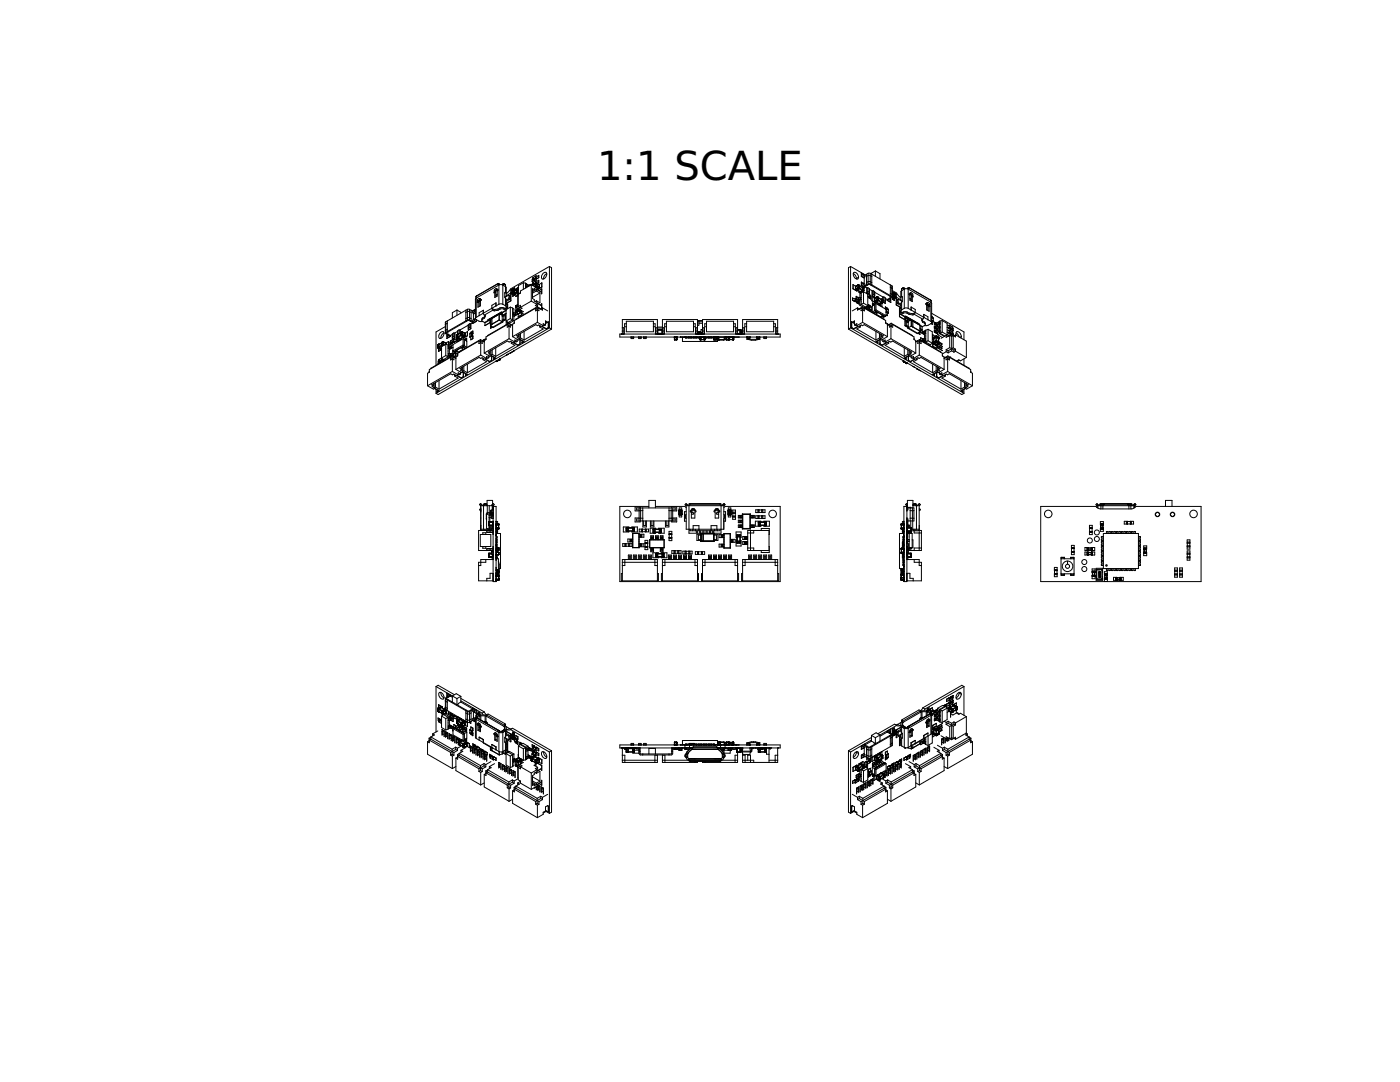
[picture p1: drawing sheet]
<svg xmlns="http://www.w3.org/2000/svg" width="279mm" height="216mm" viewBox="0 0 279 216" stroke-linecap="round" stroke-linejoin="round" font-family="sans-serif">
<defs><g id="words">
<text font-size="8" x="119.2" y="36">1:1 SCALE</text>
</g></defs>
<g fill="none" stroke="#000" stroke-width=".2">
<path d="M95 59.2v.3M95 59.5l-.1 .2v3.8M95 59.5v3.8M95.1 59h.1M95.1 59l-.1 .2M95.6 59.6l.2 .1M95.6 59.6l-.3 .2v.3M95.7 60v.1M95.8 59.6l.1 .1M95.8 59.6h.1M95.8 59.6h-.2M95.8 59.7v.1"/>
<path d="M95.8 59.8l-.5 .3M95.9 59.8l.1 .1M95.9 59.7v.1M95.9 59.8h-.1M95.9 59.7h-.1M95.9 59.8l-.4 .2M96 59.8l-.1 1.2-.5 .3v-1M96 59.8l-.5 .2M96 59.8h.1M98.6 58.2v.2h.1M98.6 58.2l.3 .1M98.7 58.4l.2 .1v.7"/>
<path d="M98.7 58.2l.2 .1M98.7 58.1v.1M98.7 58.2h-.1M98.8 58.1h-.1M98.9 58.3l-.1 .1M98.9 58.1v.2M98.9 58.3h.1M99 57.6l.1 .1M99 57.6l-.4 .3 .1 .2M99.1 57.6l.1 .1M99.1 57.6h.1M99.1 57.6h-.1"/>
<path d="M99.1 57.7l.1 .1M99.2 57.8l-.5 .3M99.2 57.7v.2M99.2 57.9l.2 .1M99.2 57.8h.1M99.2 58.7l-.3 .2M99.2 58.8l-.3 .2M99.2 57.7h-.1M99.2 57.9l-.4 .2M99.3 56.7l.2 .1M99.3 56.7l-4.3 2.5M99.3 57.8l-.1 1.3-.5 .3v-1"/>
<path d="M99.3 57.8l-.5 .3M99.3 57.8l.1 .1M99.4 56.6l.2 .1M99.4 56.6l-4.3 2.4M99.4 56.6l-.1 .1M99.5 56.8l.1 .1M99.6 56.9h.7M99.6 56.9l-4.6 2.6M99.6 56.9v3.8M99.6 56.7l.1 .1M99.6 56.7l-.1 .1M100.3 56.7l-.1 .1"/>
<path d="M100.3 56.7l.1 .1M100.3 56.9v3.8M100.3 56.9l.6 .3M100.4 56.8v.1M100.6 56.6l.1 .1-.3 .1M100.6 56.6l-.3 .1M100.6 56.6l.3 .2M100.7 56.7l.2 .1M100.7 58.5l.2 1M100.9 56.8l-.1 .3M100.9 58.3l-.2 .2M100.9 59.5l.1 .3v1.7l-.2 .1"/>
<path d="M100.9 58.3v.1M100.9 57.2l.1 .2v1.6M100.9 57.2v1.1M100.9 59.5v1.5M100.9 58.4l.1 .1M100.9 58.4l-.2 .1M101 59l-.1 .3M101.4 59.7l-.4 .2M101.4 59.7l.3 .1M101.5 58.9l-.7 .4M101.5 58.9l.1 .1M101.5 58.9l.3 .2"/>
<path d="M101.6 59.4l-.2 .3M101.6 59v.4M101.6 59.4l.2 .1M101.6 59l.2 .1M101.7 59.8l-.7 .3M101.8 59.5l-.1 .3M101.8 59.1v.4M101.9 58.5l-.9 .5M101.9 58.5v1.5M102 57.8l.2 .2 .4-.2-.3-.2v.7l.3 .1-.4 .2-.3-.1M102.2 57.9l.1 .1M102.2 57.9v.8"/>
<path d="M102.3 58.1h.1M102.3 58h.1M102.3 58.2h.1M102.3 59.1h.1M102.5 58.5h-.2v.6M102.6 58.3h.1v.6M102.6 57.7v.8M102.6 57.7l.1 .1-.4 .2M102.6 58.5l.1 .1-.5 .1M102.6 58.5l-.4 .2M102.6 57.7l-.4 .2M102.7 57.4l-.7 .4"/>
<path d="M102.7 58.3l-.4 .2M102.7 58h.1M102.7 57.4v.7l-.7 .4v-.7M102.7 57.4h.1M102.7 58.9h.1M102.7 58.3h.1M102.7 58.9l-.4 .2M102.7 58l-.4 .2M102.8 58.7l.2 .1M102.9 58.8v.3M102.9 59.1h.1M103.1 57.8l-.3 .2"/>
<path d="M103.1 57.6v.9M103.1 57.8h.1M103.1 57.6l-.3 .2v.9M103.1 57.6l.2 .2M103.1 58.5l.2 .1M103.1 58.5l-.3 .2M103.1 57.7l.2 .1v.7M103.1 58.3l-.3 .2M103.3 58.4h.1M103.3 58.4v.5M103.3 57.4l-.4 .3M103.3 58.9h.1"/>
<path d="M103.3 57.4v.5M103.3 57.9h.1M103.3 57.4h.1M103.3 57.9v.1M103.3 58.9l-.4 .2M103.4 59.1l-.1 2.5M103.9 58.4l-.2 .2M104.5 56.4l.4 .1M104.5 56.4v1.3M104.5 56.4l-1 .6v1.7M104.9 56.5l.1 .1M104.9 56.5v1"/>
<path d="M104.9 56.7h.3M104.9 57.1h.3M104.9 57.1l.1 .1M104.9 56.7v.1M104.9 56.7v.4M105 57.2h.3M105 56.6v.1M105 57.2v.2M105 56.6l.1 .1M105.2 56.7l.3 .2M105.2 57.1l.2 .1M105.2 56.7v.4"/>
<path d="M105.5 56.9h.1M105.5 56.9v.2M105.6 56.9v.1M105.8 56.8l.1 .1M105.8 56.8l-.2 .1M105.8 56.8v.2M106 56.7v3.4M106 56.7h.1M106 56.7l-.2 .1M106.2 56.2h.1M106.3 55.7l-.1 .5M106.3 56.8l.1 .1"/>
<path d="M106.3 56.6l-.1 .3M106.4 55.4l.1 .4M106.4 56.3l.1 .5M106.6 57.8l-.3-.2v2l.3 .2v.3l.4 .2v-.3M106.6 57.8l-.3 .2M106.6 55.8l.1 .1M106.7 55.9l-.5 .3M106.7 55.8v.1M106.8 56.6v.6l.6 .3M106.8 56.7l-.5 .3 .5-.3M106.8 56.6h.1M106.9 55.1v.4"/>
<path d="M106.9 55.5h.1M106.9 56.1v.4M106.9 56.6h-.1M107 57l.1 .2M107 57h.1M107 56.5h.1M107 55l-.7 .4v.4M107 55v.4M107 56.5v.5M107 57l-.3 .2M107 55.6v.1M107 55.4l.2 .2-.7 .4-.2-.2"/>
<path d="M107 55.4l-.7 .4M107 55l.2 .2M107 56.4l-.6 .4 .1 .1M107 56l-.7 .4v.4M107 56.4l-.7 .4M107 56.4l.1 .1M107 56v.4M107 56l.2 .1M107 56.4l.6 .4M107 56.5l-.2 .1M107 57.8l-.4-.3v.3M107 58.1l.8 .4"/>
<path d="M107 58.1l-.7 .4M107 57.8v.3M107 57.8l-.7 .4M107 55.7h.1M107.1 56.5h-.1M107.1 56.5h.1M107.1 57.2l-.3 .1M107.1 57.2l.5 .2M107.1 57v.2M107.1 56.5l.5 .3M107.1 55.6l-.1-.1-.6 .3M107.1 56.5v.5"/>
<path d="M107.1 57l.5 .3M107.2 57.7l.9 .5M107.3 57.5l-.1 .1M107.4 57.7h.1M107.4 57.5v.2M107.5 57.5h-.1M107.5 55v.4M107.5 55l-.3 .1M107.5 55.4h.1M107.5 55h.1M107.5 55.9h.1M107.5 56.4h.1"/>
<path d="M107.5 55.9l-.3 .2M107.5 55.9v.5M107.5 55.4l-.5 .3M107.5 56.4l-.3 .1M107.6 57.4h.1M107.6 57.4l-.4 .2M107.6 57.4l-.2 .1M107.6 56.8l.1 .1M107.6 56.8h.1M107.6 57.3v.1M107.6 56.8v.1M107.6 57.3l.1 .1"/>
<path d="M107.6 56.8v.5M107.7 57.4h-.1M107.7 56.9v.5M107.8 58.5l-1.5 .8M107.8 58.5v1.9l-.8-.4M108.1 58.3l-.9-.5v-.3l-1.2-.7-2.1 1.3v.4l-.5 .2v2.5M108.1 57.7l-.5 .3M108.1 57.7v.9M108.1 57.7h.1M108.1 58.6h.1M108.1 56.5l-.5 .3M108.1 57.3h.1"/>
<path d="M108.1 56.5v.8M108.1 56.5h.1M108.1 57.3l-.7 .4M108.4 54.6l.6-.2a.87 .87 0 0 1-.8 1.3 .75 .75 0 0 1 .2-1.1zM109.1 54.6l-.5 .4-.1 .7M109.6 53.2l-7.7 4.5-.9 .9M109.6 53.2l.5 .2v12.3M109.6 53.2v12.2M169.8 53.2l2.9 1.7M169.8 53.2v12.2M169.8 53.2l-.5 .2v12.3M170.2 59.9l.4 .3"/>
<path d="M170.2 59.5l.3 .2M170.2 59.9h.1M170.2 59.5h.1M170.2 59.5v.4M170.2 57.6l.8 .5M170.2 56.8l.6 .3M170.2 56.8h.1M170.2 56.8v.8M170.2 57.6h.1M170.3 54.6l.4 .4 .2 .6M170.4 54.4a.87 .87 0 0 1 .8 1.3 .87 .87 0 0 1-.8-1.3zM170.7 59.5l.7 .4v.5"/>
<path d="M170.7 59.9l.7 .5M170.7 59.9l-.2 .2M170.7 59.5v.4M170.7 59.5l-.2 .2M170.7 57.7l.1 .1M170.7 57.7h.1M170.7 57.2v.1M170.7 57.2v.5M170.8 57.1l-.1 .1M170.8 57.8l.2 .1M170.8 57.8h.1M170.8 59.6v.5"/>
<path d="M170.9 59.6l.7 .4M170.9 59.1l.4 .3M170.9 59.6h.1M170.9 59.1h.1M170.9 59.1v.5M170.9 57.8l.1 .1M170.9 55.6v.1M171 57.9h-.1M171 58.1v-.2l.7 .3M171 58.1h.1M171.1 57.8l.6 .4M171.2 59.4v.3"/>
<path d="M171.2 56.9h.2M171.2 57.4h.2M171.2 57.4l.1 .1M171.2 57.4l-.5 .3M171.2 56.9v.5M171.2 59.9v.4M171.2 59.7h.1M171.3 56.8h.1M171.3 56.8l-.1 .1M171.3 56.8l-.6 .4M171.3 57.5l1 .6M171.3 57.5l-.5 .3"/>
<path d="M171.3 59.4h.1M171.3 59.7h.1M171.3 59.4v.3M171.3 55.3l-.4 .3M171.4 56.8l.2 .2M171.4 56.8v.1M171.4 57.4l-.1 .1M171.4 57.4l1 .5M171.4 56.9l1 .6M171.4 56.9v.5M171.4 59.4v.3M171.4 58.3l.4 .2"/>
<path d="M171.4 58.1v.2M171.4 58.3h.1M171.5 56.9l.1 .1M171.6 57l-.1 .5-.5 .4M171.6 57.1l.5 .3M171.6 58.3l.2 .1M171.6 59.7v.3M171.6 59.7v1.2M171.6 58.3h.1M171.6 59.7l-.3 .1M171.7 59.3h.1M171.7 59.7h.1"/>
<path d="M171.7 59.3v.4M171.7 59.3l-.3 .1M171.7 59.7h-.3M171.7 59.7h.2h-.3M171.7 58.3l.1 .1M171.7 59.3l.2 .1M171.8 58.4h.1M171.9 58.3l-.1 .1M171.9 58.4v2.4l.9 .5M171.9 58.4l-.3 .2v.7M171.9 56.9l.7 .5M171.9 55.2l.6 .3"/>
<path d="M171.9 56.3l.7 .4v.3l-.3-.2M171.9 54.5l.7 .4M171.9 56.3h.1M171.9 54.5v.7M171.9 56.3v.6M171.9 56.9h.1M171.9 54.5h.1M171.9 55.2h.1M172.1 57.3l.1 .1M172.1 54.8l.2-.1v.3M172.1 56.6l.2-.1v.3M172.1 57.3h.1"/>
<path d="M172.2 57.8l-.5 .4M172.2 57.3v.1M172.2 57.3h-.1M172.2 57.3l.2 .2M172.2 57.8l-.6 .5M172.2 57.4v.4M172.2 58.1v.2M172.3 55l.3 .2M172.3 56.8l-.2 .1M172.3 55l-.2 .1M172.3 57.4l.1 .1M172.3 58.1h.1"/>
<path d="M172.3 58.1l-.5 .3M172.3 58.2l.9 .5v2.3M172.3 58.2l-.4 .2M172.3 58.2v2.3M172.3 58.1l-.4 .3M172.4 57.9l-.1 .2M172.4 57.5h.1M172.4 57.9v.1M172.4 57.5v.5M172.4 58l-.1 .1M172.6 57.2l.6 .2M172.6 55.2l-.1 .1v1.3"/>
<path d="M172.6 54.9v.3M172.6 57.2l.9-.5 4.3 2.5-.7 .6v.1M172.6 57.2v.2M172.6 57.4h.1M172.9 54.7v2.1l.2 .1M173 58.5l.7 .4v.4M173 58.5v.1M173 58.5l-.1 .1M173 58.4l.5 .3M173 57.4v1M173 58.4h.1M173.1 58.6v.1"/>
<path d="M173.2 59.2l.3 .2 .1-.1M173.2 59l.5 .3M173.2 57.4l.3 .2v1.1M173.2 57.4v.8M173.2 58.2h-.1M173.2 58.2l.3 .1-.1 .1M173.3 54.5h.4M173.3 56.7h.4M173.3 54.5l-.7 .4M173.3 56.7l-.8 .4M173.3 54.5v2.2M173.3 59.3v.1"/>
<path d="M173.3 59.4l.5 .3M173.3 59.4h.1M173.4 59.3l-.1 .1M173.5 57.7l.8 .3M173.5 58.7h.1M173.6 58.8l-.1 .5M173.7 54.5l4.3 2.5M173.7 56.7l4.3 2.5M173.7 54.5v2.2M173.7 59.3l-.2 .2M173.7 59.2l.1 .5M173.8 59.7h.1"/>
<path d="M174 55.2l-.6-.3-.5 .3M174 56.4l-.6-.2-.5 .2M174 54.7v2.1l-.2 .1M174 59.2l.5 .4M174 59.2h.1M174 59.2v.8M174.1 59l.5 .3M174.1 58v1M174.1 59h.1M174.3 58l.3 .2v1.1M174.3 58.8l.3 .1-.1 .1M174.3 58v.8"/>
<path d="M174.3 58.8h-.1M174.5 59.6v.5M174.5 59.6h.1M174.5 59.5v.1M174.6 58.3l1.7 1h.1M174.6 59.3h.1M174.7 54.1v1M174.7 54.1l-.8 .4v.2M174.7 54.1l.9 .5v1.1M175 59.3h.2M175 59.8h.2M175 59.8l.1 .1"/>
<path d="M175 59.3v.5M175 59.8l-.5 .3M175 59.3l-.5 .3M175 59.2h.1M175 59.2v.1M175 59.2l-.5 .3M175.1 59.9l1 .6M175.1 59.9l-.5 .3M175.1 59.2l.2 .2M175.1 59.2l.1 .1M175.2 59.8l-.1 .1M175.2 59.3l.1 .1"/>
<path d="M175.2 59.8l1 .5M175.2 59.3v.5M175.3 59.3v.1M175.3 59.4v.5l-.5 .4M175.3 59.4l.6 .4M175.9 59.7h.1M175.9 59.8h.1M175.9 59.8v.5M176 59.7h.1M176 59.7h-.1M176 59.7l.1 .1M176 59.7v.6l-.6 .3"/>
<path d="M176 59.7l.2 .1M176.1 59.8h.1M176.1 59.8l.1 .1M176.2 59.8v.1M176.2 59.3v1.1M176.4 59.3l.3 .1v1.1M176.4 60l.3 .2h-.1M176.4 59.3v.7M176.4 60l-.1 .1M177.1 59.9l.7 .4M177.1 59.9h.1M177.4 59.8l.3 .2"/>
<path d="M177.5 59.5l.2 .1M177.6 59.6l.2 .1v.6M177.7 57.3l.4 .3M177.7 58.5l.4 .3M177.7 56.9v2.1l-.2 .1M177.7 59.6v.4M177.7 60l-.1 .1M178 57l.1 2.3M178 59.2l.1 .1M178 57v2.2M178.1 58l.8 .5 .7 .8 .2 .1 .1-.2M178.1 59.3l-.9 .5-.5-.3"/>
<path d="M178.1 59.7l.4 .2M178.1 58.8l.4 .2M178.1 59.7v-.6l.4 .2v.6M178.1 58.3h.1M178.1 58.3v.6h.2M178.1 59.2l.4 .2M178.1 59.2h.1M178.1 59.7h.1M178.1 58.3l.7 .4M178.1 58.8h.1M178.2 58.6l.3-.1v.6l-.3 .2 .4 .2 .3-.2M178.2 59.3l.4 .2"/>
<path d="M178.2 59.3l-.1 .1 .5 .1M178.2 58.5l-.1 .1 .5 .2 .2-.1M178.2 58.5v.8M178.2 58.5l.4 .2M178.5 59.9h.1M178.5 59h.1M178.5 59.4h.1M178.5 59.5h.1M178.5 59.5v.1M178.5 59.6h.1M178.6 58.7l-.1 .1M178.6 58.7v.8"/>
<path d="M178.8 58.7v.6l-.4-.3M178.9 59.3l.9 .5M178.9 59.3v1.5M179 60v.4M179.2 59.8v.4M179.2 59.8l-.2 .2M179.3 59.7l-.1 .1M179.3 59.7l.8 .4M179.3 59.7l-.3 .3M179.8 59.8l.1 .3M179.9 59.2l.2 .1M179.9 58l-.1 .2v1.6"/>
<path d="M179.9 59.1v.1M179.9 59.1l.2 .2M179.9 58v1.1M180 57.6v.4M180 57.6h.1M180.1 59.3l-.2 1.1M180.1 57.5h.1M180.1 57.5l-.1 .1M180.1 57.5l.3 .1M180.3 57.4l.2 .1M180.3 57.4l-.2 .1M180.4 57.6v.1"/>
<path d="M180.5 57.7h.7M180.5 57.7l-.6 .3M180.5 57.7v3.8M180.5 57.5l.1 .1M180.5 57.5l-.1 .1M181.2 57.5l-.1 .1M181.2 57.5l.1 .1M181.2 57.7v3.8M181.2 57.7l4.6 2.6M181.3 57.6l-.1 .1M181.4 57.4l-.2 .1M181.4 57.4l.2 .1-.3 .1"/>
<path d="M181.4 57.4l4.4 2.6M181.5 58.6l.1 1.3 .5 .3v-1M181.5 58.6l.5 .3M181.5 58.6l-.1 .1M181.6 58.7l-.2 .1M181.6 58.6v.1M181.6 59.5l.3 .2M181.6 59.6l.3 .2M181.6 58.6h.1M181.6 58.7l.5 .2M181.7 58.6l-.1 .1M181.7 58.4h.1"/>
<path d="M181.7 58.4l-.1 .2M181.8 58.4l.4 .3-.1 .2M181.8 58.4l-.1 .2M181.9 59.1l.1 .1M181.9 58.9v.2M181.9 58.9h.1M182 59.2h.1M182 58.9h.1M182.1 59.2l-.2 .1v.8M182.1 59h.1M182.1 59l-.2 .1M182.1 58.9v.1"/>
<path d="M182.2 59l.1 .2h-.2M182.2 59l-.2 .2M185.7 59.9l.1 .1M185.8 60h.1M185.8 60v.3M85.3 77l1.2 .6 .3-.1 .9 .5M85.7 74.1l-.1 .2M86.5 77l-.3 .1 .5 .3M86.5 76.6v.4M86.7 76.5v.9M86.7 77.5l.9 .5-.4 .2M86.9 77.2l.7 .4"/>
<path d="M86.9 77.2l-.2 .2M86.9 76.3v.9M87 77.7v.8M87.2 77.8v.4M87.2 78.2h.1M87.3 69.3l.1 .1M87.4 69.3v.1M87.4 68.8v.1M87.4 69.3h-.1M87.4 68.8l-.1 .5M87.4 68.8h.1M87.4 69.4l.5 .3"/>
<path d="M87.4 72.5h.1M87.4 69.4h.1M87.5 69.5v.6M87.5 70.1h.1M87.5 72.2l.2 .1 .7-.4-.2-.1-.6 .4M87.5 72l-.1 .5M87.6 68.7v.6l.5 .3M87.6 68.7h.1M87.6 68.7l-.2 .1M87.6 69.2l.1 .1M87.6 75.9v1.7M87.7 71.7v.4"/>
<path d="M87.9 69.7h.1M87.9 72.2l-.5 .3M87.9 66.4l.6-.2a.87 .87 0 0 1-.8 1.3 .75 .75 0 0 1 .2-1.1zM87.9 69.7h.1zM88 69.7h-.1M88.1 71.5v.4M88.1 69.6h.1M88.1 69.6l-.2 .1M88.1 69.5v.1M88.1 69.8l-.6 .3M88.2 68.3v.5l.2 .2M88.2 68.4l-.6 .3"/>
<path d="M88.2 71.8l-.7 .4M88.2 71.5v.3M88.2 71.8l.2 .1M88.3 68.3h-.1M88.4 68.7v.1M88.4 68.2h.1M88.4 68.7h.1M88.4 68.7l-1 .6M88.4 68.2v.5M88.4 68.2l-1 .6M88.4 68.2l-.2 .1M88.4 68.8l-1 .6"/>
<path d="M88.4 68.8l.1 .1M88.5 68.2h.1M88.5 68.2l.5 .3M88.5 68.7l-.1 .1M88.5 71.7l.3 .2M88.5 68.2v.5M88.5 68.7l.2 .1M88.6 66.4l-.5 .5-.1 .6M88.7 71.8l-.5 .2M88.9 66.5l.8 .5 .6-.3M88.9 65.2l-1.9 1v6.7M88.9 68.5h.1"/>
<path d="M89 71l-1.5 .8v.4M89 68.7l-.9 .5v2.2l.4 .3M89 71l.7 .4M89 68.7v2.3M89 68.7l.4 .1M89 64.2l-.1 2.3M89 66.3l-.1 .2M89 64.2v2.1M89 68.5h.1M89 68.5v.1M89 68.5v.2M89.2 67.5h.1"/>
<path d="M89.2 67.2h.2M89.2 66.8v.4M89.3 64.5l-.4 .3M89.3 65.7l-.4 .3M89.3 64v2.2h.1M89.3 66.8l-.1 .1v.6M89.4 66.7l-.1 .1M89.4 68.8v2.4l-.9 .5M89.4 68.8l.3 .2M89.5 68.2l-.5 .3M89.5 68.2h.1M89.5 68.2v.7"/>
<path d="M89.6 70.9h-.2l.6 .1M89.6 69.4h-.2l.6 .1M89.6 69l-.2 .1M89.6 70.5l-.2 .1M89.6 69v.4M89.6 70.5v.4M89.6 67l-.4 .2M89.6 70.9h.1M89.6 69h.1M89.6 70.5h.1M89.6 69.4h.1M89.6 70.9h.3"/>
<path d="M89.6 69l.3 .1M89.6 70.5l.3 .1M89.6 69.4h.3M89.7 69.4v1.1M89.7 70.9v.4M89.7 69.7h.1M89.7 71.3h.1M89.8 68.8h.1M89.8 68.5l.3 .1M89.8 68.3v.5M89.9 67.1h.1M89.9 67.1l-.7 .4"/>
<path d="M89.9 69.1v.3M89.9 70.6v.3M89.9 68.5l.7-.4 .1 .1-.6 .4M89.9 71.3l-4.2 2.4v.6l-.4 .2v2.5M89.9 71.3l.3 .2 .4-.2v.5l-.3-.2-.4 .2zM90 70.9h-.1M90 69.1h-.1M90 70.6h-.1M90 69.4h-.1M90 69.1v.3M90 70.6v.3M90 68.4h.1"/>
<path d="M90 68v.4M90.1 69l-.1 .1M90.1 69.4h-.1M90.1 70.5l-.1 .1M90.1 70.9h-.1M90.1 70.9h.1M90.1 69v.1M90.1 70.5v.1M90.1 69.4h.1M90.1 69v.4M90.1 70.5v.4M90.2 68.5h.1"/>
<path d="M90.2 71l.1 3.1M90.2 71l.8 .5M90.2 71l-4.2 2.6M90.2 68.5l-.4 .3M90.3 67.7h.1M90.3 74.1l-5 2.9M90.3 74.1l1.1 .7M90.4 70.4l-.3 .1M90.4 70.7l.2 .2M90.4 70l.2 .2M90.4 69.9v.8M90.4 69.3l-.7 .4"/>
<path d="M90.4 68.8l-.5 .3M90.4 70.8h.1M90.4 70.8l-.7 .5M90.4 67.7l.1 .5M90.4 70.1h.1M90.6 66.4l-.3 .2v1.1M90.6 67.2l-.3 .1 .1 .1M90.6 66.4v.8M90.6 67.7v.4M90.6 67.2h.1M90.6 68.1l-.8 .4M90.6 68.3h.1"/>
<path d="M90.6 67.7l-.8 .4v.4M90.6 68.1l.2 .1M90.6 67.7l.2 .1M90.6 70.9v.3l.4-.2M90.6 70.2h.1M90.6 70.2l.3 .1v.3M90.7 75l.3-.1-.4-.3-.3 .2-.3-.2-3.9 2.2 .4 .2M90.7 75l.7 .4-3.8 2.2M90.7 74.7v.3M90.7 70.5l-.3 .2M90.7 70.4l-.3 .2M90.7 70.4h.1"/>
<path d="M90.7 70.5l.2 .2M90.7 70.2v.3M90.8 67.4h.1M90.8 66.4v1M90.8 67.4l-.5 .3M90.8 70.2l.1 .1M90.8 70.1v.1M90.9 70.3l.4 .3M90.9 70.4l.1 .1M90.9 70.5l.1 .5M91 71h.1M91 70.5h-.1"/>
<path d="M91 73.7l1.1 .7 .3-.2 .9 .5M91 71.4l-.1 .1M91.1 68h.1M91.1 67.6h.1M91.1 67.6l-.3 .2M91.1 67.6v.4M91.1 68l-.5 .3M91.1 70v.1M91.1 70l-.3 .2M91.1 67.4h.1M91.1 66.9v.5M91.1 70.1l.4 .3"/>
<path d="M91.1 70.1l-.2 .2M91.2 67.3v.1M91.2 66.8v.1M91.2 66.8l-.1 .1M91.2 67.3l-.1 .1M91.2 66.8v.5M91.2 66.8h.1M91.2 67.4l.5 .3M91.2 61.9l-.9 .5v1.1M91.2 61.9l.8 .4v.2M91.2 61.9v1M91.2 74.9l.9 .5"/>
<path d="M91.2 67.4h.1M91.3 70.6v.1M91.3 68.1h.1M91.3 67.5v.6M91.3 67.2l.6 .4M91.3 66.1l-.7 .3M91.3 70.8v.2M91.3 70.6h.1M91.3 70.7h.1M91.4 66.7h.1M91.4 67.2l.5 .4M91.4 74.8l-.2 .1 .8 .6"/>
<path d="M91.4 74.6l.3 .2 .2-.2M91.6 65.8l-.3 .2v1.2M91.6 66.6l-.4 .2M91.6 65.8v.8M91.6 66.6h.1M91.7 67.7h.1M91.8 67.7h-.1M91.8 65.8v.7M91.9 74.2v.4M91.9 74.6l-.5-.2v.4M91.9 67.6h.1M91.9 67.6l-.2 .1"/>
<path d="M92 66.4v.5l.5 .4M92 67.6h-.1M92 66.4l-.6 .4 .6-.4M92 66.3v.1M92 74.3l-.1 .1M92.1 67.7h.1M92.1 67.7l-.8 .4M92.1 67.5v.2M92.1 73.3v.4M92.1 73.7l-.2 .2 .4 .2M92.1 66.7l.1 .2M92.1 66.3h.2"/>
<path d="M92.1 66.7h.2M92.1 66.3v.4M92.1 66.7l-.9 .6M92.2 69.4v.1M92.2 69.3v.1M92.2 66.2h.1M92.2 66.2l-.1 .1M92.2 66.2l-.2 .2M92.2 69.5l.3 .2M92.2 66.9l-1 .5M92.2 66.9l.5 .3M92.3 66.2v.1"/>
<path d="M92.3 66.2l.5 .3M92.3 66.7l-.1 .2M92.3 66.3v.4M92.3 66.7l.5 .3M92.3 73.2v.9M92.4 74.3l.8 .5M92.4 68.9l-2 1.1M92.4 67.6l-2 1.2v1.2M92.4 68.9l.8 .4M92.4 67.6v1.3M92.4 67.6l.2 .1M92.4 69.2l.1 .1"/>
<path d="M92.4 69.2v-.1l.5 .4 .3-.2M92.4 69.2l-.2 .2M92.5 69.7l-1 .6M92.5 74.3v.9M92.5 75.2h.1M92.5 75.2l-.4 .2M92.5 67.2l-.6 .4M92.5 69.3l.3 .3M92.5 69.3l-.3 .2M92.5 67.4v-.2l-.6 .4M92.5 67.4h.1M92.5 67.3h.1"/>
<path d="M92.6 73.1v.9M92.6 74l-.3 .1M92.6 74l.7 .4M92.6 67.2l-.1 .1M92.6 67.7l.1 1.3-2.1 1.2M92.6 67.7h.1M92.7 67.7l.5 .4v1.2M92.7 67.7l.2 .1M92.7 66.5h.1M92.7 67.2h.1M92.8 66.5v.1M92.8 66.5h.1"/>
<path d="M92.8 67.2l-.3 .1M92.8 67l-.1 .2M92.8 67v.1M92.8 66.5v.6M92.8 67.1v.1M92.9 74.6v.3M92.9 74.9h.1M93 67.8h-.1M93 62.3l.6-.2 .4 .3M93 63.6l.6-.2 .4 .2M93 61.9v2.1l.1 .1M93 67.9v.1"/>
<path d="M93.1 68h-.1M93.1 67.9v.1M93.1 67.7l-.1-.1v.2M93.1 67.5l-.4 .2M93.1 67.5h.1M93.1 67.5v.6M93.2 74.7l-.3 .2M93.3 72.7v1.7M93.3 66.2v.8M93.3 66.2l-.6 .3M93.3 66.2h.1M93.3 67h.1"/>
<path d="M93.3 67l-.8 .4M93.3 61.7h.4M93.3 63.8h.4M93.3 61.7l-4.3 2.5M93.3 63.8l-4.3 2.5M93.3 61.7v2.1M93.5 65.9h.1M93.5 64.9l-1.8 1-.1-.1M93.7 61.7l.6 .4M93.7 63.8l.8 .5M93.7 61.7v2.1M93.7 64.6l-.2 .2v1.1"/>
<path d="M93.7 65.3l-.2 .2 .1 .1M93.7 64.6v.7M93.7 65.3l.1 .1M93.8 67.3l.2 .1M94 65.6h.1M94 65.6l-.5 .3M94 64.6v1M94 67.4v.4M94 67.8h.1M94 61.9v2.1l-.1 .1M94.1 67l-.3 .2M94.1 67.1l-.3 .2"/>
<path d="M94.1 66.3l.2 .1M94.1 66.3v.8M94.1 66.5h.1M94.1 66.5l-.3 .2M94.1 66.3l-.3 .2v.8M94.1 67h.1M94.1 67.1l.2 .1M94.3 66.6h.1M94.3 66.4v.8l-.1-.1M94.3 67h.1M94.3 64.4l-.9-.5-4.3 2.5 .8 .6v.1M94.3 64.4v.1"/>
<path d="M94.3 64.5h.1M94.3 62.1v.3M94.3 67l.1 .6M94.3 62.4l.2 .1v1.3M94.3 64.4l-.6 .2M94.4 66.6h-.1M94.4 66.1l-.1 .5M94.4 66.1l-.4 .3M94.4 67.6h.1M94.4 67l-.1 .1M94.4 66.1h.1M94.4 67.6l-.4 .2"/>
<path d="M94.7 62.2l-.4 .2M94.7 64l.1 .1M94.7 62.2l.1 .1M94.8 62l-.1-.1v.3M94.8 63.8l-.1-.1v.3M94.9 63.5l.1 .3M94.9 61.7l-.6 .4M94.9 61.8l-.6 .3M94.9 62.4l-.4 .3M94.9 63.6l-.6 .3v.3l.4-.2M95 63.3l-.1 .2M95 63.8a1.57 1.57 0 0 0 1.3 .4"/>
<path d="M95 64.1h.1M95 63.8v.3M95 64.1l-.7 .4M95.3 60.2l-.1 .1h.2M95.3 60.2l.2 .1M95.4 60.3l.2 .1v.8M95.4 60.1l-.1 .1M95.4 60.1l.2 .1M95.4 60.1h.1M95.5 60l-.2 .1M95.5 60.3h-.1M95.6 68l-4.3 2.5v.5l-.3 .2v2.5"/>
<path d="M95.6 68v.6l.3-.2M95.6 60.2l-.1 .1M95.6 63h.1M95.7 60.1h.1M95.8 60.1h.1M95.8 60.1l-.2-.1v.2M95.8 60.1v1M95.9 67.8l-4.3 2.5-.5-.4v.1M95.9 67.8v.6M95.9 67.8l.7 .4M95.9 70.9l-4.9 2.8M95.9 70.9l1.2 .6"/>
<path d="M95.9 68.4v2.5M96.2 63.9l.5 .5M96.2 68v.5l-.3-.1M96.2 68l-.3 .2-.3-.2M96.2 68l.4 .2M96.3 63.4l-.1 .5M96.3 63.7l-.1 .2M96.3 63.4v.3M96.4 64.2h-.1M96.4 71.8l.2-.2-.4-.2-.2 .1-.4-.2-3.8 2.2 .3 .2M96.4 71.8l.7 .4-3.8 2.2M96.4 71.5v.3"/>
<path d="M96.4 61.9l.1 .6M96.4 61.9l-.8 .5v.6M96.4 61.9h.1M96.4 62.5h.1M96.5 62.5l.2 .4M96.6 67.8v.4M96.6 68.2h.1M96.6 70.4l1.2 .7 .3-.2 .9 .6M96.6 68.1v.1M96.7 62.9l.2 .1-.2 .5M96.7 63.2l-.4 .2M96.7 63.5l-.4 .2"/>
<path d="M96.7 63.2v.3M96.7 67.7v.2M96.7 67.7l-.5 .3M96.7 67.7l.2 .1M96.8 65h.1M96.8 64.4v.6M96.8 63l-.1 .2M96.9 71.6l.9 .6M97 67.6v.2M97.1 71.5l-.3 .2 .9 .5M97.1 71.4l.2 .1 .3-.1M97.5 63.9h.1"/>
<path d="M97.5 63.9l-.8 .5M97.6 71v.4M97.6 71.4l-.5-.3v.4M97.6 63.9l-.9 .5M97.6 63.7h.1M97.7 71l-.1 .1M97.7 63.7l-.1 .2M97.8 70.5l-.2 .1 .4 .2M97.8 70.1v.4M97.8 64.4h.1M97.8 64.4l-1 .6M97.8 63.6v.8"/>
<path d="M97.9 64.9h.1M97.9 63.7h.1M97.9 63.7v1.8M97.9 64.9l.4 .4M97.9 65.5h.1M97.9 63.5v.2M98 69.9v.9M98 65v.2M98 65.2l.1 .1M98 63.6v1.2M98 63.6h.1M98 71l.9 .5-.4 .2"/>
<path d="M98.1 65.1l-.1 .1M98.1 71.1v.8M98.1 71.9h.1M98.1 71.9l-.4 .2M98.1 63.4v.2M98.2 61.5l.4 .3M98.2 61.5l.2 .4M98.2 63.5v1.2M98.2 63.5h.1M98.2 70.7l-.2 .1M98.2 70.7l.7 .4M98.2 69.8v.9"/>
<path d="M98.3 63.4v.1M98.3 65.3l-.4 .2M98.4 61.9l-1.7 1M98.4 61.9l.2 .1M98.4 63.3v.1M98.5 71.3v.4M98.5 71.7h.1M98.6 63.2v.1M98.6 61.8v.2M98.7 63.1v.1M98.9 63v.1M98.9 69.4v1.7"/>
<path d="M99 60.5v.5M99 60.5l-.8 .4v.6M99 60.5h.1M99 72.1h.1M99 62.9v.1M99.1 72.1h.1M99.1 72l.2 .1M99.2 72.1h-.1M99.2 62.8v.1M99.3 72.1h.1M99.3 72.1h-.2M99.3 72v.1"/>
<path d="M99.3 62.7v.2M99.4 61.7l-.8 .1M99.4 61.7v.2M99.4 61.9l-.8 .1M99.5 62.6v.2M99.5 71.7l.2 .1M99.6 60.7h.7M99.6 60.7l-4.6 2.6M99.6 62.7v1.1l.7 .5M99.6 62.7l-1.7 1M99.6 62.7h.1M99.6 62.7l.6 .2"/>
<path d="M99.6 71.7l.2 .1M99.7 62.6l-.1 1.3-1.7 1M99.7 71.8l-.4 .3M99.7 71.8h.1M99.7 71.6l.1 .1M99.8 61.4h.8M99.8 61.7h.8M99.8 61.4l-.4 .3M99.8 61.4v.3M99.8 61.7l-.4 .2M99.8 71.8h.1M99.8 62.5v.2l.2-.1"/>
<path d="M99.8 71.8h-.1M99.8 71.7v.1M99.8 71.7h.1M99.8 71.6v.1M100 62.4v.2M100 62.6l.1 .1M100.1 62.3l-2.4 1.4M100.1 62.3v.5M100.2 62.3h-.2l-2.7 1.5 .2 .1M100.2 62.9v1.3l-1.9 1.1M100.2 62.9h.1M100.3 62.4v.5"/>
<path d="M100.3 64.3l-1.9 1.1-.1-.1M100.3 62.9v.2M100.3 60.7l.6 .3M100.5 63.7l-.3 .2 .1 .4M100.5 63.7l.2 .1M100.6 61.4v.3M100.6 61.4l.3 .3v-.2M100.6 61.7l.3 .2M100.7 63.1l-.2-.1v.7M100.9 62.8l-.7 .4M100.9 63.8h.1M100.9 62.8v1"/>
<path d="M100.9 62.8h.1M100.9 63.8l-.6 .3M100.9 61l.1 .2M100.9 61.9h.1M100.9 61.9l-.7 .4M101 62l-.8 .3M101 64.1l.4 .3M101 62.5l-.7 .4M101 64.8h.1M101 61.3l.2 .2M101 61.4l.2 .1M101.1 70.8h.1"/>
<path d="M101.2 61.5v.2M101.2 64.2l-.2 .1v.5M101.2 64.5h.1M101.2 64.2v.3M101.2 64.8l-4.2 2.4v.5l-.4 .3v2.4M101.2 64.8v.5l.4-.2M101.3 64.3v.1M101.3 60.6h.1M101.3 60.6v1M101.3 60.6l-.3 .2M101.3 64.4l-.1 .1M101.3 64.4h.1"/>
<path d="M101.4 70.7h.1M101.5 64.4h.1M101.6 65.1v2.5M101.6 67.6l-5 2.8M101.6 67.6l1.2 .7M101.6 64.5l-4.3 2.5M101.8 61.3l.5 .2M101.8 63.6l.8 .4M101.8 61.3v2.3M101.8 61.3l-.8 .5v2.3M101.8 63.6l-.8 .5M101.9 70.4h.1"/>
<path d="M101.9 64.7l-.4 .2-.3-.1M101.9 64.7v.6l-.3-.2M101.9 64.7l.4 .3M101.9 60h.1M101.9 60l-.9 .6M102 68.5l.3-.1-.4-.3-.3 .2-.3-.2-3.9 2.2 .4 .2M102 68.5l.8 .4-3.9 2.2M102 68.2v.3M102.3 67.2l1.2 .6 .2-.1 .9 .5M102.3 64.9l-.8-.4v.6M102.3 61.5v2.3l-.9 .6M102.3 61.5l.3 .2v.7"/>
<path d="M102.4 62.7l-.1 .1 .6 .1M102.4 62.4l-.1 .1M102.4 62.4v.3M102.5 70v.1M102.5 62.7h-.1M102.5 62.4h-.1M102.5 62.7l.3 .1M102.5 62.4l.3 .1M102.5 62.4v.3M102.5 70.1l-.8 .4M102.5 68.4l.9 .5M102.6 62.8v1.2"/>
<path d="M102.6 64l-.9 .5-.3-.1M102.6 63.1h.1M102.6 70l-.1 .1M102.7 64.5l-.4 .2v2.5M102.7 64.3h-.1M102.8 68.1l.2 .1 .2-.1M102.8 68.3l-.3 .1 .9 .5M102.8 62.5v.3M102.8 62.8h.1M102.8 62.5h.1M102.9 61.3h.1M102.9 62.2l.1 .1"/>
<path d="M102.9 61.1v.2M102.9 62l.5-.3 .6 .3M102.9 62v.2M102.9 61.1h.1M102.9 62v.1M102.9 62.2h.1M102.9 61.3l.1 .1M102.9 62.7l-.1 .1M102.9 62.7l.1 .1M103 61l-.1 .1M103 62.3l.4 .3M103 61.3h.1"/>
<path d="M103 62.3h.1M103 61.3v.7M103 62.3l.5 .3M103 62.4l-.1 .3M103 62.4l-.2 .1M103.2 68.1l-.4-.3v.5M103.2 67.7v.4M103.3 62.5v.2M103.3 62.7h.1M103.3 62.7l-.7 .4M103.3 67.8h-.1M103.3 61l-.4 .3"/>
<path d="M103.3 61.6l.7 .4v.4M103.3 61.1l-.3 .2M103.3 60.8l-.4 .3M103.3 60.8l-.3 .2M103.4 61.9h.1M103.4 61.9v.2M103.4 61.6v.3M103.4 61.9l-.5 .3M103.4 61.2l.5-.3v.4M103.4 61.2l.3 .2v.4M103.4 62.6v.6M103.4 63.2h.1"/>
<path d="M103.4 62.6h.1M103.4 62.1l-.4 .2M103.4 62.1l.5 .3M103.5 66.8v.4M103.5 67.2l-.3 .1 .4 .3M103.5 61.9l-.1 .2M103.5 62.6h-.1M103.5 62.6h.1M103.5 61.7v.2M103.5 61.9l.5 .3M103.6 62.6h-.1M103.6 66.7v.9"/>
<path d="M103.7 67.7l.9 .5M103.7 61.8l.7 .4-.4 .2M103.8 68.6h.1M103.8 67.8v.8M103.8 68.6l-.4 .3M103.9 61.3l.3 .2-.5 .3M103.9 61.3l-.6 .3M103.9 66.5v.9M103.9 67.4l-.3 .2M103.9 67.4l.7 .4M103.9 62.4h.1M103.9 62.4l-.4 .2"/>
<path d="M103.9 61.9l.1 .1M104 62.4l-.5 .2M104 62v.1M104 62.2l-.1 .2M104 62.2v.2M104 62v.2M104 62.4l.6 .3M104.1 62h-.1M104.1 62.8h.1M104.1 62.5v.3M104.1 62.8l-.7 .4M104.2 68v.4"/>
<path d="M104.2 68.4h.1M104.5 68.2l-.3 .2M104.6 66.1v1.7M106 60.1l1.2 .7M106 60.1l-2.1 1.2M106.9 61.5v.5l.3-.2M106.9 61.5l-4.2 2.5-.1 .5M106.9 61.5l.3 .2 .4-.2v.5l-.4-.2M107 60l-.2 .2M107 60.8l.3 .2v.2M107.2 60.8v-.4l.9 .5M107.2 60.8l-.4 .2 .5 .2"/>
<path d="M107.2 60.5l.9 .5M107.2 61.2l1.1 .7v-.5M107.2 61.2l-4.2 2.6M107.2 61.2v.7M107.2 61.8v2.5M107.2 64.3l-4.9 2.9M107.2 64.3l1.2 .7M107.3 61.2l-.1 .1M107.7 65.2l.2-.1-.4-.3-.2 .2-.4-.2-3.8 2.2 .4 .2M107.7 65.2l.7 .4-3.8 2.2M107.7 64.9v.3M108.1 60.6h.1"/>
<path d="M108.1 60.6v.9M108.2 65.1l.9 .5 .3-.2M108.3 61.4l1 .6M108.3 61.4l-.4 .3M108.4 64.8l.3 .2 .2-.2M108.4 65l-.3 .2 .9 .5M108.9 64.8l-.5-.2v.4M108.9 64.3l.2 .1M109.3 64.3l-.4-.3v.8M109.4 64.2l-.5 .4M109.4 65.4h.1M109.4 64.2v1.2"/>
<path d="M109.4 64.2h.1M109.6 65.4l.5 .3M109.6 65.4l-22.6 13.1M110.1 65.7l-22.7 13-.4-.2M123.7 66.7h32v.6h-32zM124 66.7h.1M124.2 66.7v-2.9h7v2.9M124.2 65.4h.4v1.3M124.2 66.1h.3M124.5 65.4v1.3M125 64.1h5.4v2.1h-5.4zM125 64.6h-.4v.6h.4"/>
<path d="M125.9 67.3v.3h.5v-.3M126.5 67.3h.1M127.4 67.3v.3h.5v-.3M128 67.3h.1M128.4 67.3h.1M129 67.3l-.1 .3h-.5v-.3M130.4 64.6h.3v.6h-.3M130.9 65.4v1.3M130.9 66.1h.3M131.2 65.4h-.4v1.3M131.2 65.8h1M131.2 65.3h1"/>
<path d="M131.2 65.9h.1M131.2 65.5h1M131.2 66.6h.1M131.2 65.8v.9M131.2 65.8h.9M131.2 66.6h.9M131.2 65.9h.9M131.2 66.5h.9M131.3 66.6v.1M131.4 66.7h.1M131.6 66.6v.1M131.8 66.7h.1"/>
<path d="M131.8 65.8h.1M131.8 66.6v.1M132 66.7h.1M132.1 65.8v.9M132.1 65.9h.1M132.1 66.6h.1M132.2 66.7v-2.9h7v2.9M132.2 65.4h.4v1.3M132.2 66.1h.3M132.5 65.4v1.3M133 64.6h-.4v.6h.4M133 64.1h5.4v2.1h-5.4z"/>
<path d="M134.5 67.3h.1M134.6 67.8h.1M134.6 67.3v.5M134.6 67.8h.5M134.6 67.3h.5M134.6 67.3h.1M134.6 67.8h.4M135 67.3h.1M135 67.3v.5M135.1 67.3h.1M135.1 67.8h-.1M135.1 67.3v.5"/>
<path d="M135.8 67.3h.1M136.2 67.3v.8h7v-.8M136.2 67.3h.6M136.6 67.3h.1M136.8 67.3v.2h.3l-.1-.2M136.9 67.3h.1M137.1 67.3h.2M137.1 67.3h.1M137.3 67.3v.2h.3l-.1-.2M137.4 67.3h.1M137.6 67.3h.2M137.6 67.3h.1"/>
<path d="M137.8 67.3v.2h.3l-.1-.2M137.9 67.3h.1M138.1 67.3h.2M138.1 67.3h.1M138.3 67.3v.2h.3l-.1-.2M138.4 67.3h.1M138.4 64.6h.3v.6h-.3M138.6 67.3h.2M138.6 67.3h.1M138.8 67.3v.2h.3l-.1-.2M138.9 67.3h.1M138.9 66.1h.3"/>
<path d="M138.9 65.4v1.3M139.1 67.3h.2M139.1 67.3h.1M139.2 65.4h-.4v1.3M139.2 64h1M139.2 64.2h1M139.2 66.2h.7M139.2 66.4h1M139.2 67.3h.1M139.2 66.4h1v.2h-1zM139.3 67.3v.2h.3v-.2M139.4 66.4h.1"/>
<path d="M139.4 66.7h.1M139.4 66.6v.1M139.5 64.2v.7l-.3 .1M139.5 64.5h.7M139.6 67.3h.1M139.7 67.8h.1M139.7 67.3v.5M139.7 67.8h1M139.7 67.3h1M139.7 67.3h.1M139.8 67.3h-.1M139.8 67.8h.9"/>
<path d="M139.8 67.3v.5M139.8 66.6v.1M139.9 67.3v.5M139.9 65.8v.6M140 66.6v.1M140 65.8h-.1M140 66.7h.1M140 66.4h.1M140 67.3h.1M140.1 67.3h.1M140.1 65.8h.1M140.2 66.7v-2.9h7v2.9"/>
<path d="M140.2 65.8h-.3M140.2 65.4h.4v1.3M140.2 66.1h.3M140.3 67.3h.1M140.4 67.3h-.1M140.5 65.4v1.3M140.5 67.3v.5M140.5 67.3h.1M140.7 67.3h.1M140.7 67.3v.5M140.7 67.8h.1M140.8 67.3v.2h.3v-.2"/>
<path d="M141 64.6h-.3v.6h.3M141 64.1h5.4v2.1h-5.4zM141.1 67.3h.2M141.2 67.3h.1M141.3 67.3h.1M141.4 67.3l-.1 .2h.3v-.2M141.5 67.3h.1M141.6 67.3h.2M141.8 67.3h.1M141.9 67.3l-.1 .2h.3v-.2M142 67.3h.1M142.1 67.3h.2"/>
<path d="M142.3 67.3h.1M142.4 67.3l-.1 .2h.2M142.4 67.3h.1M142.5 67.8h.1M142.5 67.3v.5M142.5 67.8h.5M142.5 67.3h.5M142.5 67.3h.1M142.5 67.8h.4M142.9 67.3h.1M142.9 67.3v.5M143 67.8h-.1"/>
<path d="M143 67.3v.5M143 67.3h.2M143 67.3h.1M143.3 67.8h.1M143.3 67.3v.5M143.3 67.3h.1M143.3 67.8h.2M143.4 67.3h.1M143.4 67.3v.4M143.5 67.3v.6h1v-.2M143.6 67.7v.2M144.4 67.7v.2"/>
<path d="M144.5 67.3v.4M144.6 67.3v.4l-1.3 .1M144.7 67.3h.1M144.9 67.3h.1M144.9 67.8h.1M144.9 67.8h1.5M144.9 67.3v.5M144.9 67.3h1.5M145 67.3h-.1M145 67.8h.4M145 67.3v.5M145.4 67.3h.1"/>
<path d="M145.4 67.3v.5M145.4 67.8h.1M145.5 67.3h-.1M145.5 67.8h.9M145.5 67.3v.5M145.6 67.3v.5M146 67.3h.1M146.2 67.3v.5M146.2 67.3h.1M146.4 67.3h.1M146.4 67.3v.5M146.4 67.8h.1"/>
<path d="M146.4 64.6h.4v.6h-.4M146.5 67.3h.1M146.9 65.4v1.3M146.9 66.1h.3M147.2 65.4h-.4v1.3M147.2 65.8h.5M147.2 65.9h.6M147.2 66.6h.6M147.4 66.7h.1M147.5 67.3h.1M147.7 65.8l.1 .1M147.7 65.8v.9"/>
<path d="M147.7 66.7h.1M147.8 66.7h.1M147.8 66.6l-.1 .1M147.8 65.9v.7M147.9 66.7h.1M148 66.7h.1M148.2 65.9h-.3l-.1 .6M148.2 66h-.2v.5l-.2 .2M148.2 65.6v.7M148.2 66.7v-2.9h7v2.9M148.2 65.4h.4v1.3M148.2 66.1h.3"/>
<path d="M148.5 65.4v1.3M149 64.6h-.3v.6h.3M149 64.1h5.4v2.1h-5.4zM149.1 67.3v.4h2.6v-.4M149.1 67.3h.1M149.2 67.3v.3h.5v-.3M149.2 67.5h.5M149.3 67.7l.6 .2 1.5-.2M149.7 67.3h.1M149.8 67.3h.1M151 67.3h.1M151.1 67.3v.3h.5v-.3"/>
<path d="M151.1 67.5h.5M151.6 67.3h.1M152.4 67.3h.1M153 67.3v.3h-.5v-.3M154.4 64.6h.4v.6h-.4M154.9 66.1h.3M154.9 65.4v1.3M155.2 65.4h-.4v1.3M155.4 66.7h.1M169.3 65.7l22.7 13 .4-.2M169.8 65.4l22.6 13.1M169.8 65.4l-.5 .3"/>
<path d="M170 65.4h.1M170 64.2v1.2M170 64.2h.1M170 64.2l.5 .4M170.1 64.3l.4-.3v.8M170.5 60.1l.7 .3h.1M170.5 64.8l.5-.2v.4M170.5 64.3l-.2 .1M170.6 60.2h.1M170.7 60.2h-.1M171 60.3v.1M171 65l.3 .2-.9 .5"/>
<path d="M171 64.8l-.3 .2-.2-.2M171 60.4h.1M171 60.4l.5 .3M171.1 61.4l-1 .6M171.1 61.4v.5l.7-.4M171.1 61.4l.4 .2M171.2 65.1l-.9 .5-.3-.2M171.4 60.2l.1 .5M171.4 60.4l-.2 .1M171.5 60.7h.1M171.5 61.6l.7-.4v.7M171.5 61.6v.1"/>
<path d="M171.6 60h.1M171.6 60.9l4.8 2.9M171.7 65.2l-.2-.1 .4-.3 .2 .2 .4-.2 3.8 2.2-.4 .2M171.7 65.2l-.7 .4 3.8 2.2M171.7 64.9v.3M171.8 61.5l.4 .2 .3-.2M171.8 61.5v.5l.4-.2M172.2 64.3l4.9 2.9M172.2 64.3l-1.2 .7M172.2 61.8v2.5M172.3 60.5l.9 .5M172.3 60.5l-.7 .4"/>
<path d="M172.5 61.5v.5l-.3-.2M172.5 61.5l4.2 2.5 .1 .5M172.6 61.4l.5 .3M172.7 61.3h.1M172.8 61.3l-.3 .1M172.8 61.3h.1M172.8 61.3l.1 .1M172.9 61.2l-.1 .1M172.9 61.4h.1M172.9 61.2v.2M173 61.1l.1 .1v.5M173.1 61.7h.1"/>
<path d="M173.2 61l-.4 .3M173.3 60.8v.5M173.3 61.7h.1M173.3 60.8l.4 .3M173.3 61.3h.1M173.3 60.8h.1M173.3 61.7v.2M173.4 61.1h.1v.7l-.1 .1zM173.4 61.7h-.1M173.5 61.2l.4 .2M173.5 61.7l.4 .1M173.5 61.8l.4 .2"/>
<path d="M173.5 61l.4 .2v.8M173.5 61v.8M173.5 61l-.2 .1M173.5 61.8l-.1 .1M173.9 62l-.2 .1M174 60l.8 .5M174 60h.1M174.1 62.3l.3 .2M174.1 60.5l.4 .2-.2 .1M174.1 60.5h.1M174.1 60.5v.5M174.2 60.9h.1"/>
<path d="M174.2 60.9v.1M174.3 60.9h-.1M174.3 60.7v.1M174.3 60.6v.1M174.3 60.6l.2 .1M174.3 60.6l-.1 .1M174.5 60.1v.1M174.5 60.1l.1 .1M174.5 60.1h.1M174.5 60.2l.3 .1M174.6 62l2 1.2M174.6 60.7l-.5 .4v1.2"/>
<path d="M174.6 60.7v1.3M174.6 60.7h.1M174.6 62h.1M174.6 60.2h-.1M174.6 60.2l.2 .1M174.7 60.2l.1 .1M174.8 62.3l.2 .2M174.8 62.3l-.3 .2M174.8 62.7l1 .5M174.8 62.2v.1M174.8 62.2l.3 .2M174.8 62.2v-.1l-.4 .4"/>
<path d="M174.8 60.5v-.2l.6 .3M174.8 60.5h.1M174.8 66.1v1.7M174.8 61.8l2 1.2M174.8 61.8l-.7 .5M174.8 60.6l2 1.1v1.3M174.8 60.6v1.2M174.8 60.6l-.2 .1M174.9 68.2l.3 .2M175 62.5l-.3 .2M175.1 62.4l-.1 .1M175.1 62.3v.1"/>
<path d="M175.2 68.4h.1M175.2 68v.4M175.2 60.7l.8 .5M175.2 60.5v.2M175.2 60.7h.1M175.4 60.6l.1 .1M175.4 60.6h.1M175.4 60.6l.2 .1M175.5 60.7h.1M175.5 67.4l-.7 .4M175.5 66.5v.9M175.5 67.4l.3 .2"/>
<path d="M175.6 60.7h-.1M175.6 68.6h.1M175.6 67.8v.8M175.6 68.6l.4 .3M175.7 60.7h-.1M175.7 67.7l-.9 .5M175.8 66.7v.9M175.9 66.8v.4M175.9 67.2l.3 .1-.4 .3M176 61.2h.1M176 60.5v.7M176.1 60.5h.1"/>
<path d="M176.1 67.8h.1M176.1 63.1l.3 .1M176.1 63.1l-.3 .2M176.1 60.5l-.5 .2M176.1 63v.1M176.1 63l.3 .2M176.1 63v-.1l-.4 .4M176.2 60.3l-.1 .2M176.2 60.3v.1M176.2 60.4l-.1 .1M176.2 60.2l.5 .3M176.2 60.2h.1"/>
<path d="M176.2 68.1l.4-.3v.5M176.2 67.7v.4M176.4 63.2l-.3 .3M176.4 63.2h.1M176.4 63v.2M176.6 63.2l-.3 .1M176.6 63.2h.1M176.6 68.1l-.2 .1-.2-.1M176.6 68.3l.3 .1-.9 .5M176.7 60.5h.1M176.7 61.2l.4 .4M176.7 61.2v.5"/>
<path d="M176.7 61.2h.1M176.7 64.5l.4 .2v2.5M176.7 64.3h.1M176.8 61.7l.1-.2v.8M176.8 62.8l.3 .2M176.8 63l-.2 .2M176.9 68.4l-.9 .5M176.9 61.7l.4 .1M176.9 62.2l.4 .1M176.9 61.5l.4 .2v.8M176.9 61.5v.8M176.9 61.5l-.2 .1"/>
<path d="M176.9 62.3h-.1M176.9 62.3l.4 .2M177.1 64.6h.1M177.1 64.6v.1M177.1 63h.1M177.1 64.6l.3 .2M177.1 67.2l-1.2 .6-.2-.1-.9 .5M177.1 64.9h.1M177.3 62.5l-.2 .1v.4M177.4 68.5l-.3-.1 .4-.3 .3 .2 .3-.2 3.9 2.2-.4 .2M177.4 68.5l-.8 .4 3.9 2.2M177.4 68.2v.3"/>
<path d="M177.8 60.3h.1M177.8 67.6l-1.2 .7M177.8 67.6l5 2.8M177.8 65.1v2.5M177.9 64.5l4.2 2.5M177.9 64.5l-.8 .5M177.9 64.5v.6M178.2 64.8l-.3 .1-.4-.2v.6l.3-.2M178.2 64.8l4.2 2.4v.5l.4 .3v2.4M178.2 64.8v.5l-.4-.2M178.9 60.8l.9 .6M178.9 60.8h.1"/>
<path d="M179 60.4l.2 .2M179.2 60.6l.6 .4M179.2 60.2l.2 .3M179.2 60.2l-.2 .2M179.4 60.5l.4 .2M179.4 60.5l-.2 .1M179.5 63.2l1.1 .6M179.5 61.5h.1M179.5 61.5l.3 .1M179.5 63.2h.1M179.5 61.5v1.7M179.7 62.3v.4"/>
<path d="M179.7 62.7l.9 .5M179.8 62.1l-.1 .2M179.8 62.2l-.1 .1M179.9 62.7h-.2M179.9 62.7l.7 .5M179.9 60.4l-.1 .2v1.7l.2 .1M179.9 61.8l-.1 .3M179.9 60.4v1.4M180.3 62.3h.7M180.3 62.5h.7M180.3 62.3l-.4 .2v-.2M180.3 62.5l-.4 .2"/>
<path d="M180.3 62.3v.2M180.3 72.1v.1M180.3 72v.1M180.3 72.2h.1M180.3 72.2l.7 .3M180.4 72.2h.1M180.4 72.1h-.1M180.5 72.1l-.2 .1M180.5 61.5h.7M180.5 61.5l-.6 .3M180.5 69.4v1.7M180.6 63.8h.1"/>
<path d="M180.6 63.2v.6M180.6 72.2h-.2M180.6 63.2l.2-.1 2.7 1.6h-.2M180.6 65l.6 .3M180.6 64l.7 .4M180.6 65h.1M180.6 64h.1M180.6 64v1M180.7 63.9v-.8l2.5 1.4M180.7 63.9l.3 .1M180.7 63.9h.1M180.8 64.3l.1-.1v.7"/>
<path d="M180.8 72.5h.1M180.8 72.4v.1M180.9 63.4l.1 .1-.1 .1M180.9 63.2v.2M180.9 63.4l-.2 .1M180.9 71.3v.4M180.9 71.7h.1M180.9 72.5h-.1M181 72.5h.1M180.9 64.9l.4 .2-.1 .4M180.9 64.9l-.1 .1M181 72.4l-.1 .1"/>
<path d="M181 64h.1M181 63.3v.7M181 62.3l.4 .2M181 62.3v.2M181 62.5l.4 .2M181.1 72.5h-.1M181.2 63.4v.9M181.2 64.1h.1M181.2 65.5l1.9 1.1 .1-.1M181.2 69.8v.9M181.2 70.7l-.7 .4M181.2 70.7l.2 .1"/>
<path d="M181.2 61.5l4.6 2.6M181.3 64.1v1.3l1.9 1.1M181.3 64.1h-.1M181.3 71.9h.1M181.3 71.1v.8M181.3 71.9l.4 .2M181.3 63.7l.2 .1M181.3 63.5v.2M181.3 63.7l-.1 .1M181.4 71l-.9 .5 .4 .2M181.4 62.5l.8 .1M181.4 62.7l.8 .1"/>
<path d="M181.4 62.5v.2M181.4 69.9v.9M181.5 63.8v.2M181.5 63.6v.2M181.5 63.8l-.1 .1M181.6 70.5l.2 .1-.4 .2M181.6 70.1v.4M181.6 63.6v.4M181.7 71l.1 .1M181.8 63.7v.2M181.8 61.3v.6zM181.8 61.3l.9 .4v.6"/>
<path d="M181.8 71.4l.5-.3v.4M181.8 71v.4M181.9 63.9h.1M181.9 63.9l-.6 .2M181.9 65.1l1.7 1M181.9 63.9v1.2M181.9 63.9l2.2 1.3M181.9 65.1l-.7 .4M181.9 63.8v.1M182 64v1.2M182 64h.1M182.1 63.9v.1"/>
<path d="M182.2 64.1h.1M182.2 62.6v.2M182.2 73.1h.1M182.2 64v1.3M182.2 73.1l.3 .2M182.3 73.1h-.1M182.3 71.5l.3 .2-.9 .5M182.3 71.4l-.2 .1-.3-.1M182.4 67.6v.2M182.4 64.1v.1M182.4 62.7l1.8 1M182.4 62.7l-.2 .1"/>
<path d="M182.5 71.6l-.9 .6M182.5 73.3h.1M182.5 64.2v.1M182.7 62.3l-.3 .4M182.7 62.3l-.5 .3M182.7 64.3v.1M182.8 70.4l-1.2 .7-.3-.2-.9 .6M182.8 68.1v.1M182.8 68.2h.1M182.9 64.4v.1M182.9 73.5v.1M182.9 73.6l.8 .4"/>
<path d="M183 73.5v.1M183 64.4v.1M183 73.6h-.1M183 71.8l-.2-.2 .4-.2 .2 .1 .4-.2 3.8 2.2-.3 .2M183 71.8l-.7 .4 3.8 2.2M183 71.5v.3M183.1 64.6h.1M183.1 64.5v.1M183.2 68v.5l.3-.1M183.2 68l-.4 .2M183.2 68l.3 .2 .3-.2M183.2 66.5l.4 .2"/>
<path d="M183.3 64.7h.1M183.4 66.3l.1 .1M183.5 70.9l4.9 2.8M183.5 70.9l-1.2 .6M183.5 68.4v2.5M183.5 66.2v.2M183.5 66.4l-.2 .1M183.5 67.8v.6M183.5 67.8l-.7 .4M183.5 67.8l4.3 2.5M183.6 73.9h.1M183.6 66.7h.1"/>
<path d="M183.6 66.1h.1M183.6 66.1l-.4 .4M183.6 65l.5 .2M183.6 64.9h.1M183.6 64.9v1.8M183.6 65.5l.4 .3M183.8 66.3l.7 .4M183.8 67.9l.7 .4M183.8 67.4l.3 .2M183.8 65.8l.5 .3M183.8 67.9h.1M183.8 67.4h.1"/>
<path d="M183.8 65.8v.5M183.8 67.4v.5M183.8 65.8h.1M183.8 66.3h.1M183.8 68l4.3 2.5v.5l.3 .2v2.5M183.8 68v.6l-.3-.2M184 63.8l.1 .2M184 65.8h.1M184 65.2v.6M184 66.1l.1 .3M184.1 64v.3M184.1 64l.4 .3"/>
<path d="M184.1 64.3l.4 .2M184.1 67.9l.1 .1M184.1 67.9h-.1M184.1 66.4l.1 .1M184.1 66.4h-.1M184.1 67.6h-.1M184.1 67.6h.1M184.1 67.6v.3M184.2 63.7l-.3 .1 .2 .5M184.2 68h.1M184.2 66.5h.1M184.2 67.6h.1"/>
<path d="M184.2 67.6v.4M184.3 66.1l-.1 .4M184.3 66.1v.4M184.3 67.6v.4M184.4 63.3l-.2 .4M184.4 62.7l.8 .5v.6M184.4 62.7v.6M184.4 63.3h.1M184.4 62.7h.1M184.5 65h.1M184.5 68.3h.1M184.5 66.5v.2"/>
<path d="M184.5 68v.3M184.5 66.7h.1M184.5 66.5v1.1M184.5 64.3l.2 .4M184.5 64.5l.2 .2M184.5 64.3v.2M184.5 65l-.4 .2M184.5 68h-.3M184.5 66.5h-.3M184.6 66.1h.1M184.6 67.9h.1M184.6 66.4h.1"/>
<path d="M184.6 67.6h.1M184.6 66.1h-.3M184.6 67.9l-.3 .1M184.6 66.4l-.3 .1M184.6 67.6h-.3M184.6 66.1v.3M184.6 67.6v.3M184.6 67.9l.2 .1h-.3M184.6 66.4l.2 .1h-.3M184.6 66.1l.2 .1M184.6 67.6l.2 .1M184.7 64.7l-.2 .3"/>
<path d="M184.8 65.9v2.4l.9 .5M184.8 65.9l-.3 .2M184.9 60.6v1.2l.5 .3v-1M184.9 60.6l.4 .3M184.9 60.6h-.1M184.9 60.5l-.1 .2M184.9 60.6h.1M184.9 60.5h.1M185 60.6l.5 .3M185 60.9l-.1 .1M185 60.9l.2-.1v.2M185 60.9v1"/>
<path d="M185 60.5v.1M185 60.4h.2M185 60.4l-.1 .1M185 60.4h.1M185.1 60.9h.1M185.1 60.8v.1M185.2 63.8h.1M185.2 60.4l.3 .2v.3M185.2 60.4l-.2 .1M185.2 65.7l.9 .5v2.3M185.2 65.7l-.4 .2M185.2 68l.9 .5"/>
<path d="M185.2 65.7v2.3M185.2 68l-.6 .4M185.2 61l.1 .1M185.3 60.9h.1M185.3 61.1l.1 .1M185.3 60.9h.2M185.4 61.1l-.2 .1v.8M185.4 60.9l.1 .1M185.4 60.9h.1M185.4 60.9l-.2 .1M185.5 61l.1 .1h-.2M185.5 61l-.2 .1"/>
<path d="M185.7 68.8l-.3 .1M185.8 60.3l.1 .2v3.9M185.8 64.1l.1 .3M185.8 60.3v3.8M185.8 64.6l.3 .1M185.9 64.4l-.1 .2a1.57 1.57 0 0 1-1.3 .4M185.9 62.5l6.5 3.7v1.6M185.9 63.1l.2 .2M185.9 63.4l.4 .2M185.9 63.2l.4 .2v.8M185.9 63.9l.4 .2M185.9 64l.4 .2"/>
<path d="M186.1 68.5l-.4 .3M186.1 64.3v.4M186.1 64.7h.1M186.1 72.7v1.7M186.2 69.1l.7 .4M186.2 67.7l.1 .1M186.2 66.8l.5 .3M186.2 66.8h.1M186.2 66.8v.9M186.2 68.2v.9M186.2 67.7h.1M186.2 68.2h.1"/>
<path d="M186.2 69.1h.1M186.2 74.7l.3 .2M186.3 64.2l-.2 .1M186.3 68.6h.1M186.3 67.4v.2M186.3 67.6h.1M186.3 68.3v.3M186.3 67.4v.1M186.3 68.3v.1M186.3 68.5l.1 .1M186.3 67.4h.1M186.3 68.5v.1"/>
<path d="M186.3 68.3v.2M186.3 67.3v.1M186.3 68.6l.4 .3M186.4 67.6h-.1M186.4 67.3l-.1 .1M186.4 68.6h-.1M186.4 67.6l-.1 .7-.1-.1M186.4 68.6l.4 .3M186.5 64.7l.6 .4M186.5 65.5l.6 .3M186.5 66.3l.6 .3M186.5 65.1l.2 .1"/>
<path d="M186.5 65.8l.2 .1M186.5 64.3l.2 .1M186.5 65.1h.1M186.5 64.7h.1M186.5 64.3h.1M186.5 64.3v.4M186.5 65.1v.4M186.5 65.8v.5M186.5 65.5h.1M186.5 66.3h.1M186.5 65.8h.1M186.5 74.6v.3"/>
<path d="M186.5 74.9h.1M186.7 64.7l.1 .1M186.7 65.9l.1 .1M186.7 65.5h.1M186.7 65.9l-.1 .1M186.7 66.2l-.1 .1M186.7 66.2l.1 .1M186.7 64.4v.3M186.7 65.1v.4M186.7 65.9v.3M186.7 65.1l-.1 .1M186.7 65.1l.1 .1"/>
<path d="M186.7 65.5h-.1M186.7 64.4h-.1M186.7 64.4h.1M186.7 64.7h-.1M186.7 68.8l.1 .1M186.7 68.9h.1M186.8 67.1h.1M186.8 68.2h.1M186.8 68.2l.1 .2M186.8 68.9h.1M186.8 68.9h-.1M186.8 67.1v1.1"/>
<path d="M186.8 67.1l-.5 .3M186.8 68.2l-.5 .3M186.8 67h.1M186.8 67v.1M186.8 67l-.5 .3M186.8 74l.3 .1M186.8 74l-.7 .4M186.8 73.1v.9M186.8 66h.2M186.8 66.3h.2M186.8 65.2h.2M186.8 65.5h.2"/>
<path d="M186.8 64.4h.2M186.8 64.8h.2M186.8 64.4v.4M186.8 65.2v.3M186.8 66v.3M186.9 68.8l-.1 .1M186.9 68.4l-.5 .2M186.9 68.4l.4 .2M186.9 68.9v.6M186.9 69.5h.1M186.9 67v.1M186.9 67l.4 .3"/>
<path d="M186.9 68.2v.2M186.9 67.1v1.1M186.9 67.1l.5 .2M186.9 68.2l.5 .3M186.9 74.3v.9M186.9 75.2h.1M186.9 75.2l.4 .2M187 64.4v.4M187 65.2v.3M187 66v.3M187 74.3l-.8 .5M187.1 73.2v.9"/>
<path d="M187.1 69.4l1 .6M187.1 68.9v.5M187.1 68.9h.1M187.1 68.9l1 .6M187.1 69.4h.1M187.1 66.8l1 .5M187.1 64.8v.4M187.1 65.6v.3M187.1 66.4v.4M187.2 68.7l.9 .4M187.3 65.8h.2M187.3 66.2h.2"/>
<path d="M187.3 65.1h.2M187.3 65.4h.2M187.3 64.3h.2M187.3 64.6h.2M187.3 64.6l-.3 .2M187.3 65.8l-.3 .2M187.3 66.2l-.3 .1M187.3 65.1l-.3 .1M187.3 65.4l-.3 .1M187.3 64.3l-.3 .1M187.3 64.3v.3M187.3 65.1v.3"/>
<path d="M187.3 65.8v.4M187.3 73.7l.2 .2-.4 .2M187.3 73.3v.4M187.3 67.5l-.4-.2-.5 .3M187.3 67.5v.1M187.3 67.3h.1M187.3 68.6h.1M187.3 67.5v.8M187.3 69.2l.1-.1v.2M187.3 68.2l.8 .5M187.3 67.3l.1 .1M187.3 68.6l-.5 .3"/>
<path d="M187.4 67.5v.1M187.4 67.5l-.5-.2-.6 .3M187.4 68.3h.1M187.4 68.3l-.5-.3-.6 .3M187.4 67.3v.1M187.4 68.3v.1M187.4 68.5l-.1 .1M187.4 68.5h.1M187.4 67.6h-.1M187.4 67.3v.2M187.4 68.3v.2M187.4 67.6h.1"/>
<path d="M187.4 67.4v.2M187.4 74.3l.1 .1M187.4 69.3l.5 .3M187.4 68.5l.5 .2M187.4 69.3l-.1 .1M187.5 66.3v.3l1 .5M187.5 64.1v.2M187.5 64.7v.4M187.5 65.5v.3M187.5 64.1l-.2 .2M187.5 74.2v.4M187.5 74.6l.5-.2v.4"/>
<path d="M187.5 66.3l-.7 .1M187.5 65.5l-.7 .1M187.5 64.7l-.7 .1M187.5 65.4v.1M187.5 65.8l.1 .1M187.5 66.2v.1M187.5 65.1h.1M187.5 64.3h.1M187.5 64.6v.1M187.5 64.3v.3M187.5 65.1v.3M187.5 65.8v.4"/>
<path d="M187.6 64.1h-.1M187.6 64.1v2.4l1 .6M187.9 69.6h-.1M187.9 68.6v.1M187.9 69.4v.2M187.9 68.7l-.1 .1M188 74.8l.2 .1-.8 .6M188 74.6l-.3 .2-.2-.2M188 64l1 .5v2.3M188 66.3l-.9 .5M188 64l-.4 .1M188 64v2.3"/>
<path d="M188 66.3l1 .5M188.1 70.8v.2M188.2 74.9l-.9 .5M188.4 73.7l-1.1 .7-.3-.2-.9 .5M188.4 71.4l.1 .1M188.7 75l-.3-.1 .4-.3 .3 .2 .3-.2 3.9 2.2-.4 .2M188.7 75l-.7 .4 3.8 2.2M188.7 74.7v.3M188.8 71.3l.4 .2 .3-.2v.5l-.4-.2-.3 .2zM188.8 69.8l.4 .2M188.8 66.9l.4 .2M188.8 70.2l-.7 .4"/>
<path d="M188.8 70.2l.4 .2M188.8 66.9l-1 .6M188.8 69.8v.4M189 65.8l.2 .2 .2-.2M189 66.3l.4 .2M189 66.8l-.1 .2M189 66.7l.4 .2M189 65.3l.4 .2M189 64.8l.3 .2M189.1 74.1l5 2.9M189.1 74.1l-1.1 .7M189.2 71l4.2 2.6"/>
<path d="M189.2 71l-.1 3.1M189.2 71l-.8 .5M189.2 70v.4M189.3 65.4l.1-.1 .7 .4-.2 .1zM189.3 66.4l.5 .3M189.4 67h.1M189.4 65.5h.1M189.4 66.5h.1M189.4 66.9v.1M189.4 64.9v.4M189.4 64.9l.8 .4v.4M189.4 64.9l-.2 .1"/>
<path d="M189.4 65.3l.8 .4M189.4 65.3l-.2 .1 .2 .1M189.4 66.2l-.2 .2M189.4 66.2l.8 .5M189.4 65.8l.8 .4v.5M189.4 65.8v.4M189.5 71.3l4.2 2.4v.6l.4 .2v2.5M189.5 69.4l.9 .5M189.5 69.4l-.7 .4M189.6 64.9v.5M189.6 65.9v.4M189.7 71.2v.1"/>
<path d="M189.8 65.7h.1M189.8 66.7h.1M189.8 66.6v.1M189.8 65.7l.4 .3M189.9 66.7h.1M189.9 66.7l-1.1 .6v-.4M189.9 66.7v.1M189.9 66.7l-.5 .2M189.9 66.7l-.3 .2M189.9 66.7l.5 .3M189.9 70l-.7 .4M189.9 70l.5 .3"/>
<path d="M189.9 66.7v3.3M190 66.7l.2 .1M190 66.7h.1M190 65.2v.4M190 66.7v.1M190 65.6h.1M190 66.2v.4M190.1 66.7h.1M190.1 66.8h.1M190.2 65.7l-.3 .1-.1-.1M190.2 65.5v.5M190.2 66.5v.4"/>
<path d="M190.2 66.8v.1M190.2 67l-.3 .1-.4-.2v2.5M190.2 67v2.4M190.2 69.4l.5 .3M190.2 69.4l-1 .6M190.2 66h.1M190.4 67h.1M190.4 69.9v.4M190.7 66.8v.4l-.5-.2M190.7 66.8l2.2 1.3v3.2M190.7 69.7v.4M190.7 70.1l2.2 1.2"/>
<path d="M190.7 70.1l-.3 .2M190.7 66.8l-.3 .2M190.7 69.7l-.3 .2M190.8 66.4l.4 .3 .2 .5M190.9 66.9l-.1-.3 .1-.4a.9 .9 0 0 1 .9 1M191.5 71.9l-.4 .2M191.8 75.9v1.7M191.8 67.2v.2M191.8 67.2l-.2 .1M192.2 78.2h.1M192.2 77.8v.4M192.4 71.6v1.3"/>
<path d="M192.4 77.7v.8M192.5 77.2l.2 .2M192.5 77.2l-.7 .4M192.5 76.3v.9M192.7 77.5l-.9 .5 .4 .2M192.7 76.5v.9M192.9 71.3l-1.2 .7-.4-.2-.4 .2M192.9 76.6v.4M192.9 77l.3 .1-.5 .3M193.7 74.1l.1 .2M194.1 77l-1.2 .6-.3-.1-.9 .5M95.9 106.6h2.1v2.5h-2.1z"/>
<path d="M95.9 104.9h.1M96 105.6l.1 .2M96 100.9h2.4M96 100.9v4.7M96 101.5l-.3 .1 .3 .2M96 101.7l-.2 .1M96.1 100.6l-.2 .2M96.3 100.9l-.4-.4-.2 .2 .3 .2M96.3 100.9h.1M96.4 106.6v-.3h.6v.3M96.4 109.1v.3h.6v-.3M96.5 100.9v4.7"/>
<path d="M96.6 105.6v.2M96.8 100.7l-.2 .1M96.8 100.5l-.2 .1v.3M96.8 100.5h.2M96.8 100.7h.2M96.8 100.5v.2M97 100.7l.2 .1M97 100.5l.2 .1v.3M97 111.7v.5h-1.5v3.7h2.9M97 100.5v.2M97 105.6v.2M97.1 103.4h.1"/>
<path d="M97.2 105.8v.4h1.2M97.2 106.1h1.2M97.2 109.6h1.2M97.2 102.3l-.1 .3v1.1M97.2 100.9v1.4M97.2 105.5v.1M97.2 102.3h.1M97.3 102.3h.1M97.3 102.3v.3M97.5 111.1l.1 .1M97.5 104.8h.9M97.5 110.5h.6"/>
<path d="M97.5 111.1h.7M97.5 104.2h.9M97.5 104.2v.6M97.5 110.5v.6M97.6 105.6v.2M97.6 110.4l-.1 .1M97.6 111.2h.6M97.6 110.4h.5M97.6 105.5h.2M97.6 105.2h.8M97.6 102.9h.8M97.6 103.3h.5"/>
<path d="M97.6 102.5l-.5 .1v2.8l.5 .1M97.6 102.5v3M97.6 110.4v.8M97.6 100.9v1.4M97.6 105.5v.1M97.8 102.3v.6M97.8 103.3v.8M97.8 105.2v.3M97.8 105.8v.3M97.8 109.6v.3M97.8 102.9v.4M97.8 104.9v.3"/>
<path d="M97.9 105.5v.1M98.1 100.9l.4-.4 .1 .2-.2 .2M98.1 105.5v.1h-2.2M98.1 102.4h.1M98.1 100.9h.1M98.1 102.5h.1M98.1 102.3h-.9M98.1 102.2h.3M98.1 110.1h.3M98.1 110h.3M98.1 101.8h-.2v.8M98.2 102.2v.4"/>
<path d="M98.2 102.9h.1M98.2 104.9v.3M98.2 100.9v.8M98.3 109.9h.1M98.3 102.9h.1M98.3 104.1l-.8 .1M98.3 104.1l.1 .1M98.3 104.1v1.1M98.3 110.6v.4M98.4 102.2v.4l-.8-.1M98.4 102.4h.1M98.4 102.5h.1"/>
<path d="M98.4 105.6l-.1 .2M98.4 100.9v15.2h.6v-15.1h-.6M98.4 101.3h.1M98.4 105.4h.1M98.4 105.8h-2.9v4.1h2.9M98.4 102.3h.1M98.4 109.9h-.3v.7h.3M98.4 111h-.2v.7M98.4 106.6h.1M98.4 109.1h.1M98.4 105.2h.1M98.4 103.5h.1"/>
<path d="M98.4 101.1h.1M98.4 102.8h.1M98.4 110.3h.1M98.4 105h.1M98.4 104h.1M98.4 110.8h.1M98.4 114.5h.1M98.4 115.9h.1M98.4 109.5h-1.2v.4M98.4 105.5h-.6M98.4 104.2h.1M98.4 102.9h-.3v.5h.3"/>
<path d="M98.4 101.7h-.3v.9M98.4 104.8h.1M98.4 111.7h-2.4v1.1h-.5M98.4 114.4h-.6v1h-.6v.5M98.5 100.8l-.2-.2v-.8h-1.1v1.1M99 115.7h.1M99 109.8h.1M99 115h.1M99 110.7h.1M99 105.5h.1M99 110h.1M99 106h.1"/>
<path d="M99 104.7h.6M99 109.5h.1M99 111.5h.5v4.3M99 114.4h.1M99 113.9h.1M99 104.6h.1M99 111.5h.1M99 111.2h.1M99 106.7h.1M99 108.6h.1M99 104.8h.1M99 109.9h.1"/>
<path d="M99 104.1h.1M99 108.4h.1M99 108.6h.2v.2h-.2M99 107l.2 .1v.2h-.2M99 106.9h.1M99 110.8h.1M99 111.1h.1M99 111.1h.2v.2M99 107.3h.1M99 104h.3v.5M99 111.8h.1M99 115.8h.1"/>
<path d="M99 116h.1M99 115.5h.1M99 114.2h.1M99 105.7h.1M99 115.1h.1M99 113.2h.1M99 115.7l.1 .1M99 115.5h.6v.2M99 104.6v.6M99 108.1h.2v.2h-.2M99 106.4h.9v7.1h-.3M99 109.3h.3v1"/>
<path d="M99 105.2h.3v1h-.3M99 109.1h.2v.2M99 111.3h.2M99 107.6h.2v.2h-.2M99 110.3h.6M99 113.7h.3v1h-.3M99 104.5h.5M99 104.6h.6M99 115.7h.6M99 115.6h.5M99 114.8h.6M99 115h.6"/>
<path d="M99 114.7l.1 .3M99.1 109.3h.2v.9h-.2zM99.1 105.3h.2v.9h-.2zM99.1 113.7h.2v.9h-.2zM99.1 110.3v.4M99.1 115.6v.2M99.1 115.8h.4M99.1 110.7h.4M99.1 104.7v.5M99.1 114.7v.1M99.1 111.5l.2-.2-.3 .2M99.1 106.8l-.1 .1"/>
<path d="M99.1 106.4v.7M99.1 107.3v.3M99.1 107.8v.3M99.1 108.3v.3M99.1 108.8v.3M99.1 110.8v.3M99.1 111.3v.1M99.2 114.7h.1M99.2 110.7v.1h-.2M99.3 105.4h.1M99.3 106h.1M99.3 114.5h.1"/>
<path d="M99.3 110.1h.1M99.3 109.5h.1M99.3 113.9h.1M99.3 109.3h.2M99.3 109.4h.3M99.3 105.5h.2M99.3 105.5h.3M99.3 105.3h.3M99.3 109.8h.3M99.3 110.2h.2M99.3 109.8h.2M99.3 114.5h.2"/>
<path d="M99.5 112l.1 .6v1.5M99.5 114.2h.1M99.5 114h.1M99.5 115.4h.1M99.5 109.3l.1 .1M99.5 114l.1 .1M99.5 110.2l.1 .1M99.5 104.5l.1 .1M99.5 104.5v1M99.5 109.3v.5M99.5 110.2v.5M99.5 113.8h.1"/>
<path d="M99.6 115.7l-.1 .1M99.6 109.8h-.1M99.6 115h-.5M99.6 110.7h-.1M99.6 105.5h-.1M99.6 104.6v.9M99.6 109.4v.4M99.6 110.3v.4M99.6 114.1v.9M99.6 110.7h-.6M99.6 113.7v1.8h-.1M124.2 111.7h7v4.2h-7z"/>
<path d="M124.2 112.2h7M124.2 114.5h-.2v1.3l.2 .1M124.7 111.7v1.1h-.5M124.7 109v-.5h1v.5M124.9 108.5v.5M124.9 108.5h-.6v.5h1.8v-.5h-.6v.5M124.9 109h.1M125 105.9l.1 .1M125 105.3v.6M125 105.9h.3M125 105.3h.3M125.1 105.2l-.1 .1"/>
<path d="M125.1 105.2h.2v.8h-.2M125.1 105.2v.8M125.3 105.9h.9M125.3 105.3h.9M125.3 106h.9M125.3 105.4h.9M125.4 111.7v-.9h.6v.9M125.5 105.3v-.2h-1.1v1h1.1v-.1M125.6 111.7v-.7h.2v.7M125.8 107.6v.5M125.9 107.6v.5M126 107.6v.5"/>
<path d="M126.1 105.3v-.2h1.1v1h-1.1v-.1M126.2 107.6h-.5v.5h.5M126.2 106.4h1.3M126.2 109.3h1.3M126.2 106.4v2.9M126.2 106.4l.1 .1M126.2 107.5h-.9v.7h.9M126.2 105.9h.4M126.2 105.3h.4M126.3 106.5h1.2M126.3 109.2h1.2M126.3 109.2l-.1 .1"/>
<path d="M126.3 106.5v2.7M126.4 111.7v-.9h.6v.9M126.5 105.2l.1 .1M126.5 105.2h-.3v.8h.3M126.5 105.2v.8M126.6 105.9l-.1 .1M126.6 111.7v-.7h.2v.7M126.6 105.3v.6M127.4 111.7v-.9h.6v.9M127.5 109.2v.1M127.5 106.5v2.7M127.5 106.6h1v.6h-1"/>
<path d="M127.5 103.5h-.5v.4h7.7v-.4h-.5M127.5 101.7h-.5v-.4h6.9v2.6M127.5 101.3v2.6M127.5 106.4v2.9M127.5 103.3h-.8v.8h1v-.2M127.5 106.7h.6v.4h-.6M127.5 101.9h.8M127.5 103.4h.8M127.5 108.5h1v.6h-1M127.5 106.4v.1M127.5 108.6h.6v.4h-.6M127.6 111.7v-.7h.2v.7"/>
<path d="M127.7 101.3v-.2h-1v.8h.8M127.7 106.7v.4M127.7 108.6v.4M127.8 106.7v.4M127.8 108.6v.4M127.8 101.3v2.6M127.9 106.7v.4M127.9 108.6v.4M128 106.7v.4M128 108.6v.4M128 106.1v-.5h1v.5M128.3 101.3v2.6"/>
<path d="M128.3 103.9v1.2h.7v-1.2M128.4 111.7v-.9h.6v.9M128.4 103.9v.9h.4v-.9M128.6 111.7v-.7h.2v.7M128.7 109.1h.5M128.8 105.6h.6v.5h-1.8v-.5h.6v.5M128.8 106.1h.1M128.8 105.6v.5M129.2 109h.1M129.2 108.3h-.5v1h.5M129.3 108.5h-.6v-.7h.6v1.9h-.6v-.7M129.4 111.7v-.9h.6v.9"/>
<path d="M129.5 101h-5.8v15.1h32v-15.1h-11l-.2 .3M129.5 101.3v-1.5h1.3v1.5M129.6 111.7v-.7h.2v.7M129.6 107.7h2.9M129.6 109.3h2.9M129.6 107.7v1.6M129.6 107.7h.1M129.8 103.9v1.2h.7v-1.2M129.9 109.3v.8h.5v-.8M129.9 107.7v-.8h.5v.8M129.9 103.9v.9h.4v-.9M129.9 107.7v-.6h.4v.6"/>
<path d="M129.9 109.3v.6h.4v-.6M129.9 107.3h.4M129.9 107.5h.4M129.9 109.6h.4M129.9 109.5h.4M129.9 109.7h.4M129.9 107.4h.4M130.3 106.2l.1 .1M130.3 105.6v.6M130.3 105.6h.4M130.3 106.2h.4M130.4 105.5l-.1 .1"/>
<path d="M130.4 105.5h.3v.8h-.3M130.4 105.5v.8M130.7 105.5h.9M130.7 111.7v1.1h.5M130.7 106.2h.9M130.7 106.1h.9M130.7 105.6h.9M130.8 101h5.9l.2 .3M130.8 107.7v-.8h.6v.8M130.8 105.5v-.1h-1.1v1h1.1v-.2M130.9 111.1l.1 .1M130.9 107.7v-.6h.4v.6"/>
<path d="M130.9 110.5v.6M130.9 107.3h.4M130.9 107.5h.4M130.9 110.5h.3M130.9 111.1h.3M130.9 107.4h.4M131 110.4l-.1 .1M131 110.4h.2v.8h-.2M131 110.4v.8M131.2 114.5h.2v1.4h-.2M131.2 110.5h.9M131.2 111.2h.9"/>
<path d="M131.2 110.6h.9M131.2 111.1h.9M131.4 110.5v-.2h-1.1v1h1.1v-.1M131.4 105.5v-.1h1.1v1h-1.1v-.2M131.6 105.6h.3M131.6 106.2h.3M131.8 109.3v.8h.5v-.8M131.8 107.7v-.8h.5v.8M131.8 105.5l.1 .1M131.8 107.3h.4M131.8 107.5h.4M131.8 107.7v-.6h.4v.6"/>
<path d="M131.8 109.3v.6h.4v-.6M131.8 105.5v.8M131.8 105.5h-.2v.8h.2M131.8 109.6h.4M131.8 109.5h.4M131.8 109.7h.4M131.8 107.4h.4M131.9 106.2l-.1 .1M131.9 105.6v.6M132 110.5v-.2h1.1v1h-1.1v-.1M132.1 110.5h.4M132.1 111.1h.4"/>
<path d="M132.2 111.7h7v4.2h-7zM132.2 112.2h7M132.2 114.5h-.2v1.3l.2 .1M132.4 110.4l.1 .1M132.4 110.4h-.3v.8h.3M132.4 110.4v.8M132.5 111.1l-.1 .1M132.5 110.5v.6M132.5 109.3h-2.9M132.5 109.3h.1M132.5 107.7v1.6M132.7 111.7v1.1h-.5"/>
<path d="M132.9 103.9v.9h.4v-.9M133.4 111.7v-.9h.6v.9M133.5 101.9h.7M133.5 103.4h.7M133.5 101.3v3.8h-.7v-1.2M133.5 107.2h.5M133.6 111.7v-.7h.2v.7M134 106.4h-.5v1h.5M134 107.2h.1M134 101.3v-.2h1v.8h-.8M134.1 106.7h-.6v-.7h.6v1.9h-.6v-.7M134.2 101.7h.5v-.4h-.5v2.6"/>
<path d="M134.2 103.3h.8v.8h-1v-.2M134.4 111.7v-.9h.6v.9M134.5 110.4v-.5h1v.5M134.6 111.7v-.7h.2v.7M135.3 109.9h.6v.5h-1.8v-.5h.6v.5M135.3 110.4h.1M135.3 109.9v.5M135.4 111.7v-.9h.6v.9M135.5 101.7h.5M135.5 101.3h.5v1.8h-.5zM135.5 102.6h.5M135.5 102.4h.5"/>
<path d="M135.5 102h.5M135.5 101.8h.5M135.5 102.3h.5M135.5 102.7h.5M135.6 111.7v-.7h.2v.7M135.7 102l-.2 .1M135.9 102l.1 .1M136 102.6h.1M136.4 111.7v-.9h.6v.9M136.6 111.7v-.7h.2v.7M136.7 110.5v-.5h1v.5M136.9 102.6l-.1 .2v.5l.1 .2"/>
<path d="M136.9 100.9v4.7h7.6v-4.7M136.9 100.9h7.6M136.9 102.1h-.3v1.9h.3M137.1 100.6l-.2 .2M137.2 100.9l-.3-.4-.2 .2 .2 .2M137.2 100.9h.1M137.4 111.7v-.9h.6v.9M137.5 110h.6v.5h-1.8v-.5h.6v.5M137.5 110.5h.1M137.5 110v.5M137.6 111.7v-.7h.2v.7M137.7 100.5l-.2 .1v5.8h1.5v-.5"/>
<path d="M137.7 100.7l-.2 .1M137.7 100.5h6M137.7 100.7h6M137.7 105.6v.3h6v-.3M137.7 100.5v.2M137.8 101.9h1.1v.2l-.2 .1v1.2h-.7v-1.2l-.2-.1zM137.9 101.9v.3M138 102.3l.4 .1-.1 .2h-.3M138.1 101.9v.4M138.2 101.5l-.2 .1v.3M138.2 101.6l-.2 .2M138.2 101.5h.3"/>
<path d="M138.2 101.6h.3M138.2 101.5v.1M138.2 105.6v.3M138.3 105.6v-.7h1.2v1M138.5 101.5l.2 .1v.3M138.5 101.6l.2 .2M138.5 101.5v.1M138.7 111.7v1.1h.5M138.8 105.6v.3M139.2 105.9v.5h.4v-.5M139.2 114.5h.2v1.4h-.2M139.2 110.6v-.5h1v.5"/>
<path d="M139.4 110.6v-.5h-.6v.5h1.8v-.5h-.6v.5M139.8 105.9v2.2M139.8 108.1h2.7M139.8 106.8h-.4v.9h.4M139.8 106.6h-.7v1.2h.7M139.9 106.5h2.5v1.5h-2.5zM140.1 106.5v1.5M140.2 111.7h7v4.2h-7zM140.2 112.2h7M140.2 114.5h-.2v1.3l.2 .1M140.3 105.9v.5M140.4 106.5v1.5"/>
<path d="M140.5 105.9v.5M140.7 111.7v1.1h-.5M140.9 105.9v.5M141.1 105.9v.5M141.4 111.7v-.9h.6v.9M141.6 105.9v.5M141.6 111.7v-.7h.2v.7M141.8 105.9v.5M142.2 105.9v.5M142.4 111.7v-.9h.6v.9M142.4 107.9h-2.4l-.2 .2M142.4 107.9l.1 .2"/>
<path d="M142.4 107.9v-1.4l.1-.1v1.7M142.4 105.9v.5M142.5 101.9h1.1v.2l-.2 .1v1.2h-.7v-1.2l-.2-.1zM142.5 106.8h.5v.9h-.5M142.5 106.6h.8v1.2h-.8M142.6 111.7v-.7h.2v.7M142.6 105.6v.3M142.9 101.5l-.2 .1v.3M142.9 101.6l-.2 .2M142.9 101.5v.1M142.9 101.5h.3M142.9 101.6h.3"/>
<path d="M143.1 105.6v-.7h-1.2v1M143.2 105.6v.3M143.2 101.5l.2 .1v.3M143.2 101.6l.2 .2M143.2 101.5v.1M143.3 101.9v.4M143.4 111.7v-.9h.6v.9M143.4 102.3l-.4 .1 .1 .2h.3M143.5 101.9v.3M143.6 111.7v-.7h.2v.7M143.7 100.5l.2 .1v5.8h-4.1l.2 .1M143.7 100.7l.2 .1"/>
<path d="M143.7 100.5v.2M144 106.8v.4M144 108.6v.4M144.1 106.8v.4M144.1 108.6v.4M144.2 100.9l.3-.4 .2 .2-.2 .2M144.2 100.9h.1M144.2 106.8v.4M144.2 108.6v.4M144.3 106.8v.4M144.3 108.6v.4M144.3 100.6l.2 .2"/>
<path d="M144.4 111.7v-.9h.6v.9M144.5 102.6l.1 .2v.5l-.1 .2M144.5 102.1h.3v1.9h-.3M144.5 106.5h1.3M144.5 106.5h.1M144.5 109.4h1.3M144.5 106.5v2.9M144.5 106.8h-.6v.4h.6M144.5 108.6h-.6v.4h.6M144.5 106.7h-1v.6h1M144.5 108.6h-1v.6h1M144.5 106.5h1.2"/>
<path d="M144.5 109.3h1.2M144.5 106.5v2.8M144.5 109.3v.1M144.6 111.7v-.7h.2v.7M145.4 101.7h.5M145.4 101.3h.5v1.8h-.5zM145.4 102.6h.5M145.4 102.1h.5M145.4 102.4h.5M145.4 102h.5M145.4 101.8h.5M145.4 102.3l.1 .1"/>
<path d="M145.4 102.7h.5M145.4 101.9h.1M145.4 111.7v-.9h.6v.9M145.6 111.7v-.7h.2v.7M145.7 109.3l.1 .1M145.7 106.5v2.8M145.8 107.7h.5v.4h-.5M145.8 106.5v2.9M145.8 106.5h-.1M145.8 107.6h.9v.6h-.9M145.9 102.3l-.2 .1M146 107.7v.4"/>
<path d="M146.1 107.7v.4M146.2 107.7v.4M146.2 102.4h.1M146.3 102.4h.5M146.3 102.2h.5v1h-.5M146.7 111.7v1.1h.5M146.8 102.4v-.6h-.6v1.8h.6v-.6h-.6M147 108.3l.1 .1M147 108.3h.8M147 106.8v.3h.8v-.3M147 108.3v-.3h.8v.3M147 106.8h.8"/>
<path d="M147.1 107.2h-.2v-1.1h1v1.1h-.1M147.1 107.1v.9M147.1 107.8h-.2v1.2h1v-1.2h-.1M147.1 106.7l-.1 .1M147.1 106.7h.6M147.1 108.4h.6M147.1 106.7v.4M147.1 108v.4M147.2 107.1v.9M147.2 114.5h.2v1.4h-.2M147.7 107.1v.9M147.7 106.7l.1 .1"/>
<path d="M147.7 106.7v.4M147.7 108v.4M147.8 102.9v.4M147.8 103.8v.4M147.8 104.8v.4M147.8 107.1v.9M147.8 108.3l-.1 .1M147.9 102.9v.4M147.9 103.8v.4M147.9 104.8v.4M148.1 102.9v.4M148.1 103.8v.4"/>
<path d="M148.1 104.8v.4M148.2 102.5h1.6M148.2 105.5h1.6M148.2 102.5v3M148.2 102.5l.1 .1M148.2 104.8h-.6v.4h.6M148.2 102.9h-.6v.4h.6M148.2 103.8h-.6v.4h.6M148.2 104.7h-.8v.5h.8M148.2 102.8h-.8v.5h.8M148.2 103.8h-.8v.5h.8M148.2 111.7h7v4.2h-7z"/>
<path d="M148.2 112.2h7M148.2 114.5h-.2v1.3l.2 .1M148.3 102.6h1.4M148.3 102.6v2.8M148.3 105.4h1.4M148.3 105.4l-.1 .1M148.7 111.7v1.1h-.5M149.2 108.1h-1v.6h1M149.2 107h-1v.6h1M149.2 109.4h1.2v.5M149.2 105.8h4.3v4.1h-4.3zM149.2 107.2h-.7v.2h.7"/>
<path d="M149.2 108.3h-.7v.2h.7M149.4 111.7v-.9h.6v.9M149.6 111.7v-.7h.2v.7M149.7 105.4l.1 .1M149.7 102.6v2.8M149.8 102.5v3M149.8 102.5l-.1 .1M149.8 104.8h.6v.4h-.6M149.8 102.9h.6v.4h-.6M149.8 104.7h.8v.5h-.8M149.8 102.8h.8v.5h-.8M149.8 105.8v4.1"/>
<path d="M149.9 102.9v.4M149.9 104.8v.4M150.1 102.9v.4M150.1 104.8v.4M150.2 102.9v.4M150.2 104.8v.4M150.4 111.7v-.9h.6v.9M150.4 105.8v.5h-1.2M150.6 111.7v-.7h.2v.7M151.3 101.7v.5h1v-.5M151.3 102.9v.5h1v-.5M151.4 104.8l.1 .1"/>
<path d="M151.4 104.8h.3M151.4 104.2v.6M151.4 104.2h.3M151.4 111.7v-.9h.6v.9M151.5 104.1l-.1 .1M151.5 104.1v.8M151.5 104.1h.2v.8h-.2M151.5 101.7v.6h-.7v-.6h1.9v.6l-.7-.1M151.5 102.9v.6h-.7v-.6h1.9v.6l-.7-.1M151.6 111.7v-.7h.2v.7M151.7 104.8h.9M151.7 104.2h.9"/>
<path d="M151.7 104.1h.9M151.7 104.7h.9M151.9 104.1v-.1h-1.1v1h1.1v-.2M151.9 105.8v-.4h1.6v1.2M152 101.7h.1M152 102.9h.1M152.1 101.7v.5M152.1 102.9v.5M152.4 111.7v-.9h.6v.9M152.5 104.1v-.1h1.1v1h-1.1v-.2M152.6 104.8h.4M152.6 111.7v-.7h.2v.7"/>
<path d="M152.6 104.2h.4M152.9 104.1l.1 .1M152.9 104.1h-.3v.8h.3M152.9 104.1v.8M153 104.8l-.1 .1M153 104.2v.6M153.4 111.7v-.9h.6v.9M153.5 109.1v1.2h-1.6v-.4M153.6 111.7v-.7h.2v.7M154.7 111.7v1.1h.5M155.2 114.5h.2v1.4h-.2M179.8 113.5v.2"/>
<path d="M179.8 113.8h.1M179.8 115.4h.1M179.8 115.7l.1 .1M179.8 110.4h.1M179.8 105.5h.1M179.8 105.5h.6M179.8 104.7h.6M179.8 105.3h.6M179.8 109.5h.6M179.8 104.6v.9M179.8 109.5v.9M179.8 114.6v1.1"/>
<path d="M179.8 110.2h.6M179.8 109.6h.6M179.8 114.8h.6M179.8 110.4h.6M179.8 115.7h.6M179.8 114.6h.3M179.9 115.3h.5zM179.9 109.4l-.1 .1M179.9 104.5l-.1 .1M179.9 110.4h.2M179.9 115.8h.4M179.9 104.5h.5"/>
<path d="M179.9 109.4h.4M179.9 104.5v1M179.9 109.4v1M179.9 113.7h-.1v1.8M179.9 113.6h.5M179.9 113.7h.5M179.9 113.5v2.3M180.1 111.2h.1M180.1 108.4h.1M180.1 105.5v.7h.3M180.1 109h.1M180.1 106h.1"/>
<path d="M180.1 110.6h.1M180.1 110.4v1h.3M180.1 114h.1M180.1 114.6h-.3M180.1 110.4h.2v.9h-.2zM180.1 108.2h.2v.9h-.2zM180.1 113.8h.2v.9h-.2zM180.2 109.2v.1h.2M180.3 106.8l.1 .1M180.3 106.4v.7M180.3 107.3v.3M180.3 107.8v.3"/>
<path d="M180.3 109.3v.1M180.3 111.4v.2M180.3 111.8v.3M180.3 112.3v.3M180.3 112.8v.7M180.3 104.7v.6M180.3 109.6v.6M180.3 114.8v.5M180.3 109.4h.1M180.3 110.6h.1M180.3 106h.1M180.3 111.1h.1"/>
<path d="M180.3 109.4v1M180.3 110.8h.1M180.3 108.4h.1M180.3 108.9h.1M180.3 114h.1M180.3 114.5h.1M180.4 105.2h.1M180.4 110.1h.1M180.4 114.8l-.1 1M180.4 115.7l-.1 .1M180.4 105.5h-.5M180.4 104.6l-.1 1.6h-.2v-.7"/>
<path d="M180.4 108.1l-.2 .1M180.4 107.7h.1M180.4 106.4h-.9v7.1h.9M180.4 108.6h.1M180.4 104.8h.1M180.4 109.8h.1M180.4 107.1h.1M180.4 108.4h.1M180.4 109.9h.1M180.4 112.8h.1M180.4 106h.1M180.4 107.6h.1"/>
<path d="M180.4 108.2h-.3v1h.3M180.4 106.9h.1M180.4 110.6h.1M180.4 111.6h-.2v.2h.2M180.4 113.8h-.3v1M180.4 114h.1M180.4 115.2h.1M180.4 115.8h.1M180.4 110.9h.1M180.4 113h.1M180.4 112.3h.1M180.4 111.8h.1"/>
<path d="M180.4 114.1h.1M180.4 116h.1M180.4 109.6h.1M180.4 113.3h.1M180.4 112.6h.1M180.4 112.1h.1M180.4 115.3h.1M180.4 109.4v.1M180.4 104.6h.1M180.4 108.6h-.1M180.4 107.6h-.2v.2h.2M180.4 107l-.2 .1v.2h.2"/>
<path d="M180.4 111.1h-.1M180.4 112.1h-.2v.2h.2M180.4 112.6h-.2v.2h.2M180.4 104h-.3v.5M180.4 113l-.1 .1M180.4 108.8h-.1M180.4 104.6h-.6M180.4 115.7h.1M180.4 105.5h.1M180.9 100.8l.2-.2-.2-.1-.1 .2 .2 .2M181 107.4h.1M181 106.2h.1"/>
<path d="M181 105.9v.1M181 111.7h2.4v1.1h.5M181 114.4h.6v1h.6v.5M181 110.5h.1M181 109.6h.1M181 105.3h.1M181 106.4h.1M181 107.2h.1M181 108.5h.1M181 104.1h.1M181 110.1h.1M181 110.3h.1"/>
<path d="M181 106.6h.1M181 103.3h.1M181 101.1h.1M181 101.9h.1M181 105.1h.1M181 106.1h.1M181 110.8h.1M181 114.5h.1M181 115.8h.1M181 107.5h.1M181 108.2h.1M181 109.1h.1"/>
<path d="M181 109.7h.1M181 110.5l.1-.1v.6M181 107.4v.1M181 106.2l.1 .1M181 105.9h.9l-.8 .1M181 106h.1M181 110.4h.8M181 107.6h.4M181 108.1h.1M181 108.5h.3v.5h-.3M181 103.5h.2v.4M181 101.3h1.4v2.6h-1.4"/>
<path d="M181 108.3h.1M181 107.1h.1M181 109.9h.3v.5M181 111h.2v.7M181 110.5h.9M181 106.2h.9M181 105.3h.9M181 105.2h.1M181 100.9v15.2h-.6v-15.1h.6M181 105.2h.3M181 100.9h.1M181 105h.3"/>
<path d="M181 106.7h.1M181 108.1v.4M181 109v.3l.4 .1M181.1 105.2l-.1 .1M181.1 106.3h.7M181.1 105.2h.7M181.1 105.2v.8M181.1 106.1v.2M181.1 107.6v.5M181.1 104.8v.2M181.1 104.8h.1M181.1 106.4h.1"/>
<path d="M181.1 104.8h.4v.4M181.2 103.9l-.1 .9h-.1M181.2 101.2v.1M181.2 111.2h.6M181.2 111.1h.7M181.2 101.3v.4h-.2M181.2 104.8v.2M181.2 104.8v.2h-.1M181.3 106l-.3 .1M181.3 104.8v.4M181.4 107.6v.5M181.4 108.1h-.4"/>
<path d="M181.4 106.4l.6 .1v2.8h-.1M181.4 106.4v3M181.4 106.4h-.4v1.2M181.6 101.9h.8M181.6 103.4h.8M181.6 101.3v2.6M181.7 109.3h.2M181.7 109.4l-.7 .2M181.7 109.3l-.3 .1M181.7 109.3v.1M181.8 101.2v.1M181.8 103.9v1.3"/>
<path d="M181.8 110.4l.1 .1M181.8 105.2l.1 .1M181.8 101.3v-.1h-.7v-1.4h1.1v1.5M181.8 105.2v1.1M181.8 110.4v.8M181.9 109.3h.1M181.9 109.3v.2l-.7 .1-.1 .3M181.9 111.1l-.1 .1M181.9 106.2l-.1 .1M181.9 105.6h1.6M181.9 105.3v.9M181.9 110.5v.6"/>
<path d="M182 107.7h.2v1.6h-1.2M182.1 101.3v2.6M182.2 103.9v1.7M182.2 100.9h1.2M182.4 105.6v.3M182.4 100.5l-.2 .1v.3M182.4 100.7l-.2 .1M182.4 105.9v.4h1.5M182.4 100.5h.2M182.4 111.7v.5h1.5v3.7h-2.9M182.4 100.5v.2M182.4 100.7h.2"/>
<path d="M182.6 100.5l.2 .1v.3M182.6 100.7l.2 .1M182.6 100.5v.2M182.8 105.6v.3M182.9 100.9v4.7M183.1 100.9l.4-.4 .2 .2-.3 .2M183.1 100.9h.1M183.3 105.8h.6v4.1h-2.8M183.3 100.6l.2 .2M183.4 105.6l-.3 .3h-1.2M183.4 104.9h.1M183.4 101.5l.3 .1-.3 .2"/>
<path d="M183.4 100.9v4.7M183.4 105.8v4.1M183.4 101.7l.2 .1M183.9 109.4h-1.5v.5M207.7 101h11l.4 .4 .5 .1h6.2l.5-.1 .4-.4h13v15.1h-32zM210.4 114.4h.1M210.4 113.9h.6v-.7h-.6v1.9h.6l-.1-.7M210.4 114.5h.5M210.4 113.7h.5v1h-.5M211.7 114.5h2.6M211.7 111.5h2.6M211.8 111.3h.5"/>
<path d="M211.8 114.5v.2h.5v-.2M211.8 114.7h.5M211.8 111.5v-.2h.5v.2M212.4 111.5v-.3h-.7v3.6h.7v-.3M213 112v.6M213.6 111.5l.1-.3h.6v3.6h-.6l-.1-.3M213.7 111.3h.5M213.7 114.5v.2h.5v-.2M213.7 114.7h.5M213.7 111.5v-.2h.5v.2M213.8 110h.1M213.8 109.5h.6v-.7h-.6v1.9h.6l-.1-.7"/>
<path d="M213.8 109.3h.5v1h-.5M213.8 110.1h.5M216.5 109.3h.7v.6h-.7zM216.5 110.2h.7v.6h-.7zM217 109.8h.1M217 110.7h.1M217 109.4h1M217 110.3h1M217 109.8h1M217 110.7h1M217 109.4v.4M217 110.3v.4"/>
<path d="M217 109.3v.1M217 110.2v.1M217 109.3h.9M217 110.2h.9M217 109.8h.2M217 110.7h.2M217 109.3v.5M217 110.2v.5M217.2 110.6h.6M217.2 109.7h.6M217.4 105.5h.6v-.7h-.6v1.9h.6l-.1-.7M217.4 106h.1"/>
<path d="M217.4 105.2h.5v1h-.5M217.4 106h.5M217.8 109.3v.5h.1M217.8 110.2v.5h.1M217.8 109.3h.7v.6l-.7-.1M217.8 110.2h.7v.6l-.7-.1M217.9 109.3l.1 .1M217.9 110.2l.1 .1M217.9 114.8h.6v.7h-.6zM217.9 109.3v.5M217.9 110.2v.5M218 109.8h-.1"/>
<path d="M218 115h.1M218 110.7h-.1M218 114.1h.5M218 114.1v.1h.5M218 115h.5M218 114.2l-.1-.7h.6v.7M218 109.4v.4M218 110.3v.4M218 114.8v.2M218 114v.1M218 114h.4M218 115h.4"/>
<path d="M218 114v1M218.1 114.2v.6M218.4 114l.1 .1M218.4 114v1M218.5 115h-.1M218.5 114.1v.9M218.8 113.7h1.2l-.1 1.9-1.1-.1zM218.8 115l-.1 .8h1.3v-.8M218.8 114.2l-.1-.8h1.3v.8M218.9 113.7h1v1.8h-1zM218.9 100.9h7.5M218.9 100.9v.4"/>
<path d="M219.1 100.6l-.2 .2M219.1 100.9v.5M219.2 100.9l-.3-.4-.2 .2 .2 .2M219.2 100.9h.1M219.3 114l.3 .1-.3 .1 .3 .1v.2h-.3v-.3l.3-.1zM219.3 114.6l.1 .2zM219.3 114.4l.3-.1-.1 .1M219.3 114.4h.1M219.3 114.9h.3zM219.4 115.1v.1zM219.4 114v.2M219.4 114v.1"/>
<path d="M219.4 114.3l-.1 .1M219.5 114.6l-.1 .1M219.5 114.4h.1M219.5 114.3v.1M219.5 114.6l.1 .2zM219.5 100.9v-.3l.2-.1h6l.2 .1v.3M219.5 100.7h.7M219.5 114.6l-.1 .2M219.6 115.1l-.1 .1M219.6 115.1l-.1 .1zM219.6 115.1l-.3 .1h.2M219.6 104.1h.6v.6h-.6z"/>
<path d="M219.6 105.4h.6v.6h-.6zM219.6 105.5h.1M219.6 105.5h.5M219.6 104.6h.5M219.6 104.6v.1M219.6 105.3v.2M219.7 104.5l-.1 .1M219.7 105.5h.4M219.7 104.5h.4M219.7 104.5v1M219.7 100.9v.6M219.7 104.7v.6"/>
<path d="M220.1 104.5v.1M220.1 104.5v1M220.1 100.9v.6M220.1 105.5h.1M220.1 104.6v.9M220.2 107.1h-.4v.2h.4M220.2 107.6h-.4v.2h.4M220.2 108.1h-.4v.2h.4M220.2 108.6h-.4v.2h.4M220.2 109.1h-.4v.2h.4M220.2 109.6h-.4v.2h.4M220.2 110.1h-.4v.2h.4"/>
<path d="M220.2 110.6h-.4v.2h.4M220.2 111.1h-.4v.2h.4M220.2 111.6h-.4v.2h.4M220.2 112.1h-.4v.2h.4M220.2 112.6h-.4v.2h.4M220.2 106.4h7v7.1h-7zM220.4 100.7l-.2 .1M220.4 100.7v-.2h-.1l-.1 .4M220.4 100.7h4.6M220.4 115.4h.6v.6h-.6zM220.4 115.5l.1 .1M220.4 115.5h.5"/>
<path d="M220.4 114.6v.2h.5M220.4 114.7v-.6h.6l-.1 .6M220.4 114.6h.5M220.4 115.4v.1M220.5 114.6h-.1M220.5 114.6h.4M220.5 115.6h.4M220.5 114.6v1M220.5 114.8v.6M220.8 113.5l.1 .4 .2-.1v-.3M220.8 106.4l.1-.4 .2 .1v.3M220.9 114.6h.1"/>
<path d="M220.9 114.6v1M220.9 115.5v.1M220.9 114.6v.9M221.3 113.5l.1 .4 .2-.1v-.3M221.3 106.4l.1-.4 .2 .1v.3M221.8 113.5l.1 .4 .2-.1v-.3M221.8 106.4l.1-.4 .2 .1v.3M222.3 113.5l.1 .4 .2-.1v-.3M222.5 106l-.2 .1v.3M222.5 106l.1 .1M222.6 106.1v.3M222.7 115.7v.1"/>
<path d="M222.7 115.7h1M222.7 115.3h1M222.7 115.3v.4M222.7 115.3h.1M222.7 115.8h.9M222.7 115.3h.9M222.7 115.3v.5M222.8 113.5l.1 .4 .2-.1v-.3M222.9 115.3l-.7-.1v.6h.7M222.9 115.3v.5M223 106l-.2 .1v.3M223 106l.1 .1"/>
<path d="M223.1 106.1v.3M223.3 113.5l.1 .4 .2-.1v-.3M223.5 115.2h.7v.6h-.7zM223.5 106l-.2 .1v.3M223.5 106l.1 .1M223.6 106.1v.3M223.6 115.3h.1M223.6 115.3v.5M223.7 115.7l-.1 .1M223.7 115.3v.4M223.8 113.5l.1 .4 .2-.1v-.3M224 106l-.2 .1v.3"/>
<path d="M224 106l.1 .1M224.1 106.1v.3M224.3 113.5l.1 .4 .2-.1v-.3M224.5 106l-.2 .1v.3M224.5 106l.1 .1M224.6 106.1v.3M224.8 104v.5h1v-.5M224.8 113.5l.1 .4 .2-.1v-.3M225 100.7l.2 .1M225 100.7v-.2h.1l.1 .4M225 104v.6h-.6v-.6h1.8v.6l-.6-.1M225 106l-.2 .1v.3"/>
<path d="M225 106l.1 .1M225.1 106.1v.3M225.2 100.7h.7M225.3 100.9v.6M225.3 113.5l.1 .4 .2-.1v-.3M225.5 106l-.2 .1v.3M225.5 106l.1 .1M225.6 104h.1M225.6 106.1v.3M225.6 104v.5M225.7 100.9v.6M225.8 113.5l.1 .4 .2-.1v-.3"/>
<path d="M225.8 106.4l.1-.4 .2 .1v.3M226.1 100.9l.4-.4 .2 .2-.3 .2M226.1 100.9h.1M226.3 100.9v.5M226.3 113.5l.1 .4 .2-.1v-.3M226.3 106.4l.1-.4 .2 .1v.3M226.3 100.6l.2 .2M226.4 100.9v.4M227.2 112.6h.4v.2h-.4M227.2 112.1h.4v.2h-.4M227.2 111.6h.4v.2h-.4M227.2 111.1h.4v.2h-.4"/>
<path d="M227.2 110.6h.4v.2h-.4M227.2 110.1h.4v.2h-.4M227.2 109.6h.4v.2h-.4M227.2 109.1h.4v.2h-.4M227.2 108.6h.4v.2h-.4M227.2 108.1h.4v.2h-.4M227.2 107.6h.4v.2h-.4M227.2 107.1h.4v.2h-.4M228.2 110.2h.6v.7h-.6zM228.3 110.4h.1M228.3 109.5h.5M228.3 109.6l-.1-.7h.6v.7"/>
<path d="M228.3 110.4h.5M228.3 109.5v.9M228.3 109.4v.1M228.3 110.4h.4M228.3 109.4h.4M228.3 109.4v1M228.7 109.6v.6M228.7 109.4l.1 .1M228.7 109.4v1M228.8 110.4h-.1M228.8 109.5v.1h-.5M228.8 110.2v.2"/>
<path d="M232.6 101v-1.2h1.3v1.2M234.4 114h.6v-.7h-.6v1.9h.6l-.1-.7M234.4 114.5h.1M234.4 113.8h.5v1h-.5M234.4 114.6h.5M235.4 114h.6v-.7h-.6v1.9h.6l-.1-.7M235.4 114.5h.1M235.4 113.8h.5v1h-.5M235.4 114.6h.5M236.9 108.4h.6v-.7h-.6v1.9h.6l-.1-.7M236.9 110.6h.6v-.7h-.6v1.9h.6l-.1-.7M236.9 111.1h.1"/>
<path d="M236.9 108.9h.1M236.9 111.2h.5M236.9 109h.5M236.9 108.2h.5v1h-.5M236.9 110.4h.5v1h-.5M87 137v9.1M87 137l.4-.3 3.3 1.9M87 137l4.2 2.4M87.7 138.2a.87 .87 0 0 1 .8 1.3 .87 .87 0 0 1-.8-1.3zM88 138.2l.1 .6 .5 .4M88.9 139.4l.1 .1M88.9 139.4l.1 2.2v-2.1"/>
<path d="M88.9 139.8l.4 .3M89 139.5l4.3 2.5M89.2 138.3v.7l.2 .2M89.2 138.3l.7 .4M89.2 138.3h.1M89.2 138.7v.3M89.2 138.7l.4 .2M89.4 138.6l-.2 .1M89.4 139.6l-.1 .1v2.1M89.9 138.7v.2l-.8 .5 4.3 2.5 .9-.4M89.9 138.7h.1M90.3 139.1l-.6-.3-.8 .6"/>
<path d="M91.2 139.4v1.2l.8-.5M92 138.9l-.9-.5-.8 .5v1.2M92 138.9v1.2M92 139.4l4.6 2.7M92 139.8l4.2 2.5M92 138.9l-.8 .5M188.9 140h.1M188.9 139.5h.1M188.9 139.5v.5M189.2 139.4l.2 .1M189.3 139.4l.6-.4 .2 .1-.7 .4zM189.4 139.3h.1"/>
<path d="M189.4 139.3l-.5 .2M189.4 139.5v.4M189.4 139.9l-.2-.1-.3 .2M189.6 139.4v.4M189.8 139v.1M189.9 139l.3 .1M189.9 140l-.6 .3 .1 .1M189.9 139.9l.3 .2M190 139.2h.1M190 139.2v.4M190.2 139.1v.4l-.8 .4M190.2 139.1l-.8 .4"/>
<path d="M190.2 138.8h.1M190.2 139.7h.1M190.2 138.8l-.4 .3M190.2 138.8v.5M190.2 139.7v.5M190.2 139.7l-.4 .3M191.1 138.4l.6-.2a.87 .87 0 0 1-.8 1.3 .75 .75 0 0 1 .2-1.1zM191.4 138.2v.1M191.4 138.3l-.2 .6-.4 .3M191.4 138.3l.4 .2M192.4 137v5.7M192.4 137l-.4-.3-7.8 4.5"/>
<path d="M192.4 137l-7.8 4.5M85.3 148v2.5l5 2.9M85.6 147.3v.5M85.6 147.8l-.3 .2M85.6 147.8l.1 .1M85.6 147.3l5 2.9M85.7 147.7v.5l-.4-.2M85.7 147.7l4.2 2.4M86 147.1v.4l-.3 .2M86 147.1l-.4 .2M86 147.1l4.2 2.4M86.3 146.4v.5"/>
<path d="M86.3 146.4l.4 .2-.7 .5M87.3 141.9l.1 .1zM87.3 141.4h.1M87.3 141.4l.1 .5M87.4 141.9v.1M87.4 141.8v.1M87.4 141.9l.2 .2M87.4 141.4l1 .6M87.4 145.8l-1.1 .6M87.4 141.3l-.1 .1M87.4 141.3h.1M87.4 143.3l.1 .5"/>
<path d="M87.4 143.3l.5 .3M87.4 143.3h.1M87.4 141.3v.1M87.4 141.3l1 .6M87.5 140.6v.6M87.5 140.6l.8 .5M87.5 140.6h.1M87.5 143.6v.4l.6 .4M87.5 143.6l.6 .4M87.6 142v.1M87.6 141.5v.5M87.6 143.6l.1-.1 .4 .2"/>
<path d="M87.6 142.1h.1M87.7 142l-.1 .1M87.7 143.7v.4M87.7 143.5l-.2 .1M87.9 143.6h.1M87.9 141l.1 .1M87.9 141v.1M87.9 141l.8 .5M87.9 141l-.5 .3M88 141h-.1M88 141l.2 .1M88.1 141.2l-.5 .4"/>
<path d="M88.1 141.2l.6 .3M88.1 141.1l-.5 .4M88.1 143.9v.4M88.1 142.9v2.3l.9 .5M88.1 142.9l.9 .5M88.1 141.2h.1M88.2 141.1h-.1M88.2 142.4h.1M88.2 142.3l-.6-.3 .6 .4M88.2 142.4l.2 .1M88.2 145.6v1.1M88.2 145.6l.4 .2"/>
<path d="M88.2 145.6h.1M88.2 146.5l.2 .1M88.3 141.1h.1M88.3 141.1v.2M88.4 142.5h.1M88.4 142h.1M88.4 142v.5M88.4 146v.6M88.4 145.8l-.2 .1 .2 .1M88.4 141.9v.1M88.4 141.9l.1 .1M88.5 142.5h.1"/>
<path d="M88.5 142v.5M88.5 142.6l.3-.1 .9 .5M88.5 142.6l-.4 .3M88.5 142.6l.9 .5M88.5 146.5l-.1 .1M88.5 145.9l-.1 .1M88.6 145.8v1.2M88.6 145.8h.1M88.7 141.3l.2 .1M88.7 141.3v.2M88.7 141.3h.1M88.8 141.5l4.5 2.6h.4"/>
<path d="M88.8 141.5l-.6 .3v.6M88.8 141.5h.1M88.9 141.1l.4 .2M88.9 146v1.2M88.9 146l.5 .3M88.9 146h.1M88.9 141.6l.1 .1M88.9 141.6l-.5 .3M88.9 141.6h.1M88.9 146.9l.2 .1M89 142.3l.5 .3M89 143.4v2.3"/>
<path d="M89 142.2l-.1 .1M89 142.1v.1M89 142.2l-.5 .3M89 141.7l-.5 .3M89 141.7h.1M89 142.2v.1M89 142.2h.1M89 141.7v.5M89.1 146.3h-.2l.2 .1M89.1 146.4v.6M89.2 146.9l-.1 .1M89.2 146.3l-.1 .1"/>
<path d="M89.4 146.3v1.1M89.4 146.3h.1M89.4 143.1v2.4M89.4 143.7l.2 .1M89.4 145.5l-.4 .2M89.4 143.1l-.4 .3M89.4 145.2l.2 .1M89.5 141.9v.7M89.5 142.6h.1M89.6 145.3h.1M89.6 143.5h.1M89.6 145h.1"/>
<path d="M89.6 143.8h.1M89.6 143.5v.3M89.6 145v.3M89.6 146.4v1.2M89.6 146.4l.5 .3M89.6 146.4h.1M89.6 147.3l.2 .1M89.7 145.3l-.3 .2M89.7 143v.4M89.7 143.8v1.1M89.7 143l-.3 .1M89.7 144.6l.7 .4"/>
<path d="M89.7 143.1l.7 .4M89.7 143.1h.1M89.7 144.6h.1M89.8 142.3v.5M89.8 142.3l.4 .3M89.8 142.3h.1M89.8 146.8v.6M89.8 146.7h-.2l.2 .1M89.8 142.6v.4l.8 .4M89.8 142.6l.8 .4M89.9 145.2h.1M89.9 143.4h.1"/>
<path d="M89.9 144.9h.1M89.9 143.7h.1M89.9 143.4v.3M89.9 144.9v.3M89.9 145.2l-.3 .1M89.9 143.4l-.3 .1M89.9 144.9l-.3 .1M89.9 143.7l-.3 .1M89.9 145.2l.5 .3M89.9 150.1v.6M89.9 146.7l-.1 .1M89.9 150.7l.4 .2"/>
<path d="M89.9 147.3l-.1 .1M90 143.4v.3M90 144.9v.3M90 144.9l.1 .1M90 143.7l.4 .3M90 143.4l.1 .1M90 145.2l.1 .1M90 143.3l-.6 .1 .2 .1M90 144.8l-.6 .1 .2 .1M90 142.7v.4M90 142.6v.1M90.1 143.5v.3"/>
<path d="M90.1 145v.3M90.1 146.7v1.1M90.1 146.7h.1M90.1 142.5l.6 .4h-.1M90.1 142.5l-.3 .1M90.1 145.2v.1M90.1 143.4v.1M90.1 144.9v.1M90.2 142.5v.1M90.2 149.5v1M90.2 150.5l.4 .2M90.2 150.5l-.3 .2"/>
<path d="M90.2 142.6h.1M90.3 150.9v2.5M90.3 146.8v1.2M90.3 146.8l.5 .3M90.3 146.8h.1M90.3 147.7l.2 .1M90.4 145.1v.8M90.4 145.1l2.3 1.3M90.4 145.2l.1 .1M90.4 145.7h.1M90.4 145.4v1.2l2 1.2M90.4 145.4l2 1.1"/>
<path d="M90.4 143.5v.5M90.4 143.5h.1M90.4 144h.1M90.5 142.9l-.1 .4M90.5 147.1l-.2 .1h.2M90.5 147.2v.6M90.6 143v.4M90.6 143.4l.2-.1 .3 .2M90.6 144.6v.3M90.6 144.6l.4 .2M90.6 144.6h.1M90.6 150.2v.5"/>
<path d="M90.6 150.7l-.3 .2M90.6 142.8l.5 .2M90.6 144.9l-.2 .2M90.6 142.8h.1M90.6 145.2l-.2 .2M90.6 145.2h.1M90.6 147.7l-.1 .1M90.6 147.2h-.1M90.8 147.1v1.1M90.8 147.1h.1M90.8 142.9l-.2 .1M90.8 145.2v.1"/>
<path d="M90.8 145.2l.3 .2M90.9 145.1l-.1 .1M90.9 145.1l.2 .2M90.9 145.1l-.3 .1M90.9 149.1v.4M90.9 149.5l-1 .6M90.9 149.5l.4 .2M90.9 149.1l.4 .2M90.9 149.1l-.7 .4M91 144.8v.2M91 144.8h.1M91 151.3v2.5l4.9 2.8"/>
<path d="M91 152.9l-.7 .5M91.1 147.2v1.2M91.1 147.2l.4 .3M91.1 147.2h.1M91.1 148.1l.1 .1M91.1 143v.5M91.1 143.5h.1M91.1 143h.1M91.1 144.3l.1 .1M91.1 143.8h.1M91.1 144.3h.1M91.1 143.8v.5"/>
<path d="M91.1 145.3v.1M91.2 144.3v.1M91.2 144.2v.1M91.2 143.8v.5M91.2 143.8l.9 .6M91.2 144.3l.1 .1M91.2 143.7l-.1 .1M91.2 143.7h.1M91.2 144.4l.2 .1M91.2 147.6v.6M91.2 147.5l-.1 .1h.1M91.2 143.7v.1"/>
<path d="M91.2 143.7l1 .6M91.3 144.8l.3 .1M91.3 144.8l-.4 .3M91.3 149.3v.4M91.3 150.6v.5M91.3 151.1l-.3 .2M91.3 149.7l-.7 .5M91.3 151.1h.1M91.3 150.6l4.9 2.8M91.3 143v.6M91.3 143l.8 .5M91.3 143h.1"/>
<path d="M91.3 144.7v.1M91.3 144.4l.1 .1M91.3 143.9v.5M91.3 144.5v.2M91.3 144.5l.3 .2M91.3 144.7l.3 .1M91.3 150.9v.6l-.3-.2M91.3 150.9l4.3 2.5M91.3 148.1l-.1 .1M91.3 147.6h-.1M91.4 144.5h.1M91.4 144.4l.6 .3"/>
<path d="M91.4 144.4l-.1 .1M91.5 147.5v1.1M91.5 147.5h.1M91.5 145.1l.3 .2M91.5 145.6v.1M91.5 145.6l.3 .2M91.5 148.5h.1M91.5 148v.1M91.5 148v.5M91.5 145.5v.1M91.5 145.5l.3 .2M91.5 148.5l.1 .1"/>
<path d="M91.5 148.5l.2 .2M91.5 148.1l1 .5M91.5 148.1v.4M91.6 144.9l-.5 .4M91.6 147.9l-.1 .1M91.6 147.9h.1M91.6 145.1l.2 .1M91.6 144.8v.1M91.6 147.9l-.1 .2M91.6 144.7v.1M91.6 147.9l1 .6M91.6 150.3v.5l-.3 .1"/>
<path d="M91.6 150.4l-.3 .2M91.6 150.3l4.3 2.5M91.7 143.4h.1M91.7 143.4l-.5 .3M91.7 147.4v.5M91.7 148.6v.1M91.7 144.9l-.6 .6v-.1M91.7 148.6l.1 .1M91.7 143.4l.1 .1M91.7 143.4v.1M91.7 143.4l.2 .1M91.7 144.6l-.1 .1"/>
<path d="M91.8 148.6l.6 .4M91.8 148.6l.6 .3M91.8 143.4h-.1M91.8 143.4l.1 .1M91.8 144.6v.6M91.8 145.2h.1M91.8 148.7h-.1M91.8 145.7v.1M91.8 148.1v.5M91.8 148.7h.1M91.9 143.6l-.5 .3M91.9 143.6l.6 .3v-.2"/>
<path d="M91.9 143.5l-.6 .4M91.9 143.6h.1M91.9 145.2l.3 .1M91.9 145.2l-.4 .3M91.9 143.5h.1M92 140.1l2.3 1.4M92 144.8l.2 .1M92 144.8h.1M92 144.8l.1 .1M92 149.7l.4 .2-.8 .4M92 149.7v.4M92 145.1l-.1 .1"/>
<path d="M92 144.9v.2M92 144.9l.3 .2M92 145.1l.3 .1M92.1 144.9h.1M92.1 143.5v.2M92.1 143.5h.1M92.1 144.9h-.1M92.1 147.6l-.1 .1M92.1 147.6l-.5 .3M92.1 148.8l-.8 .5M92.1 147.6h.1M92.1 144.9h.2"/>
<path d="M92.1 144.4h.2M92.1 144.4v.5M92.2 145.5l.3 .2M92.2 146v.1M92.2 146l.2 .1M92.2 144.9h.1M92.2 147.7h.1M92.2 145.9v.1M92.2 145.9l.3 .2M92.2 144.3l-.1 .1M92.2 144.3l.1 .1M92.2 145.3l-.4 .4"/>
<path d="M92.3 145.4l.1 .2M92.3 147.7l-.6 .4v.5M92.3 145.2l-.1 .1M92.3 144.9h.1M92.3 144.4v.5M92.3 145.1v.1M92.3 147.7h.1M92.4 147.8h.1M92.4 149v.1M92.4 149l.2 .2M92.4 144.9h.1M92.4 145.3l-.6 .6v-.1"/>
<path d="M92.4 145l-.1 .1M92.4 146.5v1.3M92.4 144.9v.7M92.4 145.6h.1M92.5 147.8v.1M92.5 146.1h-.1M92.5 143.7l.8 .5M92.5 143.7h.1M92.5 143.9l.3 .1M92.5 143.9l-.5 .3v.6M92.5 149.1h.2M92.5 148.6h.2"/>
<path d="M92.5 143.9h.1M92.5 149.1l.1 .1M92.5 148.6v.5M92.5 143.9l.2 .1M92.6 149.2h.1M92.6 148.5l-.1 .1M92.6 148.5l.1 .1M92.6 145.6l.3 .1M92.6 145.6l-.4 .3M92.6 147.7l-.2 .1M92.7 146.4l-.1 1.3M92.7 147.7h-.1"/>
<path d="M92.7 146.4h-.1M92.7 145.4l-.1 .2M92.7 149.1v.1M92.7 145.3v.1M92.7 148.6v.5M92.7 145.3l.3 .2M92.7 145.4l.3 .2M92.7 144l.1 .1M92.7 144l-.5 .3M92.7 145.1v.2M92.7 145.1l.4 .2M92.7 145.1h.1"/>
<path d="M92.7 144.7l.6 .3M92.8 144v.1M92.8 144h-.1M92.8 144.6l-.5 .3M92.8 144.6h-.1M92.8 144.5v.1M92.8 144.6h.1M92.8 145.3h-.1M92.8 144.1l-.5 .3M92.8 144.1h.1M92.8 144.1v.5M92.8 145.9l.4 .2"/>
<path d="M92.9 148.1l-.6-.3 .6 .4M92.9 147.6h.1M92.9 147.9v.2M92.9 147.9l.8 .5M92.9 147.9h.1M92.9 147.6l-.2 .1M92.9 145.7l-.4 .4M92.9 148.1l-.5 .4v.5M92.9 148.1l.1 .1M92.9 148.1l.3 .1M92.9 145.8l.2 .1M93 145.6l-.1 .1"/>
<path d="M93 145.5v.1M93 147.6v.2M93 147.8l-.3-.1 .4 .2M93 148.1h-.1M93 147.4h.1M93 149.1l-1 .6M93.1 147.4v.1M93.1 145.7l-.7 .6v-.2M93.1 147.7l-.1 .1M93.1 145.4l-.1 .1M93.1 148.2l.1 .1M93.1 148.2l-.5 .3"/>
<path d="M93.1 141.7l-.1 .1v2.1M93.1 145.3v.6M93.1 147.3v.6M93.1 147.9h.1M93.1 145.3h.1M93.1 145.9h.1M93.1 148.9l.6 .3M93.2 148.2v.1M93.2 148.2h-.1M93.2 148.9l-.5 .3M93.2 146.1v1.2l-.5 .4M93.2 146.1l-.8 .4"/>
<path d="M93.2 148.8l-.1 .1M93.2 148.7v.1M93.2 148.8v.1M93.2 148.3v.5M93.2 148.8l-.5 .3M93.2 148.3l-.5 .3M93.2 148.8h.1M93.2 148.3h.1M93.3 144.2h.1M93.3 145h.1M93.3 142h.4M93.3 142v3"/>
<path d="M93.6 144.1l.4 .2M93.7 148.4h.1M93.7 149.2h.1M93.7 148.4v.8M93.7 142v2.1M93.8 145.5v.9l.3 .2M93.8 145.7l.3 .2M93.8 146.2l.3 .2M93.8 145.5l.3 .2M93.9 148.9v1.1M93.9 148.9l.4 .2M93.9 148.9h.1"/>
<path d="M93.9 141.7l.1 .1v2.1M93.9 149.8h.1M94 144v.3M94 144.3h.1M94 145.1v.3M94 146.5l.4 .3M94 145.1l.4 .2M94 145.1h.1M94 145.4l-.2 .1M94 142.3l-.4 .2-.6-.2M94 143.5l-.4 .2-.6-.2M94 149.1l-.1 .1 .1 .1"/>
<path d="M94 149.3v.5M94.1 145.7v.9M94.2 145.8l.1-.1v.7l-.1 .1M94.2 145.9h-.1M94.2 146.4h-.1M94.2 149.8h-.2M94.2 149.2l-.2 .1M94.3 149.1v1.2M94.3 149.1h.1M94.3 141.3v.2M94.3 143.7l.6 .4M94.3 141.3l.7 .4"/>
<path d="M94.3 141.3h.1M94.3 143.4v.3M94.3 143.4l.4 .2M94.3 143.7l-.6 .4M94.3 145.6l-.2 .1M94.3 145.8h.1M94.3 146.4l-.2 .2M94.4 148.4v.5M94.4 148.4l.4 .4M94.4 145.3l-.1 .5M94.4 146.3v.5M94.4 146.3h.1"/>
<path d="M94.4 145.8h.1M94.4 146.8h.1M94.4 145.3h.1M94.4 148.4h.1M94.4 148.7v.5l.8 .4M94.4 148.7l.8 .5M94.5 142v1.3l-.2 .1M94.5 141.5l-.8 .5M94.5 143.2l.4 .2M94.6 149.3l.4 .2M94.6 149.3h.1M94.6 150.2l.1 .1"/>
<path d="M94.6 148.8v1.6M94.7 148.7l.6 .3-.1 .1-.7-.4M94.7 148.6l-.3 .1M94.7 141.8l-.4-.2v.3l.7 .5M94.7 141.8v.4l.1-.1M94.7 143.6v.3h.1M94.7 149.5l-.1 .1 .1 .1M94.7 149.7v.6M94.8 148.7h.1M94.8 143.5l-.1 .1M94.8 141.7l-.1 .1M94.9 149.6l-.2 .1"/>
<path d="M94.9 150.2l-.2 .1M94.9 143.3l.1 .1M94.9 143.3v3.8l.1 .2M95 149.5h.1M95 143.5l4.3 2.5M95 142.9l.1 .1M95 142.7v.2M95 143.1l-.1 .2M95 147.3l4.6 2.7h.7M95 143.5v3.8M95 141.7v.7M95 142.4h.1"/>
<path d="M95 141.7h.1M95 142.7h.1M95 143v.1M95 149.1v1.6M95.1 143.2h.1M95.1 143.2v.1M95.1 143.2l-.1 .3M95.1 143l.2 .2M95.1 143l-.1 .1M95.1 142.7h-.1M95.1 143.3l4.3 2.4M95.1 143.3l-.1 .2"/>
<path d="M95.2 149.6l.1-.1 .4 .1M95.2 149.2v.4M95.2 142.8v.1M95.2 142.8l-.2 .1M95.2 142.6v.2M95.2 142.6l-.2 .1M95.2 143.2h.1M95.2 143.2l4.5 2.7M95.2 148.9l.5 .3M95.2 148.9h.1M95.2 148.9v.1M95.2 142.9l.1 .3"/>
<path d="M95.3 143.2h-.1M95.3 143.2v.1M95.3 144.5v.2M95.3 144.4l.1 .1M95.3 144.4l.5 .4M95.3 144.7h.1M95.3 143.2h.1M95.3 149.7v1.1M95.3 149.7l.4 .2M95.3 149.7h.1M95.3 142.5l.5 .1-.2 .1M95.3 142.5h.1"/>
<path d="M95.3 150.6l.1 .1M95.3 142.5l-.1 .1M95.3 142.5l.3 .2M95.4 144.5l.2 .1M95.4 149l-.2 .2M95.4 144.7v1M95.4 142.1v.4M95.4 142.1l.4 .2M95.4 142.1h.1M95.4 144.6l-.1 .1M95.4 149.9l-.1 .1 .1 .1M95.4 150.1v.6"/>
<path d="M95.5 144.6l-.1 .1M95.5 144.3l-.2 .1M95.5 144.3l.2 .1M95.5 144.3l-.1 .2M95.6 144.6l.2 .2M95.6 153.4v.5M95.6 153.9l.3 .2M95.6 150.6l-.2 .1M95.6 150l-.2 .1M95.6 144.7v.9M95.6 145.6l.3 .2M95.6 145.6l-.2 .1"/>
<path d="M95.6 142.6v.1M95.6 147.1v.6M95.6 147.1l.9 .5M95.6 147.1h.1M95.6 142.7l.1 .2M95.6 142.7l-.4 .2M95.6 145.1l.2 .1M95.6 144.7v.4M95.6 142.7h.1M95.7 145.1l.2 .1M95.7 145.1h-.1M95.7 149.2v.4"/>
<path d="M95.7 149.6h.1M95.7 149.2h.1M95.7 142.9h.1M95.7 149.9v1.2M95.7 149.9h.1M95.7 144.4l.2 .3M95.7 144.4l-.1 .2M95.8 142.3h.1M95.8 142.3v.4M95.8 144.8h.1M95.8 142.9v.7M95.8 145.2v.5"/>
<path d="M95.8 142.9l-.5 .3M95.9 145.2h-.1M95.9 145.7h-.1M95.9 144.7l.1 .3v.1M95.9 145.2h.1M95.9 145l-.2 .1M95.9 145v1l-.5-.3M95.9 145l.1 .1M95.9 144.8h-.1M95.9 144.7l-.1 .1M95.9 152.8v.9M95.9 153.7l-.3 .2"/>
<path d="M95.9 153.7l.3 .3M95.9 149.4l.1 .5M95.9 149.4l.5 .3M95.9 149.4h.1M95.9 154.1v2.5M96 142.8l-.2 .1M96 142.8v.9M96 142.8h.8M96 150.1h.1M96 149.7l.7 .4M96 150.1l.7 .4 .2-.1M96 149.7v1.5"/>
<path d="M96 151l.1 .1M96 144.9l-.1 .1M96.1 145l-.1 .1M96.1 150.5v.6M96.1 150.3l-.1 .1 .1 .1M96.2 149.8l-.1 .4M96.2 142.3l.2 .4M96.2 149.6l.6 .4M96.2 149.6l-.1 .1 .6 .4M96.2 149.6l-.2 .1M96.2 153.4v.6M96.2 154l-.3 .1"/>
<path d="M96.3 151l-.2 .1M96.3 150.4l-.2 .1M96.4 149.7h.1M96.4 150.4v1.1M96.4 144h.4M96.5 147.6v.7l1.7 1M96.5 147.6h-.1M96.6 152.4v.4M96.6 152.8l.4 .2M96.6 152.4l.4 .2M96.6 152.8l-1 .6M96.6 152.4l-.7 .4"/>
<path d="M96.6 150v.5M96.6 142.1l.5 .6M96.6 142.1l-.4 .2M96.6 154.5v2.5l5 2.9M96.6 156.2l-.7 .4M96.7 150.1v1.5M96.7 151.4l.2 .1M96.7 150.5l.4 .2M96.7 149.9h.1M96.7 149.9l.5 .3M96.8 149.9h.1M96.8 142.8l.2 .1"/>
<path d="M96.8 144h.2M96.8 142.8v1.2M96.9 150.7l-.2 .1 .2 .1M96.9 150.9v.6M96.9 150.4l.3 .2M96.9 150l-.2 .1M96.9 144l.3 .1M97 152.6v.4M97 153.8v.6M97 154.4l-.4 .1M97 153.8l4.9 2.9M97 153l-.8 .4"/>
<path d="M97 154.4h.1M97 144l.2 .3M97 142.9v1.1M97 142.9l3.7 2.1M97 154.2v.5l-.4-.2M97 151.4l-.1 .1M97 150.8l-.1 .1M97 154.2l4.2 2.5M97.1 142.9h.1M97.1 142.7h-1.4M97.1 144.3h.1zM97.1 150.7v1.2"/>
<path d="M97.1 150.7h.1M97.1 142.7v.2M97.1 142.7l.4-.2 3.2 1.9M97.1 142.7l3.6 2M97.2 150.2v.4M97.2 150.2h.1M97.2 150.6h.1M97.2 144.3h.1M97.3 153.6v.4l-.3 .2M97.3 153.6l4.2 2.4M97.3 153.6l-.3 .2M97.7 153v.4"/>
<path d="M97.7 153l.3 .2-.7 .4M97.7 150.5l.1 .5M97.7 150.5l.4 .3M97.7 150.5h.1M97.8 150.8v.4l.7 .4M97.8 150.8l.7 .4M97.9 149.1v.5M97.9 149.6l1.7 1M97.9 149.6h.1M97.9 150.9v.4M98 150.7l-.2 .1 .7 .4M98 150.7l.7 .4-.2 .1"/>
<path d="M98 150.7l-.2 .1M98 152l-1 .6M98 149.7h.1M98 149.2v.5M98.1 150.8h.1M98.2 148.6v.7M98.2 148.6l.8 .4M98.2 150.8h-.1M98.2 148.6h.1M98.2 149.3v.5M98.2 149.8h.1M98.4 149.3h-.2"/>
<path d="M98.4 151.1l-.1 .5M98.5 151.2v.4M98.5 151.6l.2-.1 .3 .2M98.5 151h.1M98.5 151l.5 .3M98.6 146.4v.2M98.6 146.4h.1M98.6 146.4l.6 .4M98.6 146.6l.1 .1M98.7 152.4l-1 .6M98.7 146.4l.2 .1M98.7 146.7v1"/>
<path d="M98.8 146.5l-.2 .1M98.9 146.6l-.2 .1M98.9 146.2l-.3 .2M98.9 146.2l.2 .1M98.9 146.2l-.2 .2M98.9 146.5l.2 .2M98.9 146.6v.9M98.9 147.5l.3 .2M98.9 146.9l.3 .1M98.9 147.5l-.2 .2M99 149v.6M99 149.6h.1"/>
<path d="M99 149h.1M99 151.3v.4M99 151.7h.1M99 151.3h.1M99.1 146.3l.1 .3M99.1 146.3l-.2 .2M99.1 146.7l.1 .1M99.2 146.6l.2 .3-.1 .1M99.2 146.9v1l-.5-.2M99.2 146.9l.1 .1M99.2 146.7v.1M99.2 146.6l-.1 .1"/>
<path d="M99.3 146l.2 .1M99.4 146.9h-.2M99.4 145.7l.2 .1M99.4 145.7l-.1 .3M99.4 146.9l-.1 .1M99.5 146.1h.1M99.5 152.1v1.2M99.5 152.1l.5 .3M99.5 152.1h.1M99.5 153l.2 .1M99.6 146.1v4.5M99.6 146.1h.7"/>
<path d="M99.6 150.6h.1M99.6 145.8l.1 .1M99.6 145.8l-.1 .3M99.6 150v.6M99.7 152.4l-.2 .1h.2M99.7 152.5v.6M99.7 145.9l.1 .1M99.8 146h.1M99.8 146l-.2 .1M99.8 153l-.1 .1M99.8 152.5h-.1M100 152.4v1.1"/>
<path d="M100 152.4h.1M100.2 146h-.4M100.2 146l.2 .1M100.2 146h.1M100.2 150v.5M100.2 150.5l-.6 .1M100.2 150.2l.7 .3M100.2 145.8v.2M100.2 152.5v1.2M100.2 152.5l.5 .3M100.2 145.8h.1M100.2 152.5h.1"/>
<path d="M100.2 153.4l.2 .1M100.3 145.8h-.1M100.3 145.8l.1 .3M100.3 150.2l-.1 .3M100.3 146.1v3.9M100.4 146.1h-.1M100.4 152.8l-.2 .1h.2M100.4 152.9v.6M100.4 146.1h.1M100.5 153.4l-.1 .1M100.5 152.9h-.1M100.5 149.8v.5h.2"/>
<path d="M100.6 145.7l-.3 .1M100.6 145.7l.1 .3M100.6 145h.1M100.7 145.6h-.1M100.7 145v.6M100.7 145.6h.1M100.7 145.6l-.5 .2M100.7 152.8v1.1M100.7 152.8h.1M100.7 144.7l-.1 .3M100.7 146l-.3 .1M100.7 145.6l-.1 .1"/>
<path d="M100.7 145.6l.1 .3M100.7 144.4l.2 .3M100.7 144.4v.2M100.7 148l.2 .2M100.7 148l.2 .1M100.7 144.6v.1M100.7 144.6l.2 .1M100.8 147.2l.7 .4M100.8 145.6h-.1M100.8 145.6l.1 .2M100.8 144.8l.2 .3v1.6l-.1 .3M100.8 144.8l-.2 .2"/>
<path d="M100.8 145.9l-.1 .1M100.9 150.5h.1M100.9 144.7l-.1 .1M100.9 147l-.2 1M100.9 147.2l.1 .3M100.9 145.8v1.2M100.9 148.2v2.3M100.9 145.8l-.1 .1M100.9 148.1v.1M101 153v1.1M101 153l.4 .2M101 153h.1"/>
<path d="M101 153.8l.1 .1M101 145l.7 .4M101 150.4v2.3l.8 .5M101 150.4l.8 .5M101 149.7v.5h.2M101 149.7l.6 .3M101 149.7h.1M101 149.4l.3 .2M101 145.6l-.1 .2M101 148l-.1 .1M101 149.4l-.7 .6M101 148.3l.2 .2"/>
<path d="M101 147.5v1.9M101 145.5l.2 .1M101 146.6l.4 .2M101 146.4l.7 .3M101 147.5l.9 .5M101 145.9l.9 .6M101 147.7l.3 .2M101.1 153.2l-.1 .1 .1 .1M101.1 153.4v.5M101.2 148.5l-.2 .7M101.2 148.5l-.2 .1M101.2 150v.2"/>
<path d="M101.2 150h.1M101.2 156.7v.5M101.2 157.2l.4 .2M101.2 153.8l-.1 .1M101.2 153.3l-.1 .1M101.3 147.9v1.7M101.3 149.6h.1M101.3 147.9h.1M101.3 149.9l-.1 .1M101.3 150v.1M101.3 150.1v.1M101.3 150.1h.1"/>
<path d="M101.4 153.2v1.1M101.4 153.2h.1M101.4 150.1l.9 .5v2.4M101.4 150.1l-.4 .3M101.4 150.1l.3-.1 .9 .5M101.4 146.8l.2 .3M101.5 150h.1M101.5 156v1M101.5 157l.4 .2M101.5 157l-.3 .2M101.6 147.5l-.1 .1M101.6 147.1v.4"/>
<path d="M101.6 157.4v2.5M101.7 146.7l.1 .3M101.7 146.7l-.3 .1M101.7 153.4v1.1M101.7 153.4l.4 .2M101.7 153.4h.1M101.7 145.4h.4M101.7 145.4l-.5 .2M101.7 154.3h.1M101.8 147.4l-.3 .2M101.8 147v.4M101.8 147.4l-.2 .1"/>
<path d="M101.8 147l-.2 .1M101.8 153.8v.5M101.8 153.6l-.1 .1 .1 .1M101.8 150.9v2.3M101.9 145.6h-.7M101.9 145.6l7.7 4.5M101.9 145.6l.4-.3 7.8 4.5M101.9 156.7v.5M101.9 157.2l-.3 .2M101.9 146.5v1.5M101.9 146.5h.1M101.9 148h.1"/>
<path d="M101.9 154.3h-.1M101.9 153.7l-.1 .1M102 146.7l.2-.2 .4 .2-.3 .2v.6l.3-.1M102 146.7v.6M102 146.7l.5 .3M102 147.3l.2-.1 .5 .2-.1 .1M102 147.3l.7 .4M102.1 153.6h.1M102.1 153.6v1.1M102.2 146.5v.8M102.2 147.3l.4 .2M102.2 146.5l.5 .1-.1 .1"/>
<path d="M102.2 146.5l.4 .2M102.3 155.6v.5M102.3 156.1l.3 .2M102.3 155.6l.3 .2M102.3 156.1l-1.1 .6M102.3 155.6l-.8 .4M102.3 157.8v2.5l4.9 2.9M102.3 159.5l-.7 .4M102.3 152h.1M102.3 153l-.5 .2M102.3 146.5h.1M102.3 146.4v.1"/>
<path d="M102.3 146.6h.1M102.3 146.1v.6l.4 .2v-.6M102.3 146.1l.4 .2M102.3 146.6l.4 .2M102.3 147l.4 .2M102.3 147.2l-.1 .1M102.3 146.1h.1M102.3 147h.1M102.4 153.8v1.1M102.4 153.8l.4 .2M102.4 153.8h.1M102.4 154.7h.1"/>
<path d="M102.4 152h.1M102.4 151.7h.1M102.4 151.7v.3M102.5 151.7v.3M102.5 154l-.1 .1 .1 .1M102.5 154.2v.5M102.6 147l.1 .1v.6M102.6 150.5v1.1M102.6 152v.8l-.3 .2M102.6 150.5l-.8 .4M102.6 146.7v.8M102.6 151.3l.3 .2"/>
<path d="M102.6 151.3h.1M102.6 155.8v.5M102.6 157.1l.1 .9-.4-.2M102.6 156.3l-.7 .4M102.6 157.1l5 2.9M102.7 154.1l-.2 .1M102.7 157.7l-.4 .1M102.7 154.7h-.2M102.7 147.7h.1M102.7 146.8h.1M102.7 146.3h.1M102.7 147.2h.1"/>
<path d="M102.8 147.3v.8l.3 .2M102.8 147.4l.3 .2M102.8 147.3l.3 .2M102.8 147.9l.3 .2M102.8 152h.1M102.8 151.7h.1M102.8 151.7v.3M102.8 152h-.3M102.8 151.7h-.3M102.8 154v1.2M102.8 154h.1M102.8 152l.2 .1"/>
<path d="M102.9 151.6h-.6l.1 .1M102.9 151.6v.2M102.9 152.5v.1M102.9 152.7l.1 .1M102.9 151.6h.1M102.9 152.7v.1M102.9 152.5v.2M102.9 152.5h.1M102.9 151.8h.1M102.9 152.8h.1M102.9 151.6l.1 .4M102.9 152.6v.2"/>
<path d="M102.9 152.6l.4 .2M102.9 151.6l.5 .3M102.9 152.8l.4 .2M102.9 146.8v.3M102.9 148.2l.4 .3M102.9 146.8l.4 .2M102.9 146.8h.1M103 151.5l-.1 .1M103 151.5h.1M103 152.8l.3 .3M103 156.9v.4l-.3 .2 4.2 2.4M103 156.9l4.2 2.4"/>
<path d="M103 156.9l-.4 .2M103 147.1l-.2 .2M103 152.5v.1M103 151.9v.7M103 152.5h-.1M103 151.5l.4 .3M103 152.6l.3 .2M103.1 147.5v.8M103.1 147.5l.2-.1v.7l-.2 .1M103.3 147.9v.1M103.3 156.2v.4M103.3 156.2l.4 .2-.7 .5"/>
<path d="M103.3 148v.5M103.3 148h.1M103.3 147.3l-.2 .2M103.3 148.2l-.2 .1M103.3 147.5h.1M103.3 152.7l.1 2.5M103.3 152.7l.6 .3M103.3 147v.5M103.3 147.5v.1M103.3 147h.1M103.3 148.5h.1M103.4 151.9h.1"/>
<path d="M103.4 151.9v.8M103.4 153.1v2.5l.5 .3v.4l2.1 1.2M103.4 155.4l-.8 .4M103.4 150.6v.6M103.4 150.6h.1M103.4 151.8v.1M103.4 151.8l.1 .1M103.4 151.2h.1M103.4 151.2l-.4 .3M103.5 148.8v2.3l1 .6M103.5 148.8l1 .6M103.5 151.2l-.1 .1"/>
<path d="M103.5 151.2l.1 .1M103.5 151.9v.7M103.5 151.2l.4 .3M103.5 151.2l-.5 .3M103.5 151.2h.1M103.5 151.2l.5 .3M103.7 148.6l-.1 .1M103.7 152.6v.4l-.3 .1M103.7 155.8l.2 .1-.6 .3M103.7 152.6l.5 .2-.3 .2M103.7 148.1v.4M103.7 148.5h.1"/>
<path d="M103.7 148.1l.5 .3M103.7 148.1h.1M103.7 148.5l1.2 .7v2.4M103.7 148.5l-.2 .3M103.8 148.3v.2M103.8 148.3l.1 .1M103.9 148.5l1.1 .6v.3M103.9 148.5h-.2M103.9 148.5l.5-.2 1 .6M103.9 153v.4l-.5-.3M103.9 153l2.1 1.2M103.9 148.2l-.1 .1"/>
<path d="M103.9 151.5l.1 .1M103.9 151.5l-.5 .3M103.9 148.4h.1M104 151.8l-.1 .6M104 152.3h.1M104 151.8l.1 .1M104 148.4h.1M104 151.5v.1M104 151.5h-.1M104 151.8l-.6 .3-.5-.3M104 151.7v.1M104 151.6v.2"/>
<path d="M104 151.6l-.5 .3M104 151.6h.1M104 151.9v.4M104 152.3l.1 .1M104 152.3l-.7 .4M104 151.9l.4 .2-.7 .5M104 148.3l.1 .1M104.1 151.5v.4M104.4 151.7l-.4 .2M104.5 149.4v2.3M104.9 149.8h.1M104.9 151.6l-.4 .1"/>
<path d="M104.9 151.3v.1M104.9 151.1h.3M104.9 151.4h.3M104.9 149.5h.3M104.9 149.8h.3M104.9 149.5v.3M104.9 151.1v.3M105 149.4l-.1 .1M105 151l-.1 .1M105 149.8v1.2M105 151.4v.2M105 151.6h-.1"/>
<path d="M105.1 151.4l-.1 .2M105.2 149.5v.3M105.2 151.1v.3M105.4 148.9l-.9 .5M105.4 148.9v.4M105.4 149.7v1.2M105.4 149.1l.6 .3M105.4 150.6l.6 .4M105.5 150.9h.1M105.5 151.2h.1M105.5 149.4h.1M105.5 149.7h.1"/>
<path d="M105.5 149.4v.3M105.5 150.9v.3M105.5 151.2l-.3 .2M105.5 150.9l-.3 .2M105.5 149.4l-.3 .1M105.5 149.7l-.3 .1M105.6 149.4v.3M105.6 150.9v.3M105.6 149.4h.2M105.6 151.2l.2 .1M105.6 150.9l.2 .1M105.6 149.7l.2 .1"/>
<path d="M105.7 150.8l-.7 .2M105.7 149.3l-.7 .1M105.8 149.4v.4M105.8 151v.3M105.8 149.7l.2 .1M105.8 151.3l.2 .1M105.9 150.9l-.1 .1M105.9 151.3h-.1M105.9 149.4h-.1M105.9 149.7l-.1 .1M106 151.7v.1M106 151.2v.1"/>
<path d="M106 151.7h.1M106 151.2v.5M106 149.4v.4M106 151v.1M106 149.8h.1M106 149.4h.1M106 151h.1M106 151.7l.1 .1M106 151.3v.4M106 151.7l.2 .1M106 151.3l1 .5M106 151.1v.1"/>
<path d="M106 151.1h.1M106 151.8l.2 .1M106 154.2v3.3M106.1 151.1l-.1 .2M106.1 151.1l1 .6M106.1 150.4l.8 .5M106.1 150.4v.7M106.1 150.4h.1M106.2 151.8v.1M106.2 151.8l.1 .1M106.2 148.6l.1 .5M106.2 148.6l.5 .3"/>
<path d="M106.2 149.6l.1 .5M106.2 149.6l.4 .3M106.2 148.6h.1M106.2 149.6h.1M106.2 151.8h.1M106.2 151.8l.6 .4M106.3 151.9h-.1M106.3 155l1.5 .9M106.3 156.3l.3 .2M106.3 156.1l.7 .5M106.3 155.8l.7 .5M106.3 151.3l-.1 .5"/>
<path d="M106.3 148.9v.4l.7 .4M106.3 148.9l.7 .4M106.3 149.9v.4l.7 .4M106.3 149.9l.7 .4M106.3 151.9h.1M106.4 148.9l.1-.1 .6 .4-.1 .1zM106.5 149l-.1 .4M106.5 150l-.1 .4M106.5 148.8l-.2 .1M106.5 149.8l.6 .4-.1 .1M106.5 149.8l-.2 .1M106.5 150.8h.1"/>
<path d="M106.5 150.8l-.5 .3M106.6 150.8v.1M106.6 150.8l-.1 .1M106.6 150.8l-.5 .3M106.6 150.8l.1 .2M106.6 157.2v.2M106.6 156.5v.3l.4-.2M106.6 150.8h.1M106.6 150.8l.2 .1M106.7 148.9v.1M106.7 148.9h.1M106.7 149.8v.1"/>
<path d="M106.7 149.8h.1M106.7 157.1l.1 .1M106.7 148.9h-.1M106.7 151l-.5 .3v.5M106.8 157.1v.1M106.8 151l.5 .3M106.8 154.2l.2 .1M106.8 150.9l-.1 .1M106.8 152.2l.2 .2M106.8 152.2l.1 .1M106.8 152.2l.2 .1M106.9 150.2v.4"/>
<path d="M106.9 149.2v.5M106.9 150.2h.1M106.9 159.9v.6M106.9 157.1l-.1 .1M106.9 150.9h.1M106.9 150.9v.2M107 152.3v.2M107 152.3h.1M107 151.8h.1M107 152.3v.1M107 149.3v.4M107 151.8v.5"/>
<path d="M107 150.3v.4M107 152.4h.1M107 152.4l-.4 .3 .7 .4M107 152.7l-.2 .1M107 156.9v.7M107 150.1l.5 .2M107 154.3v-.3l-.4 .3v.3l-.3 .2v1.9l.3-.2M107 156.3v.3M107 154.3l.8-.4v2M107 149.1l.5 .3M107 150.1h.1M107.1 151.7l-.1 .1"/>
<path d="M107.1 151.7v.1M107.1 152.3v.1M107.1 151.8v.5M107.2 153.6l-1.2 .6M107.2 149.6l.3 .2M107.2 150.6l.3 .2M107.2 159.3v1M107.2 149.6l-.2 .1M107.2 149.2l-.2 .1M107.2 150.2l-.2 .1M107.2 150.6l-.2 .1M107.3 152.3l.8 .5"/>
<path d="M107.3 153.1v.3l-.3 .1M107.3 153.1l-.5 .3 .4 .2M107.3 156.6v1.2M107.3 156.6l.4 .3M107.3 156.6h.1M107.3 157.5l.2 .1M107.4 151.1v.2M107.4 151.1l.7 .5M107.4 151.1h.1M107.4 151.3l-.6 .4v.5M107.4 151.3l.2 .1M107.4 151.3l.1 .1"/>
<path d="M107.5 156.9l-.2 .1h.2M107.5 157v.6M107.5 149.4v.4M107.5 149.4h.1M107.5 149.8h.1M107.5 150.3v.5M107.5 150.3h.1M107.5 150.8h.1M107.6 160v.5M107.6 151.4v.1M107.6 151.4l-.5 .3M107.6 156.4l.5 .3"/>
<path d="M107.6 157.5l-.1 .1M107.6 157h-.1M107.6 151.4l.1 .1M107.6 151.4h.1M107.6 152.1l-.5 .3M107.6 152l.5 .4M107.6 152h.1M107.6 152v.1M107.6 151.5v.5M107.6 151.5l-.5 .3M107.6 152l-.5 .3M107.7 152l-.1 .1"/>
<path d="M107.7 151.5h-.1M107.7 152h-.1M107.7 151.5v.5M107.7 156.9v1.1M107.7 156.9h.1M107.8 155.9l-.8 .4M107.9 158.9v.4M107.9 159.3l.4 .2M107.9 158.9l.4 .2M107.9 159.3l-1 .6M107.9 158.9l-.7 .4M108 157v1.2"/>
<path d="M108 157l.4 .3M108 157h.1M108 157.9l.2 .1M108.1 156.1l-.9 .5M108.1 153.3l-.9 .5M108.1 153.4l-.9 .5v-.3M108.1 156l-.9 .5v.3l-1.2 .7M108.1 152.8v.9M108.1 155.7v1M108.1 155.7h.1M108.1 156.7h.1M108.1 152.8h.1"/>
<path d="M108.1 153.7h.1M108.1 151.6v.8M108.1 152.4h.1M108.1 151.6h.1M108.2 157.3l-.2 .1h.2M108.2 157.4v.6M108.2 150a.87 .87 0 0 1 .8 1.3 .87 .87 0 0 1-.8-1.3zM108.3 159.1v.4M108.3 159.5l-.7 .5M108.3 157.9l-.1 .1M108.3 157.4h-.1M108.4 157.3h.1"/>
<path d="M108.4 157.3v1.1M108.5 150l.1 .6 .5 .5M109.3 158.5l-1 .6M109.6 150.1v12.2M110.1 149.8v12.3l-.5 .2M110.1 149.8l-.5 .3M124 149.2h.1M124.2 149.2v2.9h7v-1.5M124.2 150.7h.5v1.4M124.2 151.7h7M124.3 149.2h.1M124.4 149.2h.1"/>
<path d="M124.7 149.2v.3h.3M124.9 149.5h.1M124.9 149.2v.1M125 150l.1 .1M125 149.3v.7M125 149.3h.3M125 150h.3M125 149.3h-.3v.2h.3M125.1 149.2l-.1 .1M125.1 149.2h.1M125.1 149.2v.9M125.3 149.2v.9h-.2"/>
<path d="M125.3 149.3h.9M125.3 149.4h.9M125.3 150.1h.9M125.3 150h.9M125.4 149.2v.1M125.5 149.2h.1M125.7 149.2v.1M125.9 149.2h.1M125.9 149.2l.1 .1M126.1 149.2h.1M126.2 149.2v.9h.3M126.2 149.3h.4"/>
<path d="M126.2 150h.4M126.4 148.6v-.3h-.5v.3M126.5 148.6h.1M126.5 149.2h.1M126.5 149.2v.9M126.5 149.2l.1 .1M126.6 150l-.1 .1M126.6 149.2l.4 .1M126.6 149.3v.7M126.6 149.7h.9M126.7 149.2h.1M126.8 149.2v.1"/>
<path d="M127 149.2v.2h.5v.3M127.5 149.6h.1M127.5 149.2v1.1l.3 .3h6.1l.3-.3v-1.1M127.5 149.7v.6h-1.2v-.2M127.5 149.9h.2M127.7 149.2l.1 1.2h6.1l.1-1.2M127.9 148.6v-.3h-.5v.3M128 148.6h.1M128.3 150.4v.2M128.4 148.6h.1M128.4 148.6v-.3h.5l.1 .3M129.5 150.4v-1.1h1.3v1.1"/>
<path d="M131.2 150.7h-.5v1.4M132.2 150.6v1.5h7v-.2M132.2 150.7h.5v1.4M133.5 150.4v.2M134 149.9h.2M134.5 148.6h.1M134.6 148.6h.1M134.6 148.1v.5M134.6 148.6h.5M134.6 148.1h.5M134.6 148.1h.1M134.6 148.1h.4"/>
<path d="M134.7 149.5h.1M134.7 149.2v.2h-.5M134.7 149.3h.7v.2l-.9-.1M134.8 149.2v.1M135 148.1h.1M135 148.1v.5M135 149.2h.1M135.1 148.6h-.1M135.1 148.6h.1M135.1 148.1v.5M135.2 149.2v.1M135.3 149.5h.1"/>
<path d="M135.5 149.2v.3l-1-.1M135.5 149.2v.5h.5v-.5M135.5 149.4h.5M135.6 149.2v.2h.2v-.2M135.8 148.6h.1M136 149.3h.1M136.2 148.6v-.8h7v.8M136.2 148.6h.6M136.3 149.2h.1M136.6 148.6h.1M136.6 149.2l.1 .2M136.7 148.6v.9h.9"/>
<path d="M136.7 150.9l.2 .2h.3M136.7 150.7v.2M136.7 150.7h.2M136.7 150.9h.2M136.8 149.2v.3M136.8 149.3v.2M136.8 148.6v-.2h.3l-.1 .2M136.9 148.6h.1M136.9 150.9l.2 .2M136.9 150.7v.2M136.9 151.1a.55 .55 0 0 0 .6 .6h-5.3M136.9 149.2h.1"/>
<path d="M137 150.3v.1M137 149.2v.3M137.1 150.5l-.2 .2M137.1 148.6h.2M137.1 148.6h.1M137.1 150.5v.6M137.2 148.6h.1M137.2 150.4v.7l.3 .3M137.2 150.5h-.3l-.2 .2M137.3 150.4h-.1M137.3 150.3v.1M137.3 150.2v.1"/>
<path d="M137.3 150.2l-.1 .2M137.3 148.6v-.2h.3v.2M137.4 149.2h.1M137.5 151.6l.2 .2M137.5 151.4v.4l.2 .1M137.5 151.4h6.4M137.5 151.5h6.4M137.6 148.6h.1M137.6 148.4h.9v.2h-.9zM137.7 149.2h.1M137.7 151.8v.1M137.7 151.8h6"/>
<path d="M137.7 151.9h6M137.8 148.3v.1M137.8 149.2h.1M137.8 148.6h.1M138 149.6l-.7 .6M138.1 149.6h5.2M138.1 148.6h-.1M138.1 148.6h.1M138.1 149.5l-.2 .1M138.1 149.2a1.74 1.74 0 0 0-1.1 1l-.1 .3M138.2 149.2h-14.5v-.6h32v.6h-12.5M138.2 149.4h5"/>
<path d="M138.3 148.6h.1M138.4 149l-.2 .2v.3M138.4 149.2l-.2 .1M138.4 148.3v.1M138.4 149v.2M138.4 149h4.6M138.4 149.2h4.6M138.6 148.6v-.3h-1v.9M138.6 148.6h.2M138.7 151.9v.2M138.8 149.5v.1M138.8 148.6v-.2h.3l-.1 .2"/>
<path d="M138.9 149.5v.1M139 148.6h.1M139.1 148.6h.2M139.1 148.6h.1M139.3 148.6v-.2h.3l-.1 .2M139.4 148.6h.1M139.6 148.6h.2M139.6 148.6h.1M139.8 148.6h.1M139.9 148.6l-.1-.2h.3v.2M140 148.6h.1M140.1 148.6h.2"/>
<path d="M140.3 148.6h.1M140.4 148.6l-.1-.2h.3v.2M140.5 148.6h.1M140.6 148.6h.2M140.7 151.9v.2M140.8 148.6h.1M140.9 148.6l-.1-.2h.3v.2M141 148.6h.1M141.1 148.6h.2M141.3 148.6h.1M141.4 148.6l-.1-.2h.3v.2M141.5 148.6h.1"/>
<path d="M141.6 148.6h.2M141.8 148.6h.1M141.9 148.6l-.1-.2h.3v.2M142 148.6h.1M142.1 148.6h.2M142.3 148.6h.1M142.4 148.6l-.1-.2h.3v.2M142.5 149.5v.1M142.5 148.6h.1M142.6 149.5v.1M142.8 148.6h.1M143 149l.2 .2v.3"/>
<path d="M143 149.2l.2 .1M143 149v.2M143.2 148.6h-.6M143.3 148.6h.1M143.3 148.1v.5M143.3 148.6h.5M143.3 148.1h.5M143.3 149.5l.2 .1M143.3 149.2a1.74 1.74 0 0 1 1.1 1l.1 .3M143.3 148.1h.1M143.3 148.1h.4M143.4 149.6l.7 .7"/>
<path d="M143.5 148.1l1-.1v.2M143.6 148v.1M143.6 149.2h.1M143.7 148.1h.1M143.7 148.1v.5M143.7 151.8v.1M143.7 148.6h.1M143.8 148.6h-.1M143.8 148.2h.8v.4M143.8 148.1v.5M143.8 148.6v.6M143.9 151.6l-.2 .2"/>
<path d="M143.9 151.4v.4l-.2 .1M143.9 149.2h.1M144 148.6h.1M144.1 150.2h.1M144.1 150.2l.1 .2M144.1 149.2h.1M144.1 150.3h.1M144.1 150.3v.1M144.1 150.4h.1M144.2 150.4v.7l-.3 .3M144.2 150.5h.3l.2 .2M144.3 150.5v.6"/>
<path d="M144.3 149.5v.1M144.3 149.6h.2M144.3 150.5l.2 .2M144.4 149.2v.3M144.4 148v.2M144.4 150.3v.1M144.5 151.1a.55 .55 0 0 1-.6 .6h3.3M144.5 150.9l-.2 .2M144.5 150.7v.2M144.5 150.7h.2M144.5 150.9h.2M144.5 148.6h.1"/>
<path d="M144.5 148.2v.4M144.6 149.2v.3h-.8M144.6 149.3h1.1v1h-1.2v-.8M144.7 150.9l-.2 .2h-.3M144.7 150.7v.2M144.7 148.6v.6M144.8 149.2v.1M144.9 148.6h.1M144.9 148.1v.5M144.9 148.6h.6M144.9 148.1h1.5M145 148.1h-.1"/>
<path d="M145 148.1v.5M145 148.1h.4M145 148.6h.1M145 149.2h.1M145.4 148.1h.1M145.4 148.1v.5M145.4 149.2v.5h.5v-.5M145.4 149.4h.5M145.4 148.6h.1M145.4 149.3h.1M145.5 148.1h-.1M145.5 148.1h.1v.2"/>
<path d="M145.5 148.3h.5v.3M145.5 148.1l-.1 .5M145.6 149.2v.1M145.6 148.2h.6M145.8 149.2l-.1 .2M146 148.6h.4M146 148.6h.1M146.1 149.2l-.2 .4h-.1M146.1 149.2h.1M146.2 149.2l.1 .3h.5v-.3M146.3 149.4l-.3 .3h-1.7l-.1-.2M146.4 148.1h.1"/>
<path d="M146.4 148.1v.5M146.4 148.1h-.2v.5M146.4 148.6h.1M146.8 149.2h.1M146.9 148.6h.1M146.9 149.2h.1M147 150l.1 .1M147 148.6h.1M147 149.3v.7M147 149.3h.6M147 150h.8M147.1 149.2l-.1 .1"/>
<path d="M147.1 149.2h.1M147.1 149.2v.9M147.1 150.1h.6M147.2 150.1v2h-7v-.2M147.2 150.7h-.5v1.4M147.4 149.2h.1M147.5 148.6h.1M147.6 149.2v.2h.2l.1 .4 .2 .2h1.8l.2-.2v-.4h.3v-.2M147.7 149.4v.7M147.8 149.2h.1M147.8 149.2l.2 .2v.5h.2M147.8 150l-.1 .1"/>
<path d="M147.8 149.4v.6M148.2 149.9l.1 .6h1.4l.1-.6M148.2 149.9h1.6M148.2 151.7h2.2v.4M148.2 149.2v.4M148.2 150.7h.5v1.4M148.3 149.2l-.1 .7M149 148.6l.1-.4h2.6v.4M149.1 148.3h.6v.3M149.2 150.7h.6v1.4M149.2 150.5v1.2M149.3 148.2l.6-.2 1.5 .2"/>
<path d="M149.6 148.4h.1M149.6 148.3v.3M149.6 148.6h.1M149.7 149.2l.1 .7M149.7 148.6h.1M149.8 148.6h.1M150.1 149.2l-.2 .2v.5h-.1M150.1 149.2h.1M150.4 148v.2M150.6 149.2h.1M150.8 149.2h.1M151 148.6h.1"/>
<path d="M151.1 148.6v-.3h.5v.3M151.1 148.4h.5M151.3 149.2v.3h1v-.3M151.3 149.3h.9v.2h-.9zM151.4 150l.1 .1M151.4 149.5v.5M151.4 150h.3M151.5 149.5v.6M151.5 149.2h.1M151.5 149.2v.1M151.6 148.6h.1M151.7 149.2v.1"/>
<path d="M151.7 149.5v.6h-.2M151.7 150.1h.9M151.7 150h.9M151.9 149.2h.1M152 149.2v.1M152.1 149.5h.1M152.3 149.3h.3M152.3 149.4h.3M152.4 148.6h.1M152.5 148.6v-.3h.5v.3M152.6 150h.4l-.1 .1M152.6 149.2v.9h.3"/>
<path d="M152.6 149.3h.4M152.7 149.2h.1M152.9 149.2h.1M152.9 149.2v.9M152.9 149.2l.1 .1M153 149.3v1.2h.5M153 149.8h.1M153.5 149.2v2.9M153.5 151.7h1.7M153.6 149.2h.1M153.6 149.2v.2h.2v-.2M154 149.2h.1"/>
<path d="M155.2 149.2v2.9h-7v-1.8M155.2 150.7h-.5v1.4M155.4 149.2h.1M169.3 149.8v12.3l.5 .2M169.3 149.8l.5 .3M169.8 150.1v12.2M170.1 158.5l1 .6M170.2 155.9v.4M170.2 156.3h.1M170.2 155.9h.1M170.2 153.1v.8M170.2 153.9h.1"/>
<path d="M170.2 153.1h.1M170.5 155.7l.2 .2M170.5 156.1l.2 .2M170.5 156.1l-.3 .2M170.6 150.2l.6-.2a.87 .87 0 0 1-.8 1.3 .75 .75 0 0 1 .2-1.1zM170.6 155.6h.1M170.6 155.6l-.4 .3M170.7 155.9v.4M170.7 153v.1M170.7 153v.6M170.7 153.6h.1M170.7 153.5v.1"/>
<path d="M170.7 153.6l.6 .3M170.7 153.1l.5 .3M170.8 152.9l-.1 .1M170.8 152.9v.1M170.8 155.7v.5M170.8 153.6l-.6 .3M170.8 153l-.1 .1M170.8 153l.5 .2M170.9 154.7v.5M170.9 154.7h.1M170.9 155.2h.1M170.9 150v.1"/>
<path d="M170.9 150.1l-.2 .6-.4 .4M170.9 150.1l.4 .3M171 157.3h.1M171 157.3v1.1M171 152.8l-.2 .1M171 152.8l.5 .4 .1 .5M171 152.8l-.1 .1M171 155.4v.1M171 152.7h.1M171 152.7v.2M171 152.7l-.8 .4M171.1 157.9l.1 .1"/>
<path d="M171.1 157.4h.1M171.1 159.1v.4M171.1 159.5l.7 .5M171.2 155.3l.2 .1M171.2 154.6v.1M171.2 155.5v.4M171.2 157.4v.6M171.2 157.3l.2 .1h-.2M171.2 153.8h.2M171.2 153.4h.2M171.2 153.8l.1 .1M171.2 153.4v.4"/>
<path d="M171.2 154.7v.3M171.3 153.9h.1M171.3 154.5l.6 .1-.2 .1M171.3 153.2l.1 .2M171.3 153.2l-.1 .2M171.3 155.4h-.1l-.7 .3 .2 .1M171.3 154.6v.3M171.3 154.9l-.4 .3M171.3 154.6l-.1 .1M171.4 157.9l-.2 .1M171.4 153.8v.1M171.4 153.4v.4"/>
<path d="M171.4 155.4v.5l-.7 .4M171.4 155.4l-.7 .5M171.4 157h.1M171.4 157v1.2M171.4 157l-.4 .3M171.4 154.6h-.1M171.4 154.9h-.1M171.4 154.6v.3M171.4 154.6l.3 .1M171.4 154.9l.3 .1M171.4 152.4v.2M171.4 152.4h.1"/>
<path d="M171.5 155.1h.1M171.5 155.1l-.1 .5M171.5 155.1l-.5 .3M171.5 158.9v.4M171.5 159.3l1 .6M171.5 158.9l.7 .4M171.5 158.9l-.4 .2M171.5 159.3l-.4 .2M171.6 153.7l-.1 .1M171.6 153.7l.6-.4-.6 .4M171.6 153.7l-.2 .2M171.6 152.5h.1"/>
<path d="M171.6 154.3h.1M171.6 154.3v.3M171.6 154.3l-.7 .4M171.6 153.7v.9M171.6 155v.7l.3 .2M171.6 152.5l.5 .3M171.7 152.5l.4 .3M171.7 152.5l-.6 .4M171.7 156.9v1.1M171.7 156.9h.1M171.7 154.7v.3M171.7 154.7h.1"/>
<path d="M171.7 155h.1M171.8 152.4h.1M171.8 152.4l-.2 .1M171.8 157.5l.1 .1M171.8 157h.1M171.8 152.4h-.1M171.8 152.4l-1 .6M171.8 152.4l.5 .3M171.8 153.5l.5 .3M171.8 160v.5M171.9 154.9l-.2 .1M171.9 155.9l.4 .2"/>
<path d="M171.9 148.9v.6M171.9 150.7v.6M171.9 151.3h.1M171.9 150.7h.1M171.9 148.9h.1M171.9 149.5h.1M171.9 157v.6M171.9 156.9l.2 .1h-.2M172.1 153.4h.1M172.1 157.5l-.2 .1M172.1 152.8l.1 .1M172.1 152.8l-.8 .4"/>
<path d="M172.1 156.6h.1M172.1 156.6v1.2M172.1 156.6l-.4 .3M172.1 152.8l.1 .6M172.1 148.9l.2 .1M172.1 150.7l.2 .1M172.2 153.4h-.1M172.2 159.3v1M172.2 152h.1M172.2 152v.6M172.2 152l-.8 .4M172.3 149l.3-.2v.3l-.7 .4"/>
<path d="M172.3 149v.3h-.2M172.3 150.8v.3h-.2M172.3 152.7l.1 .1M172.3 152.7l-.2 .1M172.3 153.8v2.3M172.3 152.7h.1M172.4 153.3h-.1M172.4 153.2v.1M172.4 152.8l-1 .6M172.4 156.5v1.1M172.4 156.5h.1M172.4 152.7v.1"/>
<path d="M172.4 152.7v.6M172.4 153h.4M172.5 149.2v1.3l.1 .1M172.5 150.4l-.6 .3M172.5 148.7l.8 .5M172.5 152.2v.4M172.5 152.6h.1M172.5 152.2h.1M172.5 159.9v.6M172.5 157.1l.1 .1M172.5 156.5l.1 .1M172.6 150.6v.3"/>
<path d="M172.6 150.9l.7 .4M172.6 150.6l-.3 .2M172.6 148.5h.1M172.6 148.5v.1M172.6 150.9l-.7 .4M172.6 148.5l-.7 .4M172.6 156.6v.6M172.6 156.5h.2l-.2 .1M172.7 153h.1M172.8 157.1l-.2 .1M172.8 153l-.9 .6v2.3M172.8 152.4l.2 .1"/>
<path d="M172.8 152l.2 .1M172.8 153l.4 .3M172.8 156.2h.1M172.8 156.2v1.2M172.8 156.2l-.4 .3M172.8 152.4l-.3 .2M172.8 153h.1M172.8 153l.1 .1M172.9 152.9h.1M172.9 149.4l.5 .3 .6-.3M172.9 150.7l.5 .2 .6-.2M172.9 152.9v.3"/>
<path d="M172.9 152.9l-.1 .1M173 151.9h.1M173 151.9l-.5 .3M173 152.1v.4M173 151.2v.3M173 151.5h.1M173.1 148.9l-.2 .1v2.1M173.1 156.1h.1M173.1 156.1v1.1M173.1 152v.5M173.1 152.5h-.1M173.1 152.6h.1"/>
<path d="M173.1 152.6v.5l-.1 .1M173.1 152.6l-.5 .4M173.2 153.3v2.3l-.9 .5M173.2 153.3l-.9 .5M173.2 156.7l.2 .1M173.2 156.1l.2 .1M173.3 149.2h.4M173.3 151.3h.4M173.3 149.2v2.1M173.3 153.5v.6M173.3 153.5h.1M173.3 154.1h.1"/>
<path d="M173.3 155h.1M173.3 154.5v.5M173.3 151.7h.1M173.3 153.9l.2 .1M173.3 154.5h.1M173.3 154.7l.2 .1M173.3 151.3l-.3 .2M173.4 156.2v.6M173.4 156.1h.1l-.1 .1M173.4 154.7v-.8l.1 .1v.7M173.4 154.5h-.1M173.5 156.7l-.1 .1"/>
<path d="M173.5 151.6l-.6 .4 .1 .1M173.5 151.6l.1 .1M173.5 151.6l.2 .1M173.5 155.8h.1M173.5 155.8v1.2M173.5 155.8l-.4 .3M173.5 151.8l.1 .4M173.5 154v.8M173.7 149.2v2.1M173.7 153.3h.1M173.7 153.3v.4l.2 .1M173.7 154.7l-.4 .3"/>
<path d="M173.7 153.3l-.4 .2M173.7 151.7v.4l-.6 .4M173.7 151.7l-.7 .4M173.8 155.6v1.2M173.8 155.6h.1M173.8 151.4h.1M173.8 151.4l-.1 .5M173.8 151.4l-.5 .3M173.8 148.9l.2 .1v2.1M173.9 153.8v.8l-.4 .2M173.9 154l-.4 .1M173.9 154.4l-.4 .2"/>
<path d="M173.9 153.8l-.4 .2M173.9 156.3l.2 .1M173.9 155.7l.2 .1M173.9 146.7v1.2M173.9 146.7l.9-.5 .8 .5v1.2M173.9 147.6l-4.1 2.5M173.9 147.2l-4.6 2.6M173.9 146.7l.8 .5M173.9 147.9l-1.3 .7M174 151.1v.9M174 151.1h.1M174 152h.1"/>
<path d="M174.1 155.8v.6M174.1 155.6l.1 .1-.1 .1M174.1 153.1v1.2l.5 .4M174.1 153.1l.7 .5M174.1 152.3v.7M174.1 154.3v.6M174.1 152.3h.1M174.1 153h.1M174.1 154.9h.1M174.2 152.7l.6 .6v-.1M174.2 154.7l.1 .1M174.2 152.4l.1 .1"/>
<path d="M174.2 154.4v.1M174.2 156.3l-.1 .1M174.2 155.4h.1M174.2 155.4v1.1M174.2 155.4l-.4 .2M174.2 154.4h.1M174.2 154.4l.1 .1M174.3 152.6v.1M174.3 152.5v.1M174.3 154.7v.1M174.3 152.9l-.2 .1M174.3 154.6v.1"/>
<path d="M174.3 154.6l.2 .1-.4 .2M174.3 152.7l.5 .4M174.4 152.9l-.3 .2M174.4 154.9v.8M174.4 155.7h.1M174.4 154.9h.1M174.5 152.3h.1M174.5 154.7l-.2 .1M174.5 151.5v.1M174.5 151.1h.1M174.5 151.1v.4M174.5 152.1h.1"/>
<path d="M174.5 152.1v.2M174.5 152.1l-.4 .2M174.5 151.6l-.5 .4M174.5 151.6h.1M174.5 151.1v.5M174.5 151.6l.5 .3M174.5 151.1l.5 .3M174.5 151v.1M174.5 151h.1M174.6 152.5v.1M174.6 152.3v.2M174.6 152.3l-.3 .2"/>
<path d="M174.6 152.5l-.3 .1M174.6 154.7h.1M174.6 154.7l.2 .1M174.6 151l-.1 .1M174.6 151l.5 .3M174.6 152.6l.4 .3M174.6 152.6l-.3 .1M174.7 154.8l-.3 .1M174.7 147.2v1.2l-.8-.5M174.7 150.9h.1M174.8 153.1v.1M174.8 150.9l.5 .3v.6"/>
<path d="M174.8 150.9h-.1M174.8 150.9l-.3 .1M174.8 151.9v.7M174.8 152.6h.1M174.8 151.9h.1M174.8 150.7h.1M174.8 150.7v.2l.6-.3-.6 .3M174.8 153.6v1.2M174.8 152.3l.7 .6v-.1M174.8 152.1h.1M174.9 155.3v.1M174.9 154.8v.1"/>
<path d="M174.9 154.8v.5M174.9 154.8h.1M174.9 155.4l-.5 .3M174.9 155.4h.1M174.9 154.9v.5M174.9 154.9l.5 .3M174.9 155.4l.5 .2M174.9 151.8l-.1 .1M174.9 155.4l.5 .3M174.9 152.2l.1 .2M174.9 152.1v.1M175 154.7h.1"/>
<path d="M175 152.5l-.2 .1M175 154.7l-.1 .2M175 154.7l.5 .3M175 152.4l.4 .3M175 151.9h.2M175 151.4h.2M175 151.9h.1M175 151.4v.5M175 152.9l.1 .1M175 152.9l-.2 .2M175.1 155.6l1 .6M175.1 153v.1"/>
<path d="M175.1 153l-.3 .2M175.1 152.5l-.3 .2M175.1 151.3l.1 .1M175.1 151.3l-.1 .1M175.1 154.7h.1M175.1 154.6h.1M175.2 154.6l.5 .4v.5M175.2 151.9h-.1M175.2 151.4v.6M175.2 154.6v.1M175.2 152.1l.1 .1M175.2 152v.1"/>
<path d="M175.2 152l-.3 .1M175.2 152.1l-.3 .1M175.2 150.4v.3M175.2 150.4h.1M175.3 152.2l.4 .3M175.3 152.2l-.3 .2M175.3 151.8h.1M175.3 151.8l-.2 .1M175.4 150.5h.1M175.4 150.5l.6 .3v.6M175.4 155.6h.1M175.4 155.2h.1"/>
<path d="M175.4 155.6v.1M175.4 155.2v.4M175.4 152.7l.1 .1M175.4 155.7h.1M175.5 152.2h.1M175.5 151.6v.6M175.5 155v.2M175.5 155l-.1 .2M175.5 151.9l.6 .6v-.1M175.5 151.7h.1M175.5 150.4h.1zM175.5 155.6v.1"/>
<path d="M175.5 155.2v.4M175.6 150.4h-.1M175.6 150.4h.1M175.6 150.4l-.2 .1M175.6 150.4l.5 .3M175.6 151.9l.1 .1M175.6 151.7v.2M175.6 154.4h.1M175.7 152.1l-.2 .1M175.7 152l.4 .3M175.7 152.5l.1 .1M175.7 152.5l-.3 .2"/>
<path d="M175.7 155.5v.1M175.7 155.5l-.2 .2M175.7 154.3h.1M175.8 152.6v.1M175.8 152.6l-.3 .2M175.8 152.2l-.3 .1M175.8 154.3h.1M175.8 154.3l.5 .3M175.8 151.5l.1 .1M175.8 154.3l-.6 .4M175.9 150.8v.5M175.9 151.7l.1 .1"/>
<path d="M175.9 151.4h.1M175.9 151.6v.1M175.9 151.4v.1M175.9 151.6l-.3 .1M175.9 151.7l-.3 .2M175.9 154.2h.1M175.9 151.3l-.6 .4M176 154.2h.1M176 151.8l.4 .3M176 151.8l-.3 .2M176 155.4l.8 .4M176 151.4h.1"/>
<path d="M176 151.4h-.1M176 154.2l.5 .3M176 154.2l-1 .5M176 150h.1M176 150v.6M176.1 150.7l.1 .1M176.1 150.7l-1 .6M176.1 156.2l-.4 .2 1.1 .7M176.1 156.2v.4M176.1 152.3v.1M176.1 150.7h.1M176.2 151.3h-.1"/>
<path d="M176.2 151.2v.1M176.2 151.3h.1M176.2 151.3l-.2 .1M176.2 150.8l-1 .6M176.2 150.8h.1M176.2 150.8v.5M176.3 155.2h.1M176.3 154.6v.5M176.3 154.6l.1 .6M176.3 155.1l-.6 .4M176.3 152.1l.3 .1M176.4 155.2h-.1"/>
<path d="M176.4 152.1v.1M176.4 152.1l-.3 .2M176.4 153.9v.5M176.4 152.2v.2M176.4 152.2l-.3 .2M176.4 157.3v-.4l-4.2 2.4M176.4 157.3l.3 .2-4.2 2.4M176.4 157.3l-4.6 2.7M176.5 154.5v.1M176.5 154.5l-1 .5M176.5 154.5h.1M176.5 155.1l-.2 .1"/>
<path d="M176.5 155.1h.1M176.5 155v.1M176.5 154.6l-1 .6M176.5 155.1l-.1 .1M176.5 154.6v.5M176.6 155l-.1 .1M176.6 154.5l-.1 .1M176.6 154.5v.5M176.6 154h.1M176.6 154v1.2M176.6 152.2h.1M176.6 152.2l-2 1.2v1.3"/>
<path d="M176.6 152.2l.2 .2M176.7 150.1v.5M176.7 150.6l.1 .1M176.7 151.6h.1M176.7 151.1h.1M176.7 150.1h.1M176.7 151.1v.5M176.7 151.3l.2 .1M176.7 150.4l.2 .2M176.7 150.6h.1M176.7 154.1l.2 .1M176.7 157.7l.4 .1"/>
<path d="M176.7 154.7h.2M176.8 150.5v.7l.1 .1v-.7M176.8 151l-.1 .1M176.8 155.8v.5M176.8 157.1l-.1 .9 .4-.2M176.8 157.1l-.4 .2M176.8 156.3l.7 .4M176.8 152.4v1.3l-2 1.1M176.8 152.4l-2 1.2M176.9 154.2v.5M176.9 154l.1 .1-.1 .1M176.9 150.6v.8"/>
<path d="M177 154.7h-.1M177 153.8h.1M177 153.8v1.1M177 153.8l-.4 .2M177.1 145.9v.2l.7 .5-4.3 2.5-.9-.5M177.1 145.9h.1M177.1 153v.5M177.1 153h.1M177.1 153.5h.1M177.1 149.9h.1M177.1 149.9v.3l.2 .2M177.1 151.3l-.4 .3"/>
<path d="M177.1 149.9l-.4 .2M177.1 157.8v2.5l-4.9 2.9M177.1 159.5l.7 .4M177.1 155.6v.5M177.1 155.6l-.3 .2M177.1 156.1l-.3 .2M177.1 156.1l1.1 .6M177.1 155.6l.8 .4M177.3 150.4v.8l-.4 .2M177.3 150.4l-.4 .2M177.3 150.5l-.4 .2M177.3 151l-.4 .2"/>
<path d="M177.3 153.6h.1M177.3 153.6v1.1M177.4 152.9l.2 .1M177.4 153.3l-.3 .2M177.5 154.3h.1M177.5 153.7l.1 .1M177.5 156.7v.5M177.5 157.2l.3 .2M177.5 146.8l.2 .1v2.1M177.5 152.8h.1M177.6 145.8l.1 .1M177.6 152.8l-.5 .2"/>
<path d="M177.6 153.6l.1 .1-.1 .1M177.6 153.8v.5M177.6 153v.4l-.2-.1M177.7 145.9v.3M177.7 152.9v1.6M177.7 145.9l-.3 .2M177.7 154.3h-.1M177.7 153.4h.1M177.8 145.5h.1M177.8 145.5v.7l-.3 .1M177.8 145.5l-.7 .4M177.8 157.4v2.5"/>
<path d="M177.9 156v1M177.9 157l-.4 .2M177.9 157l.3 .2M178 152.6h-.1M178 146.7v2.1M178 146.7l-4.3 2.5M178 148.8l-4.3 2.5M178 153.2h.1M178 153.2v1.1M178.1 146.6l-.1 .1M178.1 146.6l-.9-.6-1.6 .9M178.1 146.6l-.1 2.2"/>
<path d="M178.1 147l-.4 .3M178.1 148.2l-.4 .3M178.1 152.5l-.6 .4 .1 .1M178.1 152.5l.2 .1M178.1 152.6l.1 .5M178.1 145.5v.6l.2-.1M178.1 146.4h.1M178.1 146.9h.1M178.1 145.5h.1M178.1 146h.1M178.2 156.7v.5M178.2 157.2l-.4 .2"/>
<path d="M178.2 153.8l.1 .1M178.2 153.3l.1 .1M178.2 145.8v.9M178.2 152.6l-.6 .4M178.3 153.2l.1 .1-.1 .1M178.3 153.4v.5M178.3 152.6v.4M178.3 152.6l-.7 .4M178.4 152.3h.1M178.4 152.3l-.1 .5M178.4 152.3l-.5 .3M178.4 153.8l-.1 .1"/>
<path d="M178.4 153h.1M178.4 153v1.1M178.4 153l-1.1 .6M178.5 145.3h.1M178.5 146.2h.1M178.5 145.3v.6h-.1M178.5 145.3l-.4 .2M178.5 145.8l-.4 .2M178.5 146.2l-.4 .2M178.5 146.3h.1M178.5 146.4h.1M178.6 145.6v.9"/>
<path d="M178.6 146.5l-.5 .1 .1 .1M178.6 145.6l-.4 .2M178.6 145.6l-.5 .2h.1M178.6 146.5l-.4 .2M178.6 152.7h.1M178.6 152.2h.1M178.6 152.2v.5M178.7 152.8h.1M178.7 152.8v1.1M178.8 145.9l-.2-.2-.4 .2 .3 .2v.6l-.3-.1 .4-.2 .2 .1M178.8 145.9l-.7 .4v.6M178.8 145.9v.6"/>
<path d="M178.8 146.5l-.7 .4M178.9 153.4l.1 .1M178.9 152.9h.1M178.9 145.6v1.6M178.9 145.6h.1M178.9 147.2h.1M178.9 144.7l.7 .1M178.9 144.7l-4.2 2.5M178.9 144.7l-.4-.2-3.3 1.9M179 152.9v.6M179 152.8l.2 .1h-.2M179 146.5l.3 .3"/>
<path d="M179 146.1v.4M179 146.1l.2 .2M179 146.5l.2 .2M179.1 151.9l.1 .1M179.1 151.9l-.5 .3M179.1 151.9v.1M179.1 152.6l-.4 .2M179.2 153.4l-.2 .1M179.2 144.5l-.5 .1M179.2 144.5l.4 .3M179.2 152.2v1.5M179.2 145.9l-.2 .2"/>
<path d="M179.2 145.9l.2 .1M179.2 146.7l.1 .1M179.2 146.3v.4M179.3 152.1v.4M179.4 146l-.2 .3M179.4 152.4v1.1M179.5 151.7h.1M179.5 151.8h.1M179.5 147.1v1.7M179.5 148.8h.1M179.5 147.1h.1M179.6 153l.1 .1"/>
<path d="M179.6 152.5h.1M179.7 151.7l.1 .1-.6 .3h-.2M179.7 147.7l.1 .7M179.7 147.7l.1 .1M179.7 151.8v.5M179.7 152.4l.2 .1h-.2M179.7 152.5v.6M179.8 147.1l.1 .2M179.8 144.8l.1 .2M179.8 148.6l.1 .2M179.8 147.5l-.1 .2M179.8 144.7l-.2 .1"/>
<path d="M179.8 146.7l-.9 .5M179.8 145.5l-.6 .4M179.8 145.1l-.9 .5M179.8 145.8l-.4 .2M179.8 146.9l-.3 .2M179.8 148.6l-.3 .2M179.8 144.2l-.6 .3M179.9 153l-.2 .1M179.9 151.8v1.5M179.9 152.2l-.7 .4-.3-.1-.3 .2M179.9 151.8l-.2-.2-.8 .5 .3 .1M179.9 151.8l-.7 .4"/>
<path d="M179.9 152.1h.1M179.9 147.3v.1M179.9 145l.1 .1M179.9 146.4l-.1 .3v1.9M179.9 146.1l.2 1.1M179.9 145v1.1M179.9 147.4v1.4M179.9 148.8l.6 .3M179.9 143.9l.1 .1M180 151.5h.1M180 151.5l-.1 .5M180 151.5l-.5 .2"/>
<path d="M180 145.1h.1M180 144l-.2 .3v1.6l.1 .2M180 144l.2 .1M180 144.7h.1M180 144.7l.1 .1M180 144.7l-.1 .3M180.1 146.4l-.8 .4M180.1 143.8v.1M180.1 143.8l-.2 .1M180.1 147.2l-.2 .2M180.1 147.2l-.2 .1M180.1 144.7v.1"/>
<path d="M180.1 143.6l-.2 .3M180.1 143.6v.2M180.1 144.8l.5 .2M180.1 144.8l-.1 .3M180.1 145.1l.3 .2M180.1 143.9l.1 .2M180.1 144.8h.1M180.2 144.2l-.1 .5M180.2 144.2v.6M180.2 144.1h.1M180.4 145.3h.1M180.4 151.3v.4"/>
<path d="M180.4 151.7h.1M180.4 151.3h.1M180.5 145.3h.7M180.5 145.3v3.8M180.5 145l-.2-.1-.2 .2M180.5 145h.1M180.5 145l-.1 .3M180.6 145h.1M180.6 145v.2M180.6 149.2v.1M180.6 149.3h.1M180.6 145.2h.4"/>
<path d="M180.6 145.2l-.2 .1M180.6 145.2h.1M180.7 152.4l1 .6M180.7 151.1l.2 .1M180.8 149.2l-.2 .1M180.9 151l-.5 .3M180.9 151h.1M180.9 151.2v.4M180.9 151.6l-.2-.1-.3 .2M181 151.1l.1 .5M181 145.2h.1M181 145.2l.2 .1"/>
<path d="M181.1 145l-.1 .2M181.1 145h.1M181.2 149.2h.1M181.2 145h-.1M181.2 145l.1 .3M181.2 150.8h.1M181.2 145.3l.1 3.9M181.3 150.8h-.1M181.3 150.8h.1M181.3 149.2l.6 .2M181.3 145.3h-.1M181.4 146.1l.1 .1"/>
<path d="M181.4 152l1 .6M181.4 150.7l.2 .1-.7 .4M181.4 150.7l-.6 .4 .1 .1M181.4 150.7l.2 .1M181.4 144.9l-.2 .1M181.4 144.9l.2 .3M181.4 146l.2 .1M181.5 150.9h.1M181.5 150.9v.4M181.6 145.2l-.3 .1M181.6 145.8l-.2 .3 .1 .1M181.6 146.1v1l.5-.3"/>
<path d="M181.6 146.1l-.1 .1M181.6 145.9v.1M181.6 145.8l.1 .1M181.6 150.8v.4l-.7 .4M181.6 150.8l-.1 .1M181.7 145.9l-.1 .1M181.7 150.5h.1M181.7 150.5l-.1 .5M181.7 150.5l-.5 .3M181.7 145.5l-.1 .3M181.7 145.5l.2 .2M181.7 153v.4"/>
<path d="M181.7 153l-.3 .2 .7 .4M181.8 148.2l.1 1.2M181.8 148.2v.6M181.9 145.8v.9M181.9 146.7l-.3 .2M181.9 146l-.3 .2M181.9 146.7l.2 .1M181.9 149.4h.1M181.9 145.7l-.2 .2M181.9 145.4l.3 .2M181.9 145.4l-.2 .1M181.9 145.4l.2 .2"/>
<path d="M181.9 145.8h.2M182 149.3h.1M182 148.7v.6M182 145.7l.2 .1M182.1 145.8v1M182.1 153.6v.4l.3 .2M182.1 153.6l-4.2 2.4M182.1 153.6l.3 .2M182.1 145.6l-.2 .1M182.2 145.8h-.1M182.2 149.2h.1M182.2 145.6l-.6 .4"/>
<path d="M182.2 145.6h-.1M182.2 145.6h.1M182.2 148.6v.6M182.2 145.6v.2M182.3 150.7v1.2M182.3 150.7h.1M182.4 154.2v.5l.4-.2M182.4 154.2l-4.2 2.5M182.4 151.4l.1 .1M182.4 150.8l.1 .1M182.4 148.5h.2M182.4 152.6v.4"/>
<path d="M182.4 153.8v.6M182.4 154.4h.1M182.4 153.8l-4.9 2.9M182.4 154.4l.4 .1M182.4 153l.8 .4M182.5 150.7l.2 .1-.2 .1M182.5 150.9v.6M182.7 147.7h.1M182.7 147.7l-.1 .8M182.7 147.7l-.9 .5M182.7 151.4l-.2 .1M182.7 150.5h.1"/>
<path d="M182.7 150.5v1.1M182.7 150.5l-.4 .2M182.8 154.5v2.5l-5 2.9M182.8 156.2l.7 .4M182.8 152.4v.4M182.8 152.4l-.4 .2M182.8 152.8l-.4 .2M182.8 152.8l1 .6M182.8 152.4l.7 .4M183 150.3h.1M183 150.3v1.2M183.1 151l.2 .1"/>
<path d="M183.1 150.4l.2 .1M183.2 153.4v.6M183.2 154l.3 .1M183.3 150.3l.1 .1-.1 .1M183.3 150.5v.6M183.4 151l-.1 .1M183.4 150.1h.1M183.4 150.1v1.1M183.4 150.1l-.4 .2M183.5 154.1v2.5M183.5 152.8v.9M183.5 153.7l-.3 .3"/>
<path d="M183.5 153.7l.3 .2M183.6 143.5h.1zM183.6 143.5h.1M183.6 148.4h.1M183.6 147.9v.5M183.6 148.4l-1.7 1M183.7 141.9l.1 .2M183.7 141.9l-.3-.2-3.3 1.9M183.7 141.9l-3.6 2M183.7 149.9h.1M183.7 149.9v1.2M183.7 143.3l-.1 .2"/>
<path d="M183.8 142.1h.1M183.8 142.1l-3.6 2.1M183.8 148.1v.5M183.8 148.6h.1M183.8 148.1h.1M183.8 153.4v.5M183.8 153.9l-.3 .2M183.8 150.6l.2 .1M183.8 150l.2 .1M183.8 142.1v1.1h.2M183.9 143.2l-.3 .1M184 149.9l.1 .1-.1 .1"/>
<path d="M184 150.1v.6M184 142l-.2 .1M184 142h.9M184 143.2h.4M184 142v1.2M184 148h.1M184.1 150.6l-.1 .1M184.1 149.7h.1M184.1 149.7v1.1M184.1 149.7l-.4 .2M184.1 148l-.1 .3M184.2 141.2l-.5 .7 1.5-.1"/>
<path d="M184.2 141.2l.4 .3M184.2 147.9l.3 .1M184.2 148l.1 .3M184.2 148h-.1M184.3 148.3l-.5 .3M184.3 148h-.1M184.3 148v.3M184.3 148.3l.3 .1M184.3 148h.3M184.4 147.3l-3.2 1.8h-.7M184.4 147.3l-1.8 1.2M184.4 146.8v.5"/>
<path d="M184.4 147.3h.1M184.4 146.8h.1M184.4 149.5h.1M184.4 149.5v1.2M184.5 147.7h.1M184.5 147.7v.3M184.5 147.7l-.7 .4M184.5 147.3v.7M184.5 148.4l.3 .2M184.5 150.2l.2 .1M184.5 149.6l.2 .1M184.5 148h.3h-.2"/>
<path d="M184.6 148v.4M184.6 141.5l-.2 .3M184.6 148.4h.1M184.6 148h.1M184.7 149.7v.6M184.7 149.5l.1 .1-.1 .1M184.8 147.1v1.5M184.8 148.6l.4 .1M184.8 148.3l-.2 .1M184.8 144.2h.1M184.8 144.1l.1 .1M184.8 150.2l-.1 .1"/>
<path d="M184.8 149.3h.1M184.8 149.3v1.1M184.8 149.3l-.4 .2M184.9 142l.1 .1M184.9 142v.9M184.9 144.9h.1M184.9 143.8l-.1 .3 .1 .1M184.9 144.4h.1M184.9 144.2l.3 .1M184.9 144.2v1l.5-.3M184.9 144.2h.1M184.9 143.9l.1 .1"/>
<path d="M184.9 143.8l.1 .2M185 142.1v.7M185 144.4v.5M185 142.1l.6 .3M185 144h.1M185.1 141.5v.4M185.1 141.5h.1M185.1 141.8h.1M185.1 143.6l-.2 .2M185.1 143.6l.1 .2M185.1 149.1v1.2M185.1 149.1h.1"/>
<path d="M185.1 142.1h.1M185.2 144.3h.1M185.2 144.3l-.3 .1M185.2 144.3l-.2 .1M185.2 143.9v.4M185.2 141.9l-.1 .2M185.2 146.3h.1M185.2 146.3v2.4M185.2 146.3l-.8 .5M185.2 141.8h.1M185.2 143.9v.9M185.2 144.8l.2 .1"/>
<path d="M185.2 144.8l-.3 .1M185.2 149.8h.2M185.2 149.2l.2 .1M185.2 143.8l-.2 .2M185.3 143.5l.2 .1M185.3 143.5l-.2 .1M185.3 143.5l.2 .2M185.3 143.8l.1 .1M185.4 149.1l.1 .1-.1 .1M185.4 149.3v.5M185.4 143.8l.1 .1M185.4 141.3h.1"/>
<path d="M185.4 141.3v.4M185.4 141.3l-.3 .2M185.4 143.9v1M185.5 143.7l-.3 .1M185.5 141.7l.1 .1M185.5 141.7l-.3 .2M185.5 149.8h-.1M185.5 141.6v.1M185.5 141.6l-.4 .2 .5 .3M185.5 148.9h.1M185.5 148.9v1.1M185.5 148.9l-.4 .2"/>
<path d="M185.5 143.9h-.1M185.5 142.3h.1M185.5 143.6l-.5 .4M185.5 143.6v.1M185.5 143.6v.3M185.6 142.4h.1M185.6 142.4v.1M185.6 142.1l-.1 .2M185.6 142.4l-4.5 2.6M185.6 141.8l.2 .3M185.6 141.8l.1 .2M185.7 142l-.1 .1"/>
<path d="M185.7 142l.1 .1M185.7 142.4l-4.3 2.5M185.7 142.4l.1 .3M185.7 141.4l.2 .9M185.7 141.4h.1M185.7 141.8l.2 .1M185.7 141.8l.1 .1M185.7 142.2h.1M185.7 142.2l-.2 .1M185.7 142.4h.1M185.7 142.4h-.1M185.7 142.4l.2 .3"/>
<path d="M185.8 142.2h.1M185.8 142.2l.1 .3M185.8 142.7v3.8M185.8 146.5l-1.4 .8M185.8 142.1l-.1 .1M185.8 142.7l-4.2 2.5M185.9 142.7h-.1M185.9 141.9v.5M185.9 142.5v.1M185.9 142.5v3.8l-.1 .2M185.9 145.9l.2 .1M186.1 146v2.2l-.9 .5"/>
<path d="M186.1 146h-.2M186.1 141.2h.1M186.1 141.2v.4l.2 .1M186.1 142.6l-.2 .2M186.1 141.2l-.4 .2M186.2 144.7v.9M186.2 146.1v.9M186.2 146.1h.1M186.2 147h.1M186.2 144.7h.1M186.2 145.6h.1M186.2 145.6l.1-.1 .1 .8"/>
<path d="M186.3 141.7v.8l-.4 .2M186.3 142.4l-.4 .1M186.3 141.9l-.4 .2M186.3 141.7l-.4 .2M186.3 145.3v.2M186.3 146.2v.1M186.3 146.4v.1M186.3 145.3h.1M186.3 146.2v.2M186.3 145.5l.6 .3 .5-.2M186.3 146.3l.6 .3 .5-.3M186.3 145.4v.1"/>
<path d="M186.3 146.5h.1M186.3 146.3v.2M186.3 145.3l.5 .3M186.3 146.5l.5 .2M186.3 145.2v.1M186.3 145.2h.1M186.3 146.5l.5 .3M186.3 146.2l.1 .1M186.3 146l-.1 .1M186.4 149.1l1 .6M186.4 146.3l.5 .2 .4-.2M186.4 145.2l-.1 .1"/>
<path d="M186.4 145.2l.5 .3M186.5 141.9v.4M186.5 142.6v.5M186.5 143.4v.4M186.5 143.4h.1M186.5 142.3h.1M186.5 141.9h.1M186.5 143.1h.1M186.5 142.6h.1M186.5 143.8h.1M186.6 143.4h.1M186.6 143.7l.1 .1"/>
<path d="M186.6 142.2h.1M186.6 142.6l.1 .1M186.6 142.9l.1 .1M186.6 141.8l.1 .1M186.7 142.2l-.2 .1M186.7 142.9l-.2 .2M186.7 143.7l-.2 .1M186.7 146.7l-.5 .3M186.7 141.9v.3M186.7 142.7v.3M186.7 143.4v.4M186.8 143.3l.7 .1"/>
<path d="M186.8 142.5l.7 .1M186.8 141.7l.7 .2M186.8 145.6h.1M186.8 144.9l.1 .1M186.8 144.9l-.1 .1M186.8 146.7h.1M186.8 146.7v.1M186.8 145.6v1.1M186.8 144.9l.5 .3M186.8 144.9l-.5 .3M186.8 146.8h.1M186.8 144.9h.1"/>
<path d="M186.8 143.3h.2M186.8 143.7h.2M186.8 142.6h.2M186.8 142.9h.2M186.8 141.8h.2M186.8 142.1h.2M186.8 141.8v.3M186.8 142.6v.3M186.8 143.3v.4M186.8 141.8l-.1 .1M186.8 143.7l-.1 .1M186.8 142.6l-.1 .1"/>
<path d="M186.8 143.3l-.1 .1M186.8 142.9l-.1 .1M186.8 142.1l-.1 .1M186.9 145.5v.1M186.9 145.5l-.1 .1M186.9 144.3h.1M186.9 144.3v.7M186.9 144.3l-.7 .4M186.9 146.7v.1M186.9 145.6v1.1M187 141.8v.3M187 142.6v.3"/>
<path d="M187 143.3v.4M187 143.3l.3 .2M187 143.7l.3 .1M187 142.6l.3 .1M187 142.9l.3 .2M187 141.8l.3 .1M187 142.1l.3 .2M187.1 148.7l1 .6M187.1 144.9v.2M187.1 144.9h.1M187.1 141.3v.5M187.1 142.2v.3"/>
<path d="M187.1 143v.3M187.1 142.3l-.6 .3M187.1 141.3l.9 .6M187.1 141.5l-.6 .4M187.1 143.1l-.6 .3M187.3 143.5h.2M187.3 143.8h.2M187.3 142.7h.2M187.3 143.1h.2M187.3 141.9h.2M187.3 142.3h.2M187.3 141.9v.4"/>
<path d="M187.3 142.7v.4M187.3 143.5v.3M187.3 145.2l.1 .2M187.3 145.2l-.4 .3M187.3 145l.1 .1M187.3 146.3h.1M187.3 145.6v.7M187.3 145.8l.1 .1M187.3 146.2h.1M187.3 145.2l.1 .1M187.3 145.2h.1M187.3 146.5l-.4 .3"/>
<path d="M187.3 143.9l.2 .1M187.4 146.2v.1M187.4 145.5v.1M187.4 146.4v.1M187.4 146.5h-.1M187.4 145.4v.2M187.4 146.3v.2M187.4 146.5l-.5 .2M187.4 145.4l-.5 .2M187.4 145.3v.3M187.4 146.3h.1M187.4 145.3v.1"/>
<path d="M187.4 146.5h.1M187.4 149.7v.4M187.4 149.7l-.4 .2 1.1 .7M187.4 145.1v.1l-.1-.1M187.4 145.9v.1h-.1M187.5 142.3v.3M187.5 143.1v.3M187.5 143.8v.2M187.5 144l.1 .1M187.5 141.9h.1M187.5 143.4v.1M187.5 142.6v.1"/>
<path d="M187.5 141.9v.4M187.5 142.7v.4M187.5 143.5v.3M187.6 142.2l-.1 .1M187.6 144.1l.4 .1M187.6 143.8h-.1M187.6 143l-.1 .1M187.8 146.8l1 .6M187.8 145.5l.1 .1M187.8 144.7l.1 .1M187.9 147.5v1.1M187.9 147.5h.1"/>
<path d="M187.9 144.8v.1M187.9 145.6v.2M187.9 144.8l-.5 .3M187.9 145.6l-.5 .3M188 141.9v2.3M188.1 150.9v.6l.3-.2M188.1 150.9l-.3-.1v-.5l-4.3 2.5M188.1 150.9l-4.3 2.5M188.1 148.1l.1 .1M188.1 147.6h.1M188.1 144.9l-.7 .4M188.1 145.7l-.8 .4"/>
<path d="M188.1 145.2l-.8 .4M188.1 144.4l-1 .5M188.1 149.3v.4M188.1 150.6v.5M188.1 149.7l.7 .5M188.1 151.1h.1M188.1 150.6l-4.9 2.8M188.1 151.1l.3 .2M188.2 147.5l.1 .1h-.1M188.2 147.6v.6M188.3 148.1l-.1 .1M188.3 147.2h.1"/>
<path d="M188.3 147.2v1.2M188.3 147.2l-.4 .3M188.4 151.3v2.5l-4.9 2.8M188.4 152.9l.7 .5M188.4 140.8h.1M188.4 143.9l.4 .2M188.5 149.1v.4M188.5 149.5l1 .6M188.5 149.1l-.4 .2M188.5 149.1l.7 .4M188.5 149.5l-.4 .2M188.5 140.8h.1"/>
<path d="M188.6 140.7h.1M188.6 140.9l-1.1 .7v.3M188.6 140.9l.1 .1M188.6 140.9l-.5-.1-1 .5M188.6 147.3v.9M188.7 140.7v.2M188.7 140.7l-.2 .1M188.7 141l.3 .3v2.3l-1 .6M188.7 141l-1.1 .6v2.5M188.7 140.6h.1M188.7 140.6l-.4 .2M188.7 141h.1"/>
<path d="M188.7 140.6v.4M188.8 147.7l.1 .1M188.8 141.1h.1M188.8 150.2v.5M188.8 150.7l.3 .2M188.8 144.1v.5M188.8 147.4v-.4l1.1 .6M188.8 144.6l.7 .4M188.9 147.4v.4M188.9 140.5h.1M188.9 140.5v.4M188.9 140.9h.1"/>
<path d="M189.1 147.7l-.2 .1M189.1 147.3v.7M189.1 150.9v2.5M189.2 149.5v1M189.2 150.5l-.4 .2M189.2 150.5l.3 .2M189.2 147.2l-.4 .2M189.2 143.9v.4M189.2 143.9l.7 .4M189.2 143.9l-.4 .2M189.2 144.3l1 .6M189.2 144.3l-.4 .3"/>
<path d="M189.2 140.3l.2 .2M189.3 147.3v.5M189.3 141.8l.1 .1M189.3 141.3l.1 .1M189.3 141.3v.5M189.4 141.9h.1M189.4 141.8v.1M189.4 141.4v.5M189.4 141.4l.5 .3M189.4 141.9l.5 .3M189.4 140.2v.1M189.4 141.3h-.1"/>
<path d="M189.4 141.3h.1M189.4 140.2l-.5 .3M189.4 141.9l-.4 .3M189.4 141.3v.1M189.4 141.3l.5 .2M189.4 140.5v.4M189.4 140.9l-.2-.1-.3 .1M189.5 150.1v.6M189.5 150.7l-.4 .2M189.5 145v2.4l.4-.2 .3 .2M189.6 140.4h.1M189.6 141.1v.1"/>
<path d="M189.6 140.4v.4M189.6 141.2l.6 .3v.6M189.6 141.2h.1M189.6 141.2l-.2 .1M189.7 141h.1M189.7 141l-1.7 .9M189.7 142.1v1M189.7 142.1h.1M189.7 142.4l.5 .3 .7-.4 .4 .2 .4-.2 1.2 .7M189.8 140v.1M189.8 147.5v.1M189.8 140h.1"/>
<path d="M189.9 142.2h.1M189.9 141.7h.1M189.9 141.7v.5M189.9 144.3v3.3M189.9 141.5l.1 .2M189.9 141.5v.2M190 140.1v.5M190 142.2h.1M190 141.7v.5M190.1 140.7h.1M190.1 140.7v.2M190.1 140.1l-.7 .4"/>
<path d="M190.2 140.1v.4l-.8 .4M190.2 140.1l-.6 .3M190.2 142.1l-.2 .1M190.2 142.1h-.1M190.2 140.8h.1M190.2 147.4l.5-.3v.4M190.2 144.9v2.5M190.3 140.8l.5 .3v1M190.3 140.8l.5 .3v.5M190.3 140.8l-.6 .4v-.2M190.3 140.8l-.6 .4M190.4 144.1v.4"/>
<path d="M190.4 147.3h.1M190.4 144.1l.3 .1M190.4 144.5l-.9 .5M190.4 147.3l-.5 .3M190.4 147.3l.3 .2M190.4 144.1l-.5 .2M190.4 144.5l.3 .2M190.4 140.7h.1M190.4 140.7l-.2 .1M190.4 140.7l.5 .3M190.5 140.7h-.1M190.5 140.7l.5 .3"/>
<path d="M190.7 144.2v.5M190.7 144.7l-.5 .2M190.7 141.7h.1M190.8 141.7h.1M190.8 141.6v.1M190.8 141.6l-.6 .4M190.8 142.1l.7 .4M190.9 140.3h.1M190.9 140.3l-.8 .4M190.9 140.3v.6M190.9 141l.1 .1M190.9 141l-1 .5"/>
<path d="M191 141v.1M191 141h-.1M191 141.6l-.2 .1M191 141.6h-.1M191 141.5v.1M191 141.6h.1M191 141.1l-1 .6M191 141.6l-1 .6M191 141.1v.5M191 141.1h.1M191 141.1v.4M192.8 146.3l.3 .1"/>
<path d="M192.9 143v3.3l-2.2 1.2M192.9 143l-2.2 1.2M193.1 146.4l-.4 .2 .7 .5M193.1 146.4v.5M193.4 147.1v.4l.3 .2M193.4 147.1l-4.2 2.4M193.4 147.1l.4 .2M193.7 147.7v.5l.4-.2M193.7 147.7l-4.2 2.4M193.8 147.3v.5M193.8 147.8l.3 .2M193.8 147.8l-.1 .1"/>
<path d="M193.8 147.3l-5 2.9M194.1 148v2.5l-5 2.9M106.9 160.5l.3 .2M107.2 160.3l.4 .2M107.2 160.3l-.3 .2M107.2 160.7v2.5M107.6 160.5l-.4 .2M108.9 161.7l.5 .3M109 161.9l.6 .4M109.1 161.9l-.7 .3M109.3 160.8l.1 .1M109.3 160.7l-.4 .3v.8l-.5 .3v.4l-1.2 .7"/>
<path d="M109.4 160.9v1.1M109.4 162h.1M109.4 160.9h.1M170 162h.1M170 160.9v1.1M170 160.9h.1M170.1 160.7l.4 .3v.8l.5 .3v.4l1.2 .7M170.1 160.8l-.1 .1M170.3 161.9l.7 .3M170.4 161.9l-.6 .4M170.5 161.7l-.5 .3M171.8 160.5l.4 .2"/>
<path d="M172.2 160.7v2.5M172.2 160.3l.3 .2M172.2 160.3l-.4 .2M172.5 160.5l-.3 .2"/>
<circle cx="124" cy="114.5" r="0"/>
<circle cx="124" cy="115.8" r="0"/>
<circle cx="125.2" cy="102.6" r=".75"/>
<circle cx="132" cy="114.5" r="0"/>
<circle cx="132" cy="115.8" r="0"/>
<circle cx="140" cy="114.5" r="0"/>
<circle cx="140" cy="115.8" r="0"/>
<circle cx="148" cy="114.5" r="0"/>
<circle cx="148" cy="115.8" r="0"/>
<circle cx="154.2" cy="102.6" r=".75"/>
<circle cx="209.2" cy="102.6" r=".75"/>
<circle cx="213" cy="113" r="1.05"/>
<circle cx="213" cy="113" r=".41"/>
<circle cx="216.4" cy="112.2" r=".5"/>
<circle cx="216.4" cy="113.6" r=".5"/>
<circle cx="217.5" cy="107.8" r=".5"/>
<circle cx="218.9" cy="107.5" r=".5"/>
<circle cx="218.9" cy="106.2" r=".5"/>
<circle cx="219.4" cy="114.9" r=".13"/>
<circle cx="220.8" cy="112.8" r=".15"/>
<circle cx="231" cy="102.6" r=".45"/>
<circle cx="231" cy="102.6" r=".4"/>
<circle cx="234" cy="102.6" r=".45"/>
<circle cx="234" cy="102.6" r=".4"/>
<circle cx="238.2" cy="102.6" r=".75"/>
</g>
<use href="#words"/>
</svg>
